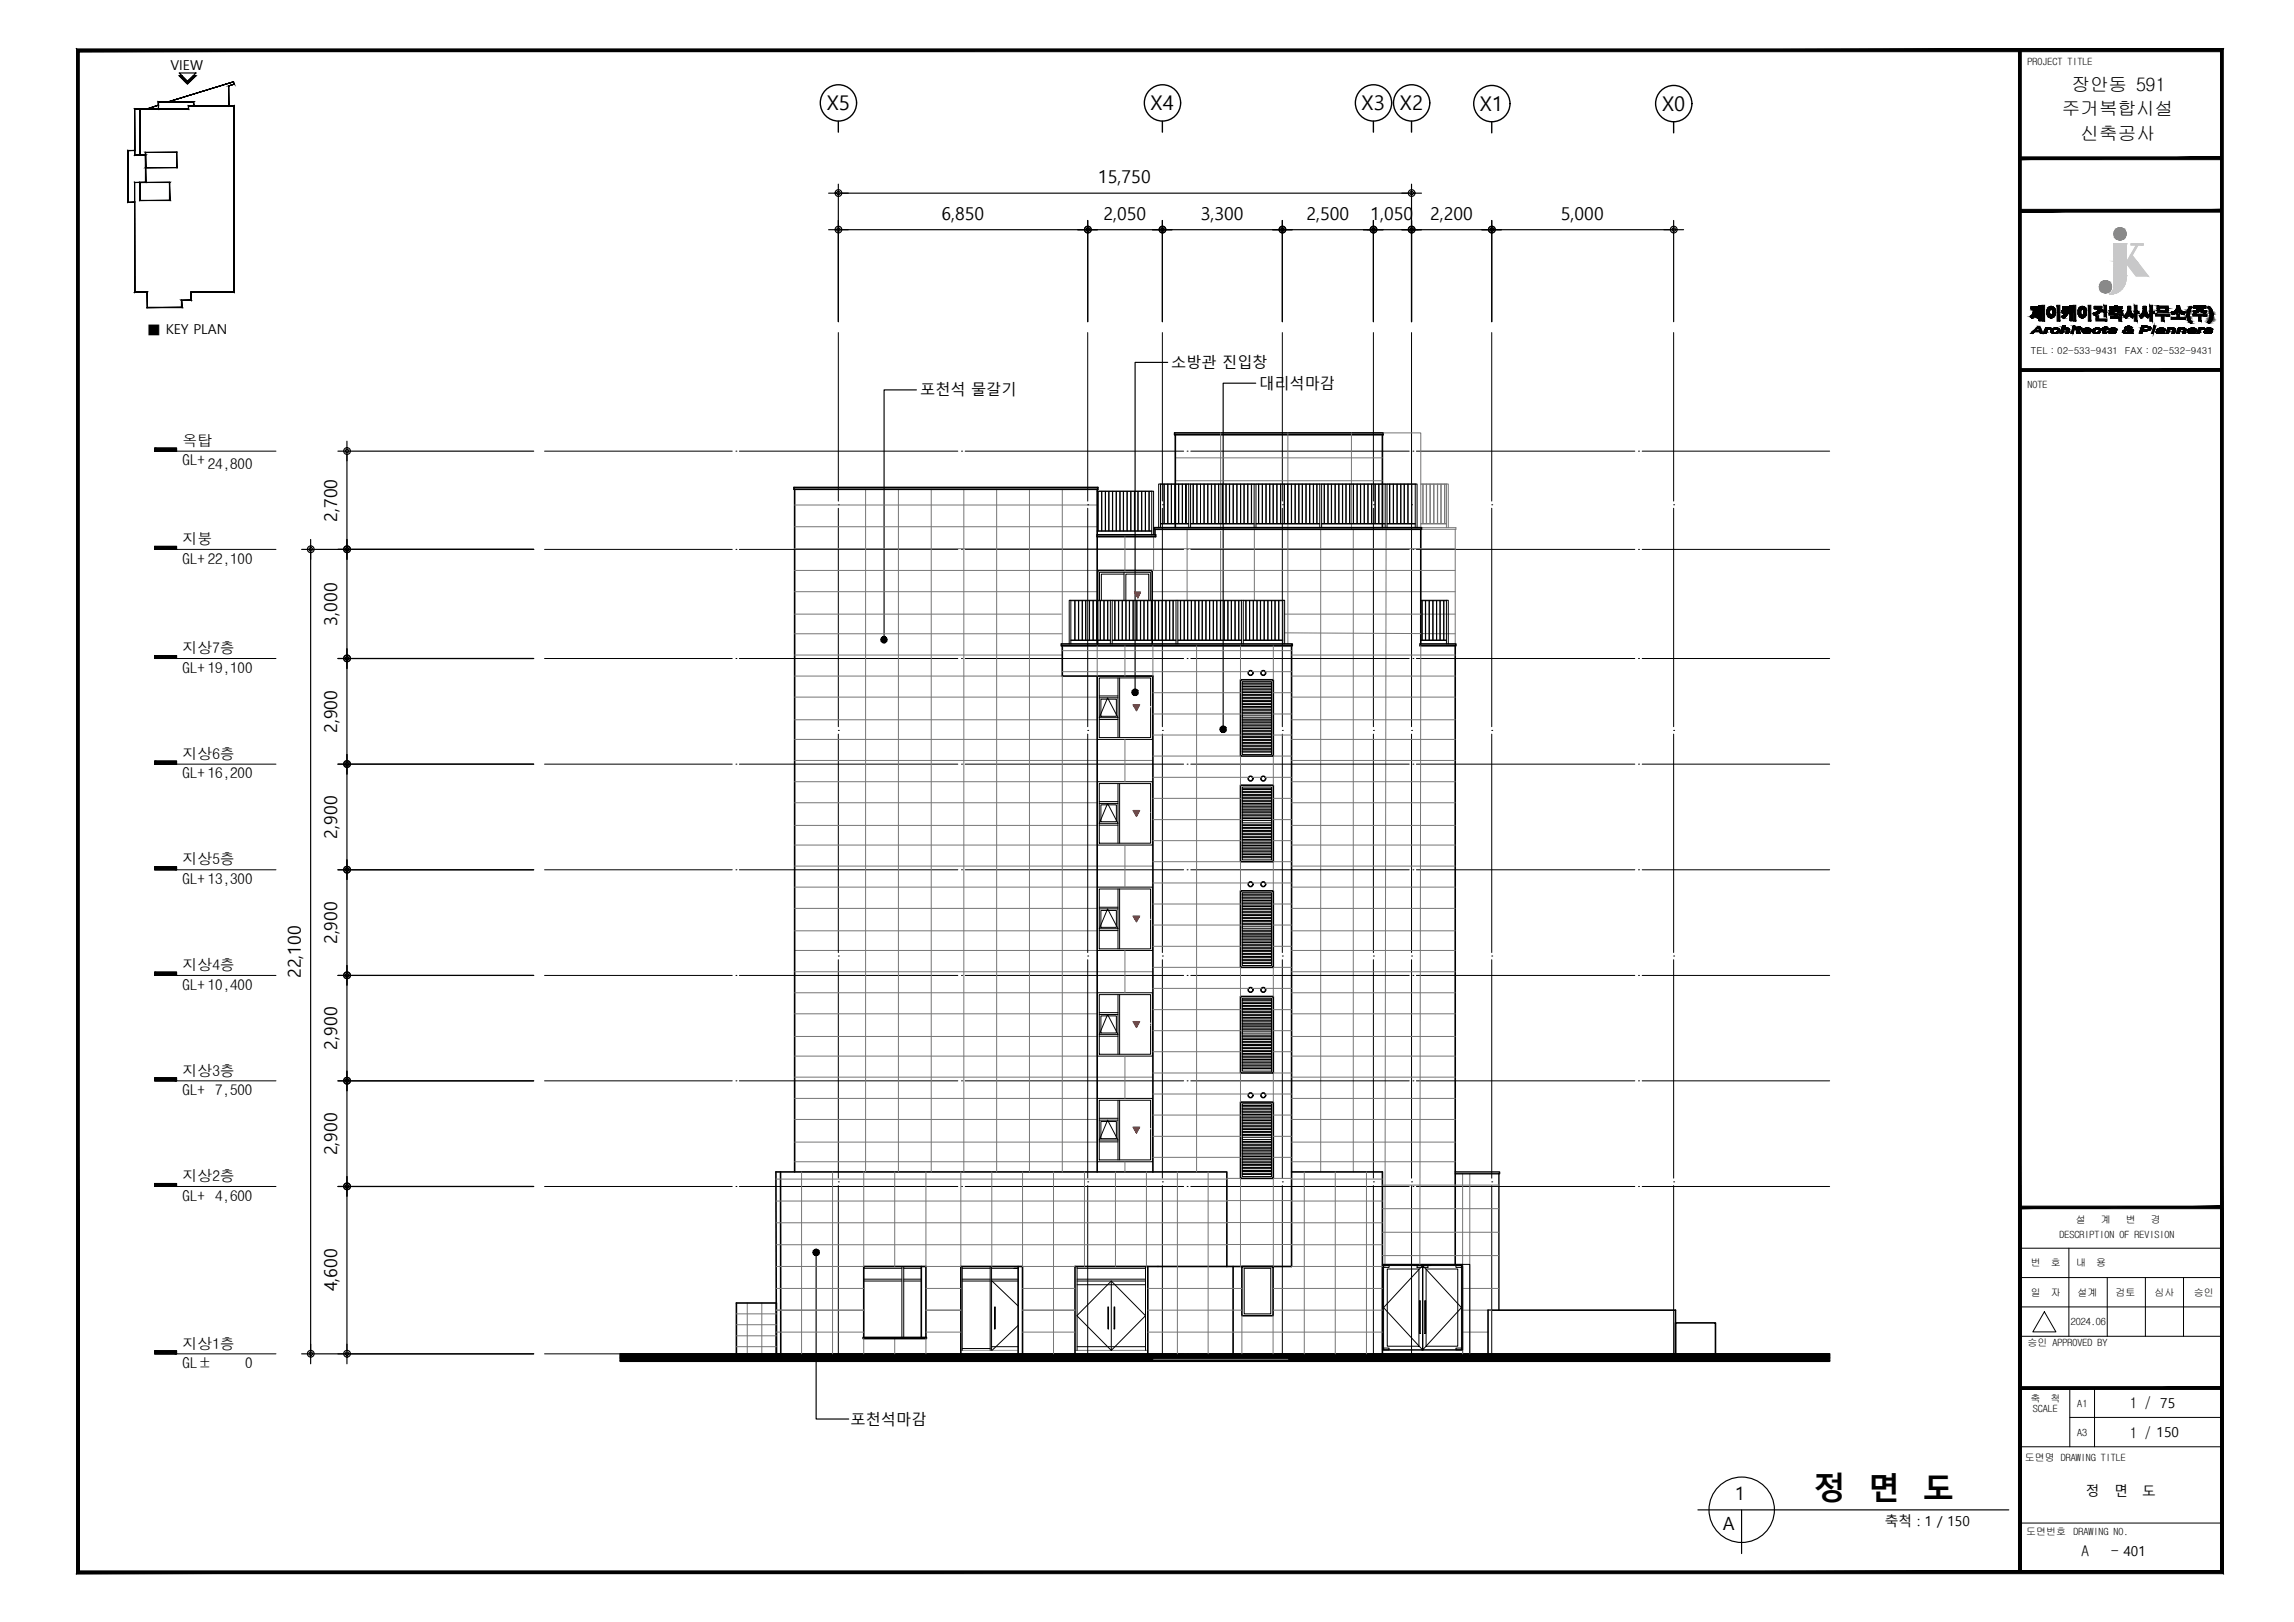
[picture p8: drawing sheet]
<svg xmlns="http://www.w3.org/2000/svg" width="420mm" height="297mm" viewBox="0 0 420 297" stroke-linecap="round" stroke-linejoin="round" font-family="sans-serif">
<defs><g id="words">
<g font-size="5.8">
<text x="332.2" y="274.6">정</text>
<text x="342.2" y="274.6">면</text>
<text x="352.1" y="274.6">도</text>
</g>
<g font-size="3.7">
<text x="151.4" y="20.2">X5</text>
<text x="210.7" y="20.2">X4</text>
<text x="249.4" y="20.2">X3</text>
<text x="256.4" y="20.2">X2</text>
<text x="271.1" y="20.3">X1</text>
<text x="304.4" y="20.3">X0</text>
</g>
<g font-size="3.4">
<text x="379.4" y="16.7">장안동 591</text>
<text x="377.7" y="21.1">주거복합시설</text>
<text x="381.1" y="25.6">신축공사</text>
</g>
<g font-size="3.3">
<text x="317.8" y="274.6">1</text>
<text x="315.6" y="280.2">A</text>
</g>
<g font-size="3.2">
<text x="201.1" y="33.6">15,750</text>
<text x="172.4" y="40.3">6,850</text>
<text x="202.1" y="40.3">2,050</text>
<text x="219.9" y="40.3">3,300</text>
<text x="239.3" y="40.3">2,500</text>
<text x="251" y="40.3">1,050</text>
<text x="261.9" y="40.3">2,200</text>
<text x="285.9" y="40.3">5,000</text>
<text x="61.8" y="95.6" transform="rotate(-90 61.8 95.6)">2,700</text>
<text x="61.8" y="114.6" transform="rotate(-90 61.8 114.6)">3,000</text>
<text x="61.8" y="134.2" transform="rotate(-90 61.8 134.2)">2,900</text>
<text x="61.8" y="153.6" transform="rotate(-90 61.8 153.6)">2,900</text>
<text x="61.8" y="172.9" transform="rotate(-90 61.8 172.9)">2,900</text>
<text x="55.1" y="179.1" transform="rotate(-90 55.1 179.1)">22,100</text>
<text x="61.8" y="192.2" transform="rotate(-90 61.8 192.2)">2,900</text>
<text x="61.8" y="211.6" transform="rotate(-90 61.8 211.6)">2,900</text>
<text x="61.8" y="236.5" transform="rotate(-90 61.8 236.5)">4,600</text>
</g>
<g font-size="2.8">
<text x="214.5" y="67.4">소방관 진입창</text>
<text x="230.6" y="71.1">대리석마감</text>
<text x="168.5" y="72.4">포천석 물갈기</text>
<text x="155.8" y="261">포천석마감</text>
</g>
<g font-size="2.7">
<text x="33.4" y="81.6">옥탑</text>
<text x="33.4" y="85.2">GL+ 24,800</text>
<text x="33.4" y="99.6">지붕</text>
<text x="33.4" y="103.2">GL+ 22,100</text>
<text x="33.4" y="119.6">지상7층</text>
<text x="33.4" y="123.2">GL+ 19,100</text>
<text x="33.4" y="142.6">GL+ 16,200</text>
<text x="33.4" y="139">지상6층</text>
<text x="33.4" y="161.9">GL+ 13,300</text>
<text x="33.4" y="158.3">지상5층</text>
<text x="33.4" y="177.7">지상4층</text>
<text x="33.4" y="181.2">GL+ 10,400</text>
<text x="33.4" y="197">지상3층</text>
<text x="33.4" y="200.6">GL+ 7,500</text>
<text x="33.4" y="219.9">GL+ 4,600</text>
<text x="33.4" y="216.3">지상2층</text>
<text x="33.4" y="250.6">GL±</text>
<text x="33.4" y="247">지상1층</text>
<text x="44.9" y="250.6">0</text>
<text x="390" y="257.9">1 / 75</text>
<text x="390" y="263.3">1 / 150</text>
<text x="381.3" y="285">A</text>
<text x="386.7" y="285">- 401</text>
</g>
<g font-size="2.5">
<text x="31.2" y="12.8">VIEW</text>
<text x="27" y="61.2">■ KEY PLAN</text>
<text x="382.1" y="274">정</text>
<text x="387.2" y="274">면</text>
<text x="392.4" y="274">도</text>
<text x="345.2" y="279.5">축척 : 1 / 150</text>
</g>
<g font-size="1.8">
<text x="371.3" y="11.9">PROJECT TITLE</text>
<text x="371.3" y="71">NOTE</text>
<text x="377.2" y="226.8">DESCRIPTION OF REVISION</text>
<text x="380.2" y="224">설</text>
<text x="384.8" y="224">계</text>
<text x="389.4" y="224">변</text>
<text x="393.9" y="224">경</text>
<text x="371.9" y="231.9">번</text>
<text x="375.6" y="231.9">호</text>
<text x="380.2" y="231.9">내</text>
<text x="383.9" y="231.9">용</text>
<text x="371.9" y="237.3">일</text>
<text x="375.6" y="237.3">자</text>
<text x="380.5" y="237.3">설계</text>
<text x="387.5" y="237.3">검토</text>
<text x="394.6" y="237.3">심사</text>
<text x="401.8" y="237.3">승인</text>
<text x="379.3" y="242.6">2024.06</text>
<text x="371.3" y="246.5">승인 APPROVED BY</text>
<text x="371.9" y="256.8">축</text>
<text x="375.6" y="256.8">척</text>
<text x="380.4" y="257.6">A1</text>
<text x="372.3" y="258.5">SCALE</text>
<text x="380.4" y="263">A3</text>
<text x="370.9" y="267.5">도면명 DRAWING TITLE</text>
<text x="371.1" y="281.1">도면번호</text>
<text x="379.8" y="281.1">DRAWING NO.</text>
</g>
<g font-size="1.7">
<text x="372" y="64.8">TEL : 02-533-9431</text>
<text x="389.2" y="64.8">FAX : 02-532-9431</text>
</g>
</g></defs>
<!-- layer: 0 -->
<g fill="#f00" stroke="#f00" stroke-width=".18">
<path d="M207.6 129.1h1.1l-.5 1z"/>
<path d="M207.6 148.4h1.1l-.5 1.1z"/>
<path d="M207.6 167.8h1.1l-.5 1z"/>
<path d="M207.6 206.4h1.1l-.5 1.1z"/>
<path d="M207.6 187.1h1.1l-.5 1z"/>
<path d="M207.8 108.4h1.1l-.5 1.1z"/>
</g>
<!-- layer: CEN -->
<g fill="none" stroke="#000" stroke-width=".18">
<path d="M153.5 60.9v30.9M199.2 60.9v30.9M212.9 60.9v30.9M234.9 60.9v30.9M251.5 60.9v30.9M258.5 60.9v30.9M273.2 60.9v30.9M306.5 60.9v30.9M99.7 82.6h34.4M134.8 82.6h.1M135.4 82.6h40M153.5 92.4h.1"/>
<path d="M153.5 93.1v40M176.1 82.6h.1M176.8 82.6h40M199.2 92.4h.1M199.2 93.1v40M212.9 92.4h.1M212.9 93.1v40M217.4 82.6h.1M218.1 82.6h40M234.9 92.4h.1M234.9 93.1v40M251.5 92.4h.1"/>
<path d="M251.5 93.1v40M258.5 92.4h.1M258.5 93.1v40M258.8 82.6h.1M259.4 82.6h40M273.2 92.4h.1M273.2 93.1v40M300.1 82.6h.1M300.8 82.6h34.3M306.5 92.4h.1M306.5 93.1v40M99.7 100.6h34.4"/>
<path d="M134.8 100.6h.1M135.4 100.6h40M176.1 100.6h.1M176.8 100.6h40M217.4 100.6h.1M218.1 100.6h40M258.8 100.6h.1M259.4 100.6h40M300.1 100.6h.1M300.8 100.6h34.3M99.7 139.9h34.4M99.7 120.6h34.4"/>
<path d="M134.8 139.9h.1M134.8 120.6h.1M135.4 139.9h40M135.4 120.6h40M153.5 133.8h.1M153.5 134.4v40M176.1 139.9h.1M176.1 120.6h.1M176.8 139.9h40M176.8 120.6h40M199.2 133.8h.1M199.2 134.4v40"/>
<path d="M212.9 133.8h.1M212.9 134.4v40M217.4 139.9h.1M217.4 120.6h.1M218.1 139.9h40M218.1 120.6h40M234.9 133.8h.1M234.9 134.4v40M251.5 133.8h.1M251.5 134.4v40M258.5 133.8h.1M258.5 134.4v40"/>
<path d="M258.8 139.9h.1M258.8 120.6h.1M259.4 139.9h40M259.4 120.6h40M273.2 133.8h.1M273.2 134.4v40M300.1 139.9h.1M300.1 120.6h.1M300.8 139.9h34.3M300.8 120.6h34.3M306.5 133.8h.1M306.5 134.4v40"/>
<path d="M99.7 159.3h34.4M134.8 159.3h.1M135.4 159.3h40M176.1 159.3h.1M176.8 159.3h40M217.4 159.3h.1M218.1 159.3h40M258.8 159.3h.1M259.4 159.3h40M300.1 159.3h.1M300.8 159.3h34.3M99.7 178.6h34.4"/>
<path d="M134.8 178.6h.1M135.4 178.6h40M153.5 175.1h.1M153.5 175.8v40M176.1 178.6h.1M176.8 178.6h40M199.2 175.1h.1M199.2 175.8v40M212.9 175.1h.1M212.9 175.8v40M217.4 178.6h.1M218.1 178.6h40"/>
<path d="M234.9 175.1h.1M234.9 175.8v40M251.5 175.1h.1M251.5 175.8v40M258.5 175.1h.1M258.5 175.8v40M258.8 178.6h.1M259.4 178.6h40M273.2 175.1h.1M273.2 175.8v40M300.1 178.6h.1M300.8 178.6h34.3"/>
<path d="M306.5 175.1h.1M306.5 175.8v40M99.7 197.9h34.4M134.8 197.9h.1M135.4 197.9h40M176.1 197.9h.1M176.8 197.9h40M217.4 197.9h.1M218.1 197.9h40M258.8 197.9h.1M259.4 197.9h40M300.1 197.9h.1"/>
<path d="M300.8 197.9h34.3M99.7 217.3h34.4M134.8 217.3h.1M135.4 217.3h40M153.5 216.4h.1M153.5 217.1v30.8M176.1 217.3h.1M176.8 217.3h40M199.2 216.4h.1M199.2 217.1v30.8M212.9 216.4h.1M212.9 217.1v30.8"/>
<path d="M217.4 217.3h.1M218.1 217.3h40M234.9 216.4h.1M234.9 217.1v30.8M251.5 216.4h.1M251.5 217.1v30.8M258.5 216.4h.1M258.5 217.1v30.8M258.8 217.3h.1M259.4 217.3h40M273.2 216.4h.1M273.2 217.1v30.8"/>
<path d="M300.1 217.3h.1M300.8 217.3h34.3M306.5 216.4h.1M306.5 217.1v30.8M99.7 247.9h34.4M134.8 247.9h.1M135.4 247.9h40M176.1 247.9h.1M176.8 247.9h40M217.4 247.9h.1M218.1 247.9h40M258.8 247.9h.1"/>
<path d="M259.4 247.9h40M300.1 247.9h.1M300.8 247.9h34.3"/>
</g>
<!-- layer: _HAT -->
<path d="M215.3 79.6h37.9v17h-37.9z" fill="none" stroke="#e8e8e8" stroke-width=".25"/>
<!-- layer: SYM -->
<g fill="#000" stroke="#000" stroke-width=".18">
<path d="M33.8 14.9h1l-.5 .5z"/>
<path d="M33.3 13.9l1 1h-.5zM32.8 13.9l1 1-.5-1z"/>
<path d="M34.3 14.9l1.6-1-1.1 1zM34.3 14.9l1.6-1h-.5z"/>
</g>
<path d="M32.8 13.4h3.1l-1.6 1.5zM33.3 13.9h-.5l1.5 1.5 1.6-1.5h-.5" fill="none" stroke="#000" stroke-width=".21"/>
<!-- layer: ELE6 -->
<g fill="none" stroke="#767676" stroke-width=".18">
<path d="M223.6 79.3v17.6M235.9 79.3v38.6M247.5 79.3v17.6M253.3 79.3h6.9v17.6M145.5 96.5h55.5M145.5 92.5h55.5M158.5 89.6v125M164.5 89.6v125M170.6 89.6v125M176.5 89.6v125M182.5 89.6v125M188.6 89.6v125"/>
<path d="M194.6 89.6v28.3M206 98.3v6.2M211.3 98.3v6.2M215.3 88h37.9M215.3 83.8h37.9M217.4 96.9v13M223.6 97.3v12.6M229.7 96.9v13M241.9 96.9v117.7M247.9 96.9v117.7M253.9 96.9l-.2 135M260.2 95.9h4.7"/>
<path d="M260.2 96h4.7M260.2 88.7h4.7M260.2 88.6h4.7M260.3 96.6h6.4v.3h-6.4M260.6 88.7v7.2M261.2 88.7v7.2M261.3 88.7v7.2M261.9 88.7v7.2M262 88.7v7.2M262.6 88.7v7.2M263.3 88.7v7.2M263.9 88.7v7.2"/>
<path d="M264.6 88.7v7.2M264.9 96.6v-8h.4v8M266.5 96.9v21M145.5 108.4h55.5M145.5 116.1h49.1M145.5 112.5h48.9M145.5 104.5h55.5M145.5 100.5h121M145.5 120h49.1M194.6 118.3h42M194.6 119.2h42M201 118.3v5.5"/>
<path d="M206 118.3v5.5M211 108.4h55.5M211 104.5h55.5M211.2 118.3v5.5M219.2 118.3v96.3M227.2 118.3v6.2M233.2 118.3v6.2M235.3 112.5h31.2M235.3 115.9l31.2 .2M236.6 120h29.9M260.2 118.3l-.1 113.2M145.5 123.8h49.1v90.8"/>
<path d="M145.5 135.4h55.5M145.5 131.8h55.5M145.5 127.7h55.5M145.5 139.3h65.5M194.6 123h34.1M206 135.4v7.8M211.2 138.5h16v5.3M211.2 126.9h16M211.2 130.8h16M211.2 134.6h16M229.4 123h1.6M231.7 123h4.9"/>
<path d="M233.2 126.9h3.4M233.2 130.8h3.4M233.2 134.6h3.4M236.6 135.4h29.9M236.6 131.8h29.9M236.6 127.7h29.9M236.6 123.8h29.9M236.6 139.3h29.9M236.6 138.5h-3.4v5.3M145.5 154.8h55.5M145.5 151.2h55.5M145.5 147h55.5"/>
<path d="M145.5 143.2h55.5M145.5 158.6h65.5M206 154.8v7.7M211.2 157.8h16v5.3M211.2 142.4h17.5M211.2 146.2h16M211.2 150.1h16M211.2 154h16M229.4 142.4h1.6M231.7 142.4h4.9M233.2 146.2h3.4M233.2 150.1h3.4"/>
<path d="M233.2 154h3.4M236.6 154.8h29.9M236.6 151.2h29.9M236.6 147h29.9M236.6 143.2h29.9M236.6 158.6h29.9M236.6 157.8h-3.4v5.3M145.5 174.1h55.5M145.5 170.5h55.5M145.5 166.4h55.5M145.5 162.5h55.5M145.5 178h65.5"/>
<path d="M206 174.1v7.7M211.2 177.2h16v5.3M211.2 161.7h17.5M211.2 165.6h16M211.2 169.4h16M211.2 173.3h16M229.4 161.7h1.6M231.7 161.7h4.9M233.2 165.6h3.4M233.2 169.4h3.4M233.2 173.3h3.4M236.6 174.1h29.9"/>
<path d="M236.6 170.5h29.9M236.6 166.4h29.9M236.6 162.5h29.9M236.6 178h29.9M236.6 177.2h-3.4v5.3M145.5 193.4h55.5M145.5 189.8h55.5M145.5 185.7h55.5M145.5 181.8h55.5M145.5 197.3h65.5M206 193.4v7.8M211.2 181h17.5"/>
<path d="M211.2 184.9h16M211.2 188.8h16M211.2 192.6h16M211.2 196.5h16v5.3M229.4 181h1.6M231.7 181h4.9M233.2 184.9h3.4M233.2 188.8h3.4M233.2 192.6h3.4M236.6 193.4h29.9M236.6 189.8h29.9M236.6 185.7h29.9"/>
<path d="M236.6 181.8h29.9M236.6 197.3h29.9M236.6 196.5h-3.4v5.3M142.1 219.9h82.6M142.1 215.9h82.6M145.5 212.8h55.5M145.5 209.2h55.5M145.5 205h55.5M145.5 201.2h55.5M146.8 214.6v33.3M152.5 214.6v33.3M158.2 214.6v17.3h-16"/>
<path d="M163.9 214.6v17.3M169.6 214.6v17.3h6.4v-17.3M181.7 214.6v17.3M187.3 214.6v17.3h9.6M193 214.6v33.3M198.6 214.6v17.3M204.3 214.6v17.3M206 212.8v1.8M210 214.6v17.3M211.2 200.3h17.5M211.2 204.2h16M211.2 208.1h16"/>
<path d="M211.2 211.9h16M215.6 214.6v33.3M221.3 214.6v33.3M224.7 215.8h2.5v16.1M224.7 219.9h11.9M229.4 200.3h1.6M231.7 200.3h4.9M233.2 204.2h3.4M233.2 208.1h3.4M233.2 211.9h3.4M236.6 212.8h29.9M236.6 209.2h29.9"/>
<path d="M236.6 205h29.9M236.6 201.2h29.9M236.6 215.8h-3.4v16.1M236.6 219.9h16.6M236.6 215.9h16.6M238.9 214.6v33.3M244.6 214.6v33.3M250.3 214.6v33.3M253.2 217h21.3M267.9 215v32.9M269.2 215v32.9M136.9 238.6v9.3"/>
<path d="M139.5 238.6v9.3M142.2 236h16M142.2 239.9h16M142.2 223.9h111M142.2 228h82.5M169.6 236h6.4M169.6 239.9h6.4M187.3 236h9.6M187.3 239.9h9.6M210.2 236h17.3M210.2 239.9h17.3M224.7 227.9h11.9"/>
<path d="M233.2 236h20M233.2 239.9h20M236.6 231.9h16.6M236.6 228h16.6M253.2 229.9h21.3M253.2 221.3h21.3M253.2 225.7h21.3M267.9 236h6.6M267.9 239.9h5.3M134.9 240.6h7.3M134.9 242.6h7.3M134.9 244.6h7.3"/>
<path d="M134.9 246.6h7.3M142.2 244h16M158.2 245.1v2.8M163.9 245.1v2.8M169.6 244h6.4M169.6 245.1v2.8M187.3 244h9.6M196.9 247.3h13.3M210.2 244h43M211.3 248.9h24.6M227.5 240.9v7M233.2 240.9v7"/>
<path d="M267.9 244h4.6"/>
</g>
<!-- layer: CON -->
<g fill="none" stroke="#000" stroke-width=".3">
<path d="M215.1 79.3h38.2v.3h-38.2zM215.3 79.6v17M253.2 79.6v17M145.4 89.3h55.7v.3h-55.7zM145.5 89.6v125M201 97.9h10.7v.4h-10.7zM211.4 96.6h48.9v.3h-48.9zM211.5 96.9v1M260.2 96.9v21M194.4 117.9h42.3v.4h-42.3zM236.6 118.3v113.6h-39.7v16M260.1 117.9h6.6v.4h-6.6z"/>
<path d="M266.5 118.3v113.2M143 214.6v33.3M236.6 214.6h16.6v33.3M134.9 238.6v9.3M168.7 231.9v13M186.5 231.9v16M210.2 231.9v16M224.7 231.9v-17.3h-82.6l.1 33.3v-9.3M225.8 231.9v16M227.5 231.9h5.7v9h-5.7zM158.1 244.9h11.6v.2h-11.6zM158.2 244.9v-13h11.4v13"/>
<path d="M176 247.9v-16h11.3v16M272.5 247.9v-8h34.4v8h-27.8"/>
</g>
<!-- layer: ELE6 -->
<path d="M176 247.3h10.5" fill="none" stroke="#989898" stroke-width=".18"/>
<g fill="none" stroke="#86898d" stroke-width=".25">
<circle cx="385.6" cy="52.5" r="1.09"/>
<circle cx="388.3" cy="42.8" r="1.09"/>
</g>
<g fill="#86898d" stroke="#86898d" stroke-width=".18">
<path d="M385.5 51.4h.2z"/>
<path d="M385.4 53.6h.5z"/>
<path d="M388.2 41.7h.2z"/>
<path d="M388.1 43.9h.4z"/>
<path d="M385.5 51.4l.4 .1zM385.4 51.5h.5z"/>
<path d="M385.4 51.5h.6zM385.3 51.5h.7z"/>
<path d="M385.3 51.5h.7zM385.2 51.5h.8z"/>
<path d="M385.2 51.5h1zM385.1 51.5h1.1z"/>
<path d="M385.1 51.5l1.1 .1zM385 51.6h1.2z"/>
<path d="M385 51.6l1.3 .1zM384.9 51.7h1.4z"/>
<path d="M384.9 51.7l1.5 .1zM384.9 51.7l1.5 .1h-1.5z"/>
<path d="M384.9 51.8h1.6zM384.9 51.8h1.6h-1.7z"/>
<path d="M384.8 51.8l1.7 .1zM384.8 51.8l1.7 .1h-1.8z"/>
<path d="M384.7 51.9l1.9 .1zM384.7 51.9l1.9 .1h-1.9z"/>
<path d="M384.7 52l1.9 .1zM384.7 52l1.9 .1h-2z"/>
<path d="M384.6 52.1l2.1 .1zM384.6 52.1l2.1 .1z"/>
<path d="M384.6 52.2l2.1 .1v-.1zM384.6 52.2l2.1 .1h-2.1z"/>
<path d="M384.6 52.3l2.1 .1zM384.6 52.3l2.1 .1z"/>
<path d="M384.6 52.4l2.1 .1v-.1zM384.6 52.4l2.1 .1h-2.2z"/>
<path d="M384.5 52.5l2.2 .1v-.1zM384.5 52.5l2.2 .1h-2.1z"/>
<path d="M384.6 52.6l2.1 .1zM384.6 52.6l2.1 .1z"/>
<path d="M384.6 52.7l2.1 .2v-.2zM384.6 52.7l2.1 .2h-2.1z"/>
<path d="M384.6 52.9h2.1zM384.6 52.9h2z"/>
<path d="M384.6 52.9h2zM384.6 52.9l2 .1z"/>
<path d="M384.7 53l1.8 .2 .1-.2zM384.7 53l1.8 .2h-1.8z"/>
<path d="M384.7 53.2h1.8zM384.7 53.2h1.8z"/>
<path d="M384.8 53.2h1.7zM384.8 53.2l1.6 .1z"/>
<path d="M384.9 53.3h1.5zM384.9 53.3l1.4 .1z"/>
<path d="M384.9 53.4h1.4zM384.9 53.4l1.3 .1z"/>
<path d="M385 53.5h1.2zM385 53.5h1.2z"/>
<path d="M385.1 53.5h1.1zM385.1 53.5h.9z"/>
<path d="M385.2 53.5h.8zM385.2 53.5l.8 .1z"/>
<path d="M385.3 53.6h.7zM385.3 53.6h.6z"/>
<path d="M385.4 53.6h.3zM385.5 53.6h.2z"/>
<path d="M388.2 41.7l.3 .1zM388.1 41.8h.4z"/>
<path d="M388.1 41.8h.5zM388 41.8h.6z"/>
<path d="M388 41.8h.7zM387.9 41.8h.8z"/>
<path d="M387.9 41.8l.9 .1zM387.8 41.9h1z"/>
<path d="M387.8 41.9h1.1zM387.8 41.9h1.1h-1.2z"/>
<path d="M387.7 41.9l1.3 .1zM387.6 42h1.4z"/>
<path d="M387.6 42l1.5 .1zM387.5 42.1h1.6z"/>
<path d="M387.5 42.1h1.6zM387.5 42.1h1.6h-1.7z"/>
<path d="M387.4 42.1l1.8 .1zM387.4 42.1l1.8 .1h-1.8z"/>
<path d="M387.4 42.2l1.9 .1zM387.4 42.2l1.9 .1h-2z"/>
<path d="M387.3 42.3l2 .1zM387.3 42.4h2z"/>
<path d="M387.3 42.4l2 .1zM387.3 42.4l2 .1z"/>
<path d="M387.3 42.5l2.1 .1-.1-.1zM387.3 42.5l2.1 .1h-2.2z"/>
<path d="M387.2 42.6l2.2 .1zM387.2 42.6l2.2 .1z"/>
<path d="M387.2 42.7l2.2 .1v-.1zM387.2 42.7l2.2 .1h-2.2z"/>
<path d="M387.2 42.8l2.2 .2v-.2zM387.2 42.8l2.2 .2h-2.2z"/>
<path d="M387.2 43h2.2zM387.2 43h2.2z"/>
<path d="M387.2 43l2.1 .2 .1-.2zM387.2 43l2.1 .2h-2z"/>
<path d="M387.3 43.2h2zM387.3 43.2l2 .1z"/>
<path d="M387.3 43.3h2zM387.3 43.3h2z"/>
<path d="M387.3 43.3l1.9 .2 .1-.2zM387.3 43.3l1.9 .2h-1.8z"/>
<path d="M387.4 43.5h1.8zM387.4 43.5h1.7z"/>
<path d="M387.4 43.5h1.7zM387.4 43.5l1.7 .1z"/>
<path d="M387.5 43.6h1.6zM387.5 43.6l1.5 .1z"/>
<path d="M387.6 43.7h1.4zM387.6 43.7l1.3 .1z"/>
<path d="M387.7 43.8h1.2zM387.7 43.8h1.1z"/>
<path d="M387.8 43.8h1zM387.8 43.8h.9z"/>
<path d="M387.9 43.8h.8zM387.9 43.8l.7 .1z"/>
<path d="M388 43.9h.6zM388 43.9h.5z"/>
<path d="M388.1 43.9h.3zM388.2 43.9h.2z"/>
</g>
<path d="M387.2 44.6h.1M387.2 44.6v7.7a1.58 1.58 0 0 1-.7 1.6 3.1 3.1 0 0 0 2.9-3.4M387.2 44.6h2.2M389.4 50.5h.1M389.4 44.6v5.9M389.4 44.6h.1M390.3 44.6h2.3v.3h-1l-1.1 1.9 2.9 3.7h-2.2l-1.8-2.3 1.9-3.3h-1z" fill="none" stroke="#c7c8ca" stroke-width=".25"/>
<g fill="#c7c8ca" stroke="#c7c8ca" stroke-width=".18">
<path d="M386.5 53.9h.1z"/>
<path d="M390.3 44.6l2.3 .3v-.3zM390.3 44.6l2.3 .3h-2.3z"/>
<path d="M391.3 44.9l-.8 1.9 1.1-1.9zM391.3 44.9l-.8 1.9h-.3z"/>
<path d="M390.2 46.8l1.3 1.3-1-1.3zM390.2 46.8l1.3 1.3h-2.1z"/>
<path d="M389.4 48.1l2.2 .1zM389.4 48.1l2.2 .1z"/>
<path d="M389.4 48.2l4 2.3-1.8-2.3zM389.4 48.2l4 2.3h-2.2z"/>
<path d="M387.2 44.6h2.2zM387.2 44.6h2.2zM387.2 44.6h2.2zM387.2 44.6h2.2zM387.2 44.6h2.2zM387.2 44.6h2.2zM387.2 44.6h2.2zM387.2 44.6h2.2zM387.2 44.6h2.2zM387.2 44.6h2.2z"/>
<path d="M387.2 44.6l2.2 .1zM387.2 44.6l2.2 .1zM387.2 44.7h2.2zM387.2 44.7h2.2zM387.2 44.7h2.2zM387.2 44.7h2.2zM387.2 44.7h2.2zM387.2 44.7h2.2z"/>
<path d="M387.2 44.7h2.2zM387.2 44.7h2.2zM387.2 44.7h2.2zM387.2 44.7h2.2z"/>
<path d="M387.2 44.7l2.2 .1zM387.2 44.7l2.2 .1zM387.2 44.8h2.2zM387.2 44.8h2.2z"/>
<path d="M387.2 44.8h2.2zM387.2 44.8h2.2zM387.2 44.8h2.2zM387.2 44.8h2.2z"/>
<path d="M387.2 44.8l2.2 .1zM387.2 44.8l2.2 .1z"/>
<path d="M387.2 44.9h2.2zM387.2 44.9h2.2z"/>
<path d="M387.2 44.9h2.2zM387.2 44.9h2.2zM387.2 44.9h2.2zM387.2 44.9h2.2z"/>
<path d="M387.2 44.9l2.2 .1zM387.2 44.9l2.2 .1z"/>
<path d="M387.2 45h2.2zM387.2 45h2.2zM387.2 45h2.2zM387.2 45h2.2z"/>
<path d="M387.2 45l2.2 .1zM387.2 45l2.2 .1zM387.2 45.1h2.2zM387.2 45.1h2.2z"/>
<path d="M387.2 45.1l2.2 .1zM387.2 45.1l2.2 .1z"/>
<path d="M387.2 45.2l2.2 .1zM387.2 45.2l2.2 .1zM387.2 45.3h2.2zM387.2 45.3h2.2z"/>
<path d="M387.2 45.3l2.2 .1v-.1zM387.2 45.3l2.2 .1h-2.2zM387.2 45.4h2.2zM387.2 45.4h2.2z"/>
<path d="M387.2 45.4l2.2 .1zM387.2 45.4l2.2 .1z"/>
<path d="M387.2 45.5l2.2 .1v-.1zM387.2 45.5l2.2 .1h-2.2zM387.2 45.6h2.2zM387.2 45.6h2.2z"/>
<path d="M387.2 45.6l2.2 .1zM387.2 45.6l2.2 .1z"/>
<path d="M387.2 45.7l2.2 .1zM387.2 45.7l2.2 .1z"/>
<path d="M387.2 45.8h2.2zM387.2 45.8h2.2z"/>
<path d="M387.2 45.8l2.2 .2v-.2zM387.2 45.8l2.2 .2h-2.2z"/>
<path d="M387.2 46h2.2zM387.2 46h2.2z"/>
<path d="M387.2 46l2.2 .1zM387.2 46l2.2 .1z"/>
<path d="M387.2 46.1l2.2 .1v-.1zM387.2 46.1l2.2 .1h-2.2z"/>
<path d="M387.2 46.2l2.2 .1v-.1zM387.2 46.2l2.2 .1h-2.2z"/>
<path d="M387.2 46.3l2.2 .1zM387.2 46.3l2.2 .1z"/>
<path d="M387.2 46.4l2.2 .2v-.2zM387.2 46.4l2.2 .2h-2.2zM387.2 46.6h2.2zM387.2 46.6h2.2z"/>
<path d="M387.2 46.6l2.2 .3v-.3zM387.2 46.6l2.2 .3h-2.2z"/>
<path d="M387.2 46.9h2.2zM387.2 46.9h2.2z"/>
<path d="M387.2 46.9l2.2 .3v-.3zM387.2 46.9l2.2 .3h-2.2z"/>
<path d="M387.2 47.2l2.2 .2v-.2zM387.2 47.2l2.2 .2h-2.2z"/>
<path d="M387.2 47.4l2.2 .1v-.1zM387.2 47.4l2.2 .1h-2.2z"/>
<path d="M387.2 47.5l2.2 .3v-.3zM387.2 47.5l2.2 .3h-2.2z"/>
<path d="M387.2 47.8l2.2 .1zM387.2 47.8l2.2 .1z"/>
<path d="M387.2 47.9l2.2 .4v-.4zM387.2 47.9l2.2 .4h-2.2z"/>
<path d="M387.2 48.3l2.2 .2v-.2zM387.2 48.3l2.2 .2h-2.2z"/>
<path d="M387.2 48.5l2.2 .3v-.3zM387.2 48.5l2.2 .3h-2.2z"/>
<path d="M387.2 48.8l2.2 .2v-.2zM387.2 48.8l2.2 .2h-2.2z"/>
<path d="M387.2 49l2.2 .1v-.1zM387.2 49l2.2 .1h-2.2z"/>
<path d="M387.2 49.1l2.2 .1zM387.2 49.1l2.2 .1z"/>
<path d="M387.2 49.2l2.2 .2v-.2zM387.2 49.2l2.2 .2h-2.2z"/>
<path d="M387.2 49.4l2.2 .1zM387.2 49.4l2.2 .1z"/>
<path d="M387.2 49.5l2.2 .1v-.1zM387.2 49.5l2.2 .1h-2.2z"/>
<path d="M387.2 49.6l2.2 .2v-.2zM387.2 49.6l2.2 .2h-2.2zM387.2 49.8h2.2zM387.2 49.8h2.2z"/>
<path d="M387.2 49.8l2.2 .1v-.1zM387.2 49.8l2.2 .1h-2.2z"/>
<path d="M387.2 49.9l2.2 .2v-.2zM387.2 49.9l2.2 .2h-2.2z"/>
<path d="M387.2 50.1h2.2zM387.2 50.1h2.2zM387.2 50.1h2.2zM387.2 50.1h2.2z"/>
<path d="M387.2 50.1l2.2 .1zM387.2 50.1l2.2 .1z"/>
<path d="M387.2 50.2h2.2zM387.2 50.2h2.2z"/>
<path d="M387.2 50.2l2.2 .1zM387.2 50.2l2.2 .1z"/>
<path d="M387.2 50.3h2.2zM387.2 50.3h2.2z"/>
<path d="M387.2 50.3l2.2 .1zM387.2 50.3l2.2 .1z"/>
<path d="M387.2 50.4h2.2zM387.2 50.4h2.2zM387.2 50.4h2.2zM387.2 50.4h2.2z"/>
<path d="M387.2 50.4h2.2zM387.2 50.4h2.2zM387.2 50.4h2.2zM387.2 50.4h2.2z"/>
<path d="M387.2 50.4l2.2 .1zM387.2 50.4l2.2 .1zM387.2 50.5h2.2zM387.2 50.5h2.2zM387.2 50.5h2.2zM387.2 50.5h2.2zM387.2 50.5h2.2zM387.2 50.5h2.2zM387.2 50.5h2.2zM387.2 50.5h2.2z"/>
<path d="M387.2 50.5h2.2zM387.2 50.5h2.2z"/>
<path d="M387.2 50.5l2.2 .1zM387.2 50.5l2.2 .1z"/>
<path d="M387.2 50.6l2.2 .1zM387.2 50.6l2.2 .1z"/>
<path d="M387.2 50.7h2.2zM387.2 50.7h2.2z"/>
<path d="M387.2 50.7l2.2 .2v-.2zM387.2 50.7l2.2 .2h-2.2z"/>
<path d="M387.2 50.9l2.2 .1zM387.2 50.9l2.2 .1z"/>
<path d="M387.2 51h2.2zM387.2 51h2.2z"/>
<path d="M387.2 51l2.2 .2v-.2zM387.2 51l2.2 .2h-2.2zM387.2 51.2h2.2zM387.2 51.2h2.2z"/>
<path d="M387.2 51.2l2.1 .1 .1-.1zM387.2 51.2l2.1 .1h-2.1z"/>
<path d="M387.2 51.3l2.1 .1zM387.2 51.3l2.1 .1z"/>
<path d="M387.2 51.4l2.1 .1zM387.2 51.4l2.1 .1z"/>
<path d="M387.2 51.5h2.1zM387.2 51.5h2.1z"/>
<path d="M387.2 51.5h2.1zM387.2 51.5h2.1z"/>
<path d="M387.2 51.5l2.1 .1zM387.2 51.5l2.1 .1z"/>
<path d="M387.2 51.6l2.1 .1zM387.2 51.6l2.1 .1z"/>
<path d="M387.2 51.7h2.1zM387.2 51.7l2.1 .1z"/>
<path d="M387.2 51.8h2.1zM387.2 51.8h2.1z"/>
<path d="M387.2 51.8h2.1zM387.2 51.8l2 .1z"/>
<path d="M387.2 51.9h2zM387.2 51.9h2z"/>
<path d="M387.2 51.9h2zM387.2 51.9l2 .1z"/>
<path d="M387.2 52l2 .1zM387.2 52l2 .1zM387.2 52.1h2zM387.2 52.1h2z"/>
<path d="M387.2 52.1h2zM387.2 52.1h1.9z"/>
<path d="M387.2 52.1h1.9zM387.2 52.1l1.9 .1z"/>
<path d="M387.2 52.2h1.9zM387.2 52.2h1.9z"/>
<path d="M387.2 52.2h1.9zM387.2 52.2l1.8 .1z"/>
<path d="M387.2 52.3h1.8zM387.2 52.3h1.8z"/>
<path d="M387.2 52.3h1.8zM387.2 52.3l1.8 .1z"/>
<path d="M387.2 52.4h1.8zM387.2 52.4h1.8z"/>
<path d="M387.2 52.4h1.8zM387.2 52.4h1.8zM387.2 52.4h1.8zM387.2 52.4h1.8z"/>
<path d="M387.2 52.4h1.8zM387.2 52.4l1.7 .1z"/>
<path d="M387.2 52.5h1.7zM387.2 52.5h1.7zM387.2 52.5h1.7zM387.2 52.5h1.7z"/>
<path d="M387.2 52.5h1.7zM387.2 52.5l1.7 .1zM387.2 52.6h1.7zM387.2 52.6h1.7zM387.2 52.6h1.7zM387.2 52.6h1.7zM387.2 52.6h1.7zM387.2 52.6h1.7zM387.2 52.6h1.7zM387.2 52.6h1.7z"/>
<path d="M387.2 52.6h1.7zM387.2 52.6h1.6zM387.2 52.6h1.6zM387.2 52.6h1.6z"/>
<path d="M387.2 52.6h1.6zM387.2 52.6l1.6 .1z"/>
<path d="M387.2 52.7h1.6zM387.2 52.7l1.5 .1z"/>
<path d="M387.2 52.8h1.5zM387.2 52.8h1.5z"/>
<path d="M387.2 52.8h1.5zM387.2 52.8l1.5 .1zM387.2 52.9h1.5zM387.2 52.9h1.5z"/>
<path d="M387.2 52.9h1.5zM387.2 52.9h1.4h-1.5z"/>
<path d="M387.1 52.9l1.5 .1zM387.1 52.9l1.5 .1z"/>
<path d="M387.1 53h1.5zM387.1 53h1.4z"/>
<path d="M387.1 53h1.4zM387.1 53l1.4 .1zM387.1 53.1h1.4zM387.1 53.1h1.4z"/>
<path d="M387.1 53.1h1.4zM387.1 53.1h1.3z"/>
<path d="M387.1 53.1h1.3zM387.1 53.1l1.3 .1z"/>
<path d="M387.1 53.2h1.2zM387.1 53.2h1.3z"/>
<path d="M387.1 53.2h1.2zM387.1 53.2h1.2z"/>
<path d="M387.1 53.2h1.2zM387 53.2h1.3z"/>
<path d="M387 53.2h1.3zM387 53.2h1.3z"/>
<path d="M387 53.2h1.2zM387 53.2h1.3z"/>
<path d="M387 53.2h1.2zM387 53.2l1.2 .1h-1.2z"/>
<path d="M387 53.3h1.1zM387 53.3h1.2z"/>
<path d="M387 53.3h1.1zM387 53.3l1.1 .1z"/>
<path d="M386.9 53.4h1.2zM386.9 53.4h1.1z"/>
<path d="M386.9 53.4l1.1 .1zM386.9 53.4l1.1 .1z"/>
<path d="M386.9 53.5h1.1zM386.9 53.5h1zM386.8 53.5h1.1zM386.8 53.5h1.1z"/>
<path d="M386.8 53.5h1.1zM386.8 53.5l.9 .1h-.9zM386.8 53.6h.9zM386.8 53.6h.9z"/>
<path d="M386.8 53.6h.9zM386.8 53.6h.8z"/>
<path d="M386.8 53.6h.8zM386.8 53.6l.8 .1z"/>
<path d="M386.7 53.7h.8zM386.7 53.7h.9z"/>
<path d="M386.7 53.7h.8zM386.7 53.7h.7z"/>
<path d="M386.7 53.7h.7zM386.6 53.7h.7z"/>
<path d="M386.6 53.7h.7zM386.6 53.7h.7z"/>
<path d="M386.6 53.7h.7zM386.6 53.7l.5 .1z"/>
<path d="M386.6 53.8h.5zM386.6 53.8h.5z"/>
<path d="M386.6 53.8h.5zM386.5 53.8h.5z"/>
<path d="M386.5 53.8h.5zM386.5 53.8h.4z"/>
<path d="M386.5 53.8h.3zM386.5 53.8h.3zM386.5 53.8h.3zM386.5 53.8h.4z"/>
<path d="M386.5 53.8h.3zM386.5 53.8l.1 .1zM386.5 53.9h.1zM386.5 53.9h.1z"/>
</g>
<g fill="#000" stroke="#000" stroke-width=".18">
<path d="M373 58.2h.3zM375.5 58.2h.3zM375.6 56.1h.2zM377.7 57.3h1.9zM377.8 59.8h.4zM377.8 56.9h1.1zM377.7 57.3h.2zM378 56.9h.9zM378.3 56.9h.6zM378.4 56.9h.5zM379.1 57h.5zM379.8 60h.2z"/>
<path d="M379.8 60h.1zM381.2 58.2h.4zM381.3 56.1h.2zM383.5 57.3h.9zM383.9 57.2h.7zM384.2 56.9h.6zM386.5 56.9h2.1zM386.5 57.3h.1zM386.6 56.9h1.9zM386.7 56.8h1.7zM386.8 56.8h1.5zM386.9 56.8h1.3z"/>
<path d="M388.2 57.2h.5zM388.3 57.2h.4zM388.5 57.3h.1zM389.8 59.8h.1zM391.9 57.8h.7zM392.7 59.9h1.2zM392.9 59.9h1zM393.2 59.9h.7zM397.7 57.3h1zM397.8 57.5h.6zM398.3 57h.6zM401.7 57.1h1z"/>
<path d="M401.9 57.3h.1zM402 56.9h.8zM402.4 56.8h1zM402.5 56.7h.9zM402.9 56.9h.8zM403.4 57.2h.6zM403.7 57.3h.2zM403.8 57.3h.1zM404.8 58.2h.5zM374.5 60.7h.4zM374.9 60.1h.2zM375.4 60.1h.1z"/>
<path d="M376.1 60.1h.9zM376.6 60.3h.5zM376.9 60.7h.2zM377 60.7h.1zM378.4 60.1h.3zM378.5 60.1h.1zM380.3 60.1h1zM380.4 61h.6zM380.5 61h.5zM380.6 61.1h.3zM380.9 60.9h.1zM381.4 60.8h.4z"/>
<path d="M381.7 60.2h1.2zM382 61.1h.3zM382.3 60.9h.6zM383.3 60.5h.4zM383.4 60.9h1.2zM383.5 60.2h1.2zM383.6 60.2h1.1zM383.9 60.1h.5zM384.1 60.1h.1zM384.2 60.3h.6zM384.6 60.7h.1zM385.2 61h.6z"/>
<path d="M385.5 61.1h.1zM385.7 60.9h.1zM387 60.1h.1zM387.1 60.7h.5zM387.1 60.9h.5zM387.2 60.3h.5zM387.3 60.4h.4zM387.4 60.4h.3zM387.6 60.4h.1zM389.1 61h.9zM389.2 60.2h.4zM389.4 61.1h.3z"/>
<path d="M389.8 60.9h.7zM389.9 60.9h.5zM390.5 60.4h.2zM390.6 60.4h.1zM392.5 60.6h.5zM392.6 60.6h.4zM392.7 60.6h.3zM392.9 60.6h.1zM393.3 60.4h.5zM393.4 60.3h.5zM395.1 60.4h.1zM395.2 60.6h1.3z"/>
<path d="M395.3 60.2h1.1zM395.5 60.1h.8zM395.7 60.5h.8zM395.9 60.6h.6zM396 60.3h.5zM396.8 60.9h.4zM396.9 60.6h.4zM397.3 60.1h.2zM397.8 60.1h.3zM397.9 60.3h.5zM398.1 60.4h.3zM399.2 60.1h.2z"/>
<path d="M399.8 60.3h.5zM400.8 60.4h.4zM401.2 60.1h.8zM401.3 61.1h.3zM401.5 60.1h.2zM401.7 60.3h.5zM401.9 60.8h.1zM402.9 60.1h.2zM403 60.1h.1zM403.5 60.1h.1zM404 61h.7zM404.2 60.1h.8z"/>
<path d="M404.3 60.6h.8zM404.4 60.6h.7zM404.5 60.1h.2zM404.6 60.7h.5zM404.9 60.4h.4zM405 60.4h.3z"/>
<path d="M369.7 9.2l.5 278.7v-278.7zM369.7 9.2l.5 278.7h-.5z"/>
<path d="M370 28.7v.5l37-.5zM370 29.2l37-.5v.5z"/>
<path d="M370 38.3v.5l37-.5zM370 38.8l37-.5v.5z"/>
<path d="M371.9 57.9h.6zM371.9 57.9h.6zM371.9 57.9h.6zM371.9 57.9h.6zM371.9 57.9h.6zM371.9 57.9h.6z"/>
<path d="M371.9 57.9h.6zM371.9 57.9h.6z"/>
<path d="M371.9 57.9h.6zM371.9 57.9h.6z"/>
<path d="M372 56.2h1.3zM372 56.2h1.3zM372 56.2h1.3zM372 56.2h1.3zM372 56.2h1.3zM372 56.2h1.3z"/>
<path d="M372 56.2h1.3zM372 56.2h1.3zM372 56.2h1.3zM372 56.2h1.3z"/>
<path d="M372 56.5h1.3zM372 56.5h1.3z"/>
<path d="M372.2 57.6h.5zM372.2 57.6h.5z"/>
<path d="M372.2 57.6h.5zM372.2 57.6h.5z"/>
<path d="M372.2 58.2h.1zM372.2 58.2v.1z"/>
<path d="M372.1 58.2h.2zM372.1 58.2h.3z"/>
<path d="M372.1 58.2h.2zM372.1 58.2h.2z"/>
<path d="M372.1 58.2h.2zM372.1 58.2h.2zM372.2 58.2h.1zM372.2 58.2h.1z"/>
<path d="M372.4 57h.6zM372.4 57h.6z"/>
<path d="M372.1 58.2h.3zM372.1 58.2h.3z"/>
<path d="M372.4 56.6h.5zM372.4 56.6h.5zM372.4 56.6h.5zM372.4 56.6h.5zM372.4 56.6h.5zM372.4 56.6h.5zM372.4 56.6h.5zM372.4 56.6h.5z"/>
<path d="M372.4 56.7h.5zM372.4 56.7h.5zM372.4 56.7h.5zM372.4 56.7h.5z"/>
<path d="M372 58.1h.4zM372 58.1l.4 .1z"/>
<path d="M371.9 58h.6zM371.9 58h.6z"/>
<path d="M371.9 58h.6zM371.9 58h.6zM372 58h.5zM372 58h.5z"/>
<path d="M372 58h.5zM372 58l.4 .1zM372 58.1h.4zM372 58.1h.4z"/>
<path d="M371.9 57.9l.6 .1zM371.9 57.9l.6 .1zM371.9 58h.6zM371.9 58h.6z"/>
<path d="M372 57.9h.6zM372 57.9h.6zM371.9 57.9h.7zM371.9 57.9h.7z"/>
<path d="M371.9 57.9h.7zM371.9 57.9h.6z"/>
<path d="M372.1 57.8h.5zM372 57.9h.6z"/>
<path d="M372.2 57.7h.5zM372.2 57.7l.4 .1h-.5zM372.1 57.8h.5zM372.1 57.8h.5z"/>
<path d="M372.7 57.6h.5zM372.7 57.6h.5z"/>
<path d="M372.2 57.6h.5zM372.2 57.6l.5 .1h-.5z"/>
<path d="M372.8 57.9h.6zM372.8 57.9h.6z"/>
<path d="M372.8 57.9h.6zM372.8 57.9h.6z"/>
<path d="M372.9 57.9h.5zM372.9 57.9h.5z"/>
<path d="M372.9 57.9h.5zM372.9 57.9h.5z"/>
<path d="M372.9 58h.5zM372.9 58h.5z"/>
<path d="M372.4 56.6h.5zM372.4 56.6h.5zM372.4 56.6h.5zM372.4 56.6h.5zM372.4 56.6h.5zM372.4 56.6h.5z"/>
<path d="M372.4 56.6l.5 .1zM372.4 56.6l.5 .1zM372.4 56.7h.5zM372.4 56.7h.5zM372.4 56.7h.5zM372.4 56.7h.5zM372.4 56.7h.5zM372.4 56.7h.5zM372.4 56.7h.5zM372.4 56.7h.5zM372.4 56.7h.5zM372.4 56.7h.5zM372.4 56.7h.5zM372.4 56.7h.5z"/>
<path d="M372.4 56.7h.5zM372.4 56.7h.5z"/>
<path d="M372.4 56.7l.5 .1zM372.4 56.7l.5 .1zM372.4 56.8h.5zM372.4 56.8h.5z"/>
<path d="M372.4 56.8l.6 .1-.1-.1zM372.4 56.8l.6 .1h-.6zM372.4 56.9h.6zM372.4 56.9h.6z"/>
<path d="M372.4 56.9l.6 .1v-.1zM372.4 56.9l.6 .1h-.6z"/>
<path d="M372.4 57l.6 .1zM372.4 57l.6 .1z"/>
<path d="M372.4 57.1h.6zM372.4 57.1h.6z"/>
<path d="M372.4 57.1l.6 .1zM372.4 57.1l.6 .1h-.6z"/>
<path d="M372.4 57.2l.6 .1zM372.4 57.2l.6 .1z"/>
<path d="M372.4 57.3h.6zM372.4 57.3h.6z"/>
<path d="M372.4 57.3h.6zM372.3 57.3h.7z"/>
<path d="M372.3 57.3l.8 .1zM372.3 57.3l.8 .1z"/>
<path d="M372.3 57.4l.8 .1zM372.3 57.4l.8 .1z"/>
<path d="M372.3 57.5h.8zM372.3 57.5h.8z"/>
<path d="M373.1 56.9h.8zM373.1 56.9h.8z"/>
<path d="M373.1 57h.8zM373.1 57h.8z"/>
<path d="M372.3 57.5l.9 .1zM372.3 57.5l.9 .1h-1zM372.2 57.6h1zM372.2 57.6h1z"/>
<path d="M372.7 57.6h.5zM372.7 57.6h.5zM372.7 57.6h.5zM372.7 57.6h.5z"/>
<path d="M372.7 57.6h.5zM372.7 57.6h.5z"/>
<path d="M372.7 57.6l.6 .1zM372.7 57.6l.6 .1z"/>
<path d="M373.1 58.2h.1zM373.1 58.2h.1z"/>
<path d="M373 58.1l.3 .1zM373 58.1l.3 .1zM373 58.2h.3z"/>
<path d="M373.1 58.2h.2zM373.1 58.2h.1z"/>
<path d="M372 56.2h1.3zM372 56.2h1.3zM372 56.2h1.3zM372 56.2h1.3z"/>
<path d="M372 56.2l1.3 .1zM372 56.2l1.3 .1zM372 56.3h1.3zM372 56.3h1.3z"/>
<path d="M372 56.3h1.3zM372 56.3h1.3z"/>
<path d="M372 56.3l1.3 .1zM372 56.3l1.3 .1z"/>
<path d="M372 56.4h1.3zM372 56.4h1.3z"/>
<path d="M372 56.4l1.3 .1zM372 56.4l1.3 .1z"/>
<path d="M372 56.5h1.3zM372 56.5h1.3z"/>
<path d="M372 56.5h1.3zM372 56.5h1.3zM372 56.5h1.3zM372 56.5h1.3zM372 56.5h1.3zM372 56.5h1.3z"/>
<path d="M372 56.5l1.3 .1zM372 56.5l1.3 .1zM372 56.6h1.3zM372 56.6h1.3zM372 56.6h1.3zM372 56.6h1.3z"/>
<path d="M372.7 57.7h.6zM372.7 57.7h.6z"/>
<path d="M372.7 57.7l.6 .1zM372.7 57.7l.6 .1z"/>
<path d="M373 58.1h.3zM373 58.1h.3z"/>
<path d="M372.8 57.8h.6zM372.8 57.8h.6z"/>
<path d="M372.9 58h.4zM372.9 58l.4 .1zM373 58.1h.3zM373 58.1h.3z"/>
<path d="M372.8 57.8l.6 .1zM372.8 57.8l.6 .1z"/>
<path d="M372.9 58h.5zM372.9 58h.5z"/>
<path d="M372.9 58h.5zM372.9 58h.4z"/>
<path d="M373.4 56h.5zM373.4 56h.5zM373.4 56h.5zM373.4 56h.5zM373.4 56h.5zM373.4 56h.5z"/>
<path d="M373.4 56.2h.5zM373.4 56.2h.5z"/>
<path d="M373.4 57.3h.5zM373.4 57.3h.5zM373.4 57.3h.5zM373.4 57.3h.5zM373.4 57.3h.5zM373.4 57.3h.5z"/>
<path d="M373.4 57.7h.5zM373.4 57.7h.5z"/>
<path d="M373.4 57.8h.5zM373.4 57.8h.5z"/>
<path d="M373.4 57.9h.5zM373.4 57.9h.5z"/>
<path d="M373.4 57.9h.5zM373.4 57.9h.5z"/>
<path d="M373.4 57.9h.5zM373.4 57.9h.5z"/>
<path d="M373.4 57.9h.5zM373.4 57.9h.5z"/>
<path d="M372.9 57.9h.5zM372.9 57.9l.5 .1z"/>
<path d="M373.4 58h.5zM373.4 58h.5z"/>
<path d="M373.4 58.2h.5zM373.4 58.2h.5z"/>
<path d="M373.3 59.8l.4 .3-.1-.3zM373.3 59.8l.4 .3h-.7z"/>
<path d="M373.4 56h.5zM373.4 56h.5zM373.4 56h.5zM373.4 56h.5zM373.4 56h.5zM373.4 56h.5zM373.4 56h.5zM373.4 56h.5z"/>
<path d="M373.4 56h.5zM373.4 56h.5zM373.4 56h.5zM373.4 56h.5z"/>
<path d="M373.4 56l.5 .1zM373.4 56l.5 .1zM373.4 56.1h.5zM373.4 56.1h.5z"/>
<path d="M373.4 56.1h.5zM373.4 56.1h.5zM373.4 56.1h.5zM373.4 56.1h.5z"/>
<path d="M373.4 56.1l.5 .1zM373.4 56.1l.5 .1z"/>
<path d="M373.4 56.2h.5zM373.4 56.2h.5z"/>
<path d="M373.4 56.2h.5zM373.4 56.2h.5z"/>
<path d="M373.4 56.2l.5 .1zM373.4 56.2l.5 .1z"/>
<path d="M373.4 56.3l.5 .1zM373.4 56.3l.5 .1z"/>
<path d="M373.4 56.4l.5 .1zM373.4 56.4l.5 .1z"/>
<path d="M373.4 56.5h.5zM373.4 56.5h.5z"/>
<path d="M373.4 56.5h.5zM373.4 56.5h.5z"/>
<path d="M373.4 56.5l.5 .2v-.2zM373.4 56.5l.5 .2h-.5zM373.4 56.7h.5zM373.4 56.7h.5z"/>
<path d="M373.4 56.7h.5zM373.4 56.7h.5z"/>
<path d="M373.4 56.7l.5 .1zM373.4 56.7l.5 .1z"/>
<path d="M373.4 56.8h.5zM373.4 56.8h.5z"/>
<path d="M373.4 56.8h.5zM373.4 56.8h.5zM373.4 56.8h.5zM373.4 56.8h.5zM373.4 56.8h.5zM373.4 56.8h.5z"/>
<path d="M373.4 56.8l.5 .1zM373.4 56.8l.5 .1zM373.4 56.9h.5zM373.4 56.9h.5zM373.4 56.9h.5zM373.4 56.9h.5z"/>
<path d="M373.1 56.9h.8zM373.1 56.9h.8zM373.1 56.9h.8zM373.1 56.9h.8z"/>
<path d="M373.1 56.9l.8 .1zM373.1 56.9l.8 .1z"/>
<path d="M373.1 57h.8zM373.1 57h.8z"/>
<path d="M373.1 57l.8 .1v-.1zM373.1 57l.8 .1h-.8z"/>
<path d="M373.1 57.1l.8 .1zM373.1 57.1l.8 .1zM373.1 57.2h.8zM373.1 57.2h.8z"/>
<path d="M373.1 57.2h.8zM373.1 57.2h.8z"/>
<path d="M373.1 57.2l.8 .1zM373.1 57.2l.8 .1zM373.1 57.3h.8zM373.1 57.3h.8z"/>
<path d="M373.1 57.3h.8zM373.1 57.3h.8z"/>
<path d="M373.4 57.3h.5zM373.4 57.3h.5z"/>
<path d="M373.4 57.3l.5 .1zM373.4 57.3l.5 .1z"/>
<path d="M373.4 57.4l.5 .1zM373.4 57.4l.5 .1z"/>
<path d="M373.4 57.5h.5zM373.4 57.5h.5z"/>
<path d="M373.4 57.5l.5 .1zM373.4 57.5l.5 .1z"/>
<path d="M373.4 57.6l.5 .1v-.1zM373.4 57.6l.5 .1h-.5z"/>
<path d="M373.4 57.7h.5zM373.4 57.7h.5z"/>
<path d="M373.4 57.7l.5 .1zM373.4 57.7l.5 .1z"/>
<path d="M373.4 57.8h.5zM373.4 57.8h.5z"/>
<path d="M373.4 57.8l.5 .1zM373.4 57.8l.5 .1z"/>
<path d="M372.8 57.9h1.1zM372.8 57.9h1.1zM372.8 57.9h1.1zM372.8 57.9h1.1z"/>
<path d="M372.8 57.9h1.1zM372.8 57.9h1.1z"/>
<path d="M373.4 57.9l.5 .1zM373.4 57.9l.5 .1z"/>
<path d="M373.4 58h.5zM373.4 58h.5zM373.4 58h.5zM373.4 58h.5z"/>
<path d="M373.4 58l.5 .1zM373.4 58l.5 .1z"/>
<path d="M373.4 58.1l.5 .1zM373.4 58.1l.5 .1z"/>
<path d="M373.4 58.2l.5 .1v-.1zM373.4 58.2l.5 .1h-.5z"/>
<path d="M373.4 58.3l.5 .1zM373.4 58.3l.5 .1z"/>
<path d="M373.4 58.4h.5zM373.4 58.4h.5z"/>
<path d="M373.4 58.4h.5zM373.4 58.4h.5z"/>
<path d="M373.4 58.4l.5 .1zM373.4 58.4l.5 .1zM373.4 58.5h.5zM373.4 58.5h.5z"/>
<path d="M373.4 58.5h.5zM373.4 58.5h.5z"/>
<path d="M373.4 58.5l.5 .1zM373.4 58.5l.5 .1zM373.4 58.6h.5zM373.4 58.6h.5z"/>
<path d="M373.4 58.6h.5zM373.4 58.6h.5zM373.4 58.6h.5zM373.4 58.6h.5zM373.4 58.6h.5zM373.4 58.6h.5z"/>
<path d="M373.4 58.6l.5 .1zM373.4 58.6l.5 .1zM373.4 58.7h.5zM373.4 58.7h.5zM373.4 58.7h.5zM373.4 58.7h.5z"/>
<path d="M373.4 58.7h.5zM373.4 58.7h.5zM373.4 58.7h.5zM373.4 58.7h.5zM373.4 58.7h.5zM373.4 58.7h.5zM373.4 58.7h.5zM373.4 58.7h.5zM373.4 58.7h.5zM373.4 58.7h.5zM373.4 58.7h.5zM373.4 58.7h.5zM373.4 58.7h.5zM373.4 58.7h.5z"/>
<path d="M374 55.9l.5 2.9v-2.9zM374 55.9l.5 2.9h-.5z"/>
<path d="M374.9 56.7h.6zM374.9 56.7h.6z"/>
<path d="M374.9 56.8h.5zM374.9 56.8h.5z"/>
<path d="M374.9 57.5h.5zM374.9 57.5h.5z"/>
<path d="M374.9 57.6h.6zM374.9 57.6h.6z"/>
<path d="M375 56.6h.5zM375 56.6h.5z"/>
<path d="M375 57.7h.5zM375 57.7h.5z"/>
<path d="M375 56.6h.6zM375 56.6h.6z"/>
<path d="M375 57.8h.6zM375 57.8h.6z"/>
<path d="M375 57.8h1.3zM375 57.8h1.3z"/>
<path d="M374.9 57h.5zM374.9 57h.5z"/>
<path d="M374.9 57l.5 .1zM374.9 57l.5 .1z"/>
<path d="M374.9 57.1h.5zM374.9 57.1h.5z"/>
<path d="M374.9 57.1l.5 .1zM374.9 57.1l.5 .1z"/>
<path d="M374.9 57.2h.5zM374.9 57.2h.5z"/>
<path d="M374.9 57.2l.5 .1zM374.9 57.2l.5 .1z"/>
<path d="M374.9 57.3h.5zM374.9 57.3h.5z"/>
<path d="M374.9 57.3h.5zM374.9 57.3h.5z"/>
<path d="M374.9 57.3l.5 .1zM374.9 57.3l.5 .1z"/>
<path d="M374.9 56.8h.5zM374.9 56.8h.5z"/>
<path d="M374.9 56.8l.5 .1zM374.9 56.8l.5 .1z"/>
<path d="M374.9 56.9h.5zM374.9 56.9h.5z"/>
<path d="M374.9 56.9h.5zM374.9 56.9l.5 .1z"/>
<path d="M374.9 57.4h.5zM374.9 57.4h.5z"/>
<path d="M374.9 57.4l.5 .1zM374.9 57.4l.5 .1z"/>
<path d="M374.9 57.5h.5zM374.9 57.5h.5z"/>
<path d="M374.9 57.5l.6 .1zM374.9 57.5l.6 .1z"/>
<path d="M374.9 56.7l.6 .1zM374.9 56.7l.6 .1z"/>
<path d="M374.9 56.8h.6zM374.9 56.8h.5z"/>
<path d="M374.9 57.6h.6zM374.9 57.6h.6z"/>
<path d="M374.9 57.6h.6zM374.9 57.6h.6z"/>
<path d="M375 56.6h.5zM375 56.6h.5z"/>
<path d="M375 56.6l.5 .1zM375 56.6l.5 .1z"/>
<path d="M375 56.7h.5zM375 56.7h.5z"/>
<path d="M375 57.6l.5 .1zM375 57.6l.5 .1z"/>
<path d="M375.5 58.2h.3zM375.6 58.2h.2z"/>
<path d="M375 56.6h.5zM375 56.6h.6z"/>
<path d="M375 56.6h.5zM375 56.6h.5z"/>
<path d="M375 57.7h.5zM375 57.7h.5z"/>
<path d="M375 57.7h.5zM375 57.7h.5z"/>
<path d="M375 57.7h.6zM375 57.7h.6z"/>
<path d="M375 57.7l.6 .1zM375 57.7l.6 .1z"/>
<path d="M375 56.6h.6zM375 56.6h.6z"/>
<path d="M375 56.5h.7zM375 56.5l.6 .1z"/>
<path d="M375 57.8h.7zM375 57.8h.7z"/>
<path d="M375.6 56.1h.2zM375.5 56.1h.3z"/>
<path d="M375.8 56.6h.5zM375.8 56.6h.5z"/>
<path d="M375.5 56.1l.4 .1zM375.5 56.1l.4 .1z"/>
<path d="M375.8 56.6h.5zM375.8 56.6h.5z"/>
<path d="M375.8 57.7h.5zM375.8 57.7h.5z"/>
<path d="M375.9 56.7h.5zM375.9 56.7h.5z"/>
<path d="M375.9 57.6h.5zM375.9 57.6h.5z"/>
<path d="M375.5 56.2h.5zM375.4 56.2h.6z"/>
<path d="M375.9 56.8h.5zM375.9 56.8h.5z"/>
<path d="M375.9 57.5h.5zM375.9 57.5h.5z"/>
<path d="M375.5 58.2h.4zM375.5 58.2h.3z"/>
<path d="M375.4 56.2h.6zM375.3 56.2h.7z"/>
<path d="M375.4 58.2h.6zM375.4 58.2h.5z"/>
<path d="M375.3 56.2l.8 .1zM375.3 56.2l.8 .1h-.9z"/>
<path d="M375.3 58.1h.7zM375.3 58.1l.7 .1z"/>
<path d="M375.2 56.3h1zM375.2 56.3h1z"/>
<path d="M375.2 58.1h.9zM375.2 58.1h.8z"/>
<path d="M375.2 56.3l1 .1zM375.2 56.3l1 .1z"/>
<path d="M375.2 58h1zM375.2 58l.9 .1z"/>
<path d="M375.1 56.4l1.2 .1zM375.1 56.4l1.2 .1h-1.2z"/>
<path d="M375.1 57.9h1.1zM375.1 57.9l1.1 .1z"/>
<path d="M375.1 56.5h1.2zM375.1 56.5h1.2h-1.3zM375 56.5h1.3zM375 56.5h1.3z"/>
<path d="M375.1 57.9h1.2zM375.1 57.9h1.1z"/>
<path d="M375.7 56.5l.6 .1zM375.7 56.5l.6 .1z"/>
<path d="M375.7 56.6h.6zM375.7 56.6h.6z"/>
<path d="M375.8 56.6h.5zM375.8 56.6h.5z"/>
<path d="M375.8 56.6h.5zM375.8 56.6h.5z"/>
<path d="M375.8 57.7h.5zM375.8 57.7h.6z"/>
<path d="M375.8 57.7h.5zM375.8 57.7h.5z"/>
<path d="M375.8 57.7h.5zM375.8 57.7h.5z"/>
<path d="M375.8 57.7l.5 .1zM375.8 57.7l.5 .1z"/>
<path d="M375.8 57.8h.5zM375.7 57.8h.6z"/>
<path d="M375.7 57.8h.6zM375.7 57.8h.6z"/>
<path d="M375 57.8h1.3zM375 57.8l1.3 .1z"/>
<path d="M375.8 56.6h.6zM375.8 56.6h.6z"/>
<path d="M375.8 56.6l.6 .1zM375.8 56.6l.6 .1z"/>
<path d="M375.9 56.7h.5zM375.9 56.7h.5z"/>
<path d="M375.9 56.7l.5 .1zM375.9 56.7l.5 .1z"/>
<path d="M375.9 56.8h.5zM375.9 56.8h.5z"/>
<path d="M375.9 57.6h.5zM375.9 57.6h.5z"/>
<path d="M375.9 57.6h.5zM375.9 57.6h.5z"/>
<path d="M375.9 57.6l.5 .1zM375.8 57.7h.6z"/>
<path d="M375.9 56.8h.5zM375.9 56.8h.5z"/>
<path d="M375.9 56.8l.5 .1zM375.9 56.8l.5 .1z"/>
<path d="M376 56.9h.4zM376 56.9h.4z"/>
<path d="M376 56.9l.4 .1zM376 56.9l.4 .1z"/>
<path d="M376 57h.4zM376 57h.4z"/>
<path d="M376 57l.4 .1zM376 57l.4 .1z"/>
<path d="M376 57.1h.5zM376 57.1h.5z"/>
<path d="M376 57.3h.4zM376 57.3h.4z"/>
<path d="M376 57.3h.4zM376 57.3h.4z"/>
<path d="M376 57.3l.4 .1zM376 57.3l.4 .1z"/>
<path d="M376 57.4h.4zM376 57.4h.4z"/>
<path d="M376 57.4l.4 .1zM376 57.4l.4 .1z"/>
<path d="M375.9 57.5h.5zM375.9 57.5h.5z"/>
<path d="M375.9 57.5h.5zM375.9 57.5l.5 .1z"/>
<path d="M376 57.1l.5 .1zM376 57.1l.5 .1z"/>
<path d="M376 57.2h.5zM376 57.2h.5z"/>
<path d="M376 57.2h.5zM376 57.2l.4 .1z"/>
<path d="M376.8 55.9l.5 2.9v-2.9zM376.8 55.9l.5 2.9h-.5z"/>
<path d="M377.7 57.9h.7zM377.7 57.9h.7z"/>
<path d="M377.7 56.9h1.2zM377.7 56.9h1.2zM377.7 56.9h1.2zM377.7 56.9h1.2zM377.7 56.9h1.2z"/>
<path d="M377.7 57h1.2zM377.7 57h1.2z"/>
<path d="M377.7 57h1.2zM377.7 57h1.2z"/>
<path d="M377.7 57h1.2zM377.7 57h1.2z"/>
<path d="M377.7 57h1.9zM377.7 57h1.9z"/>
<path d="M377.7 57.3h.6zM377.7 57.3h.6z"/>
<path d="M377.7 57.3h.6zM377.7 57.3h.6z"/>
<path d="M377.7 57.3h.3zM377.7 57.3h.3z"/>
<path d="M377.8 59.7h.4zM377.8 59.7h.4zM377.8 59.7h.4zM377.8 59.7h.4z"/>
<path d="M377.8 56.2h1.2zM377.8 56.2h1.2zM377.8 56.2h1.2zM377.8 56.2h1.2zM377.8 56.2h1.2zM377.8 56.2h1.2zM377.8 56.2h1.2zM377.8 56.2h1.2z"/>
<path d="M377.8 56.2h1.2zM377.8 56.2h1.2z"/>
<path d="M377.8 56.4h1.2zM377.8 56.4h1.2z"/>
<path d="M377.7 57.3h.3zM377.7 57.3h.4z"/>
<path d="M377.7 57.3h.3zM377.7 57.3h.2z"/>
<path d="M377.9 58.2h.1zM377.9 58.2h.2z"/>
<path d="M377.9 58.2h.1zM377.9 58.2h.1z"/>
<path d="M377.9 58.2h.1zM377.9 58.2h.1z"/>
<path d="M377.7 57.3h.4zM377.7 57.3h.4z"/>
<path d="M377.7 60h.4zM377.7 60h.4z"/>
<path d="M377.7 57.3h.4zM377.7 57.3h.5z"/>
<path d="M377.8 58.2h.3zM377.8 58.2h.3z"/>
<path d="M377.7 59.9h.4zM377.7 59.9l.4 .1h-.4z"/>
<path d="M377.7 57.3h.5zM377.7 57.3h.5z"/>
<path d="M377.8 58.1h.4zM377.8 58.1h.4z"/>
<path d="M377.8 58.1h.4zM377.8 58.1l.3 .1z"/>
<path d="M377.8 59.8h.4zM377.8 59.8h.4zM377.7 59.8h.5z"/>
<path d="M377.7 59.8h.5zM377.7 59.8h.5z"/>
<path d="M377.7 59.8h.5zM377.7 59.8l.4 .1z"/>
<path d="M377.7 57.3h.5zM377.7 57.3h.5z"/>
<path d="M377.8 59.7h.4zM377.8 59.7h.4zM377.8 59.7h.4zM377.8 59.7h.4zM377.8 59.7h.4zM377.8 59.7h.4zM377.8 59.7h.4zM377.8 59.7h.4zM377.8 59.7h.4zM377.8 59.7h.4zM377.8 59.7h.4zM377.8 59.7h.4z"/>
<path d="M377.8 59.7h.4zM377.8 59.7l.4 .1zM377.8 59.8h.4zM377.8 59.8h.4z"/>
<path d="M377.7 57.3h.5zM377.7 57.3h.6z"/>
<path d="M378.2 57.4h.6zM378.2 57.4h.6z"/>
<path d="M378.2 57.4h.6zM378.2 57.4h.6z"/>
<path d="M377.7 58.1h.5zM377.7 58.1h.5z"/>
<path d="M378.3 57.3h1.3zM378.3 57.3h1.3z"/>
<path d="M378.3 57.3h1.3zM378.3 57.3h1.3z"/>
<path d="M378.3 57.3h1.3zM378.3 57.3h1.3z"/>
<path d="M377.7 58h.6zM377.7 58h.6z"/>
<path d="M377.7 58h.6zM377.7 58l.5 .1z"/>
<path d="M377.7 58h.6zM377.7 58h.6z"/>
<path d="M377.7 57.9h.7zM377.7 57.9l.6 .1zM377.7 58h.6zM377.7 58h.6z"/>
<path d="M377.7 57.9h.7zM377.7 57.9h.7zM377.7 57.9h.7zM377.7 57.9h.7zM377.7 57.9h.7zM377.7 57.9h.7zM377.7 57.9h.7zM377.7 57.9h.7zM377.7 57.9h.7zM377.7 57.9h.7zM377.7 57.9h.7zM377.7 57.9h.7z"/>
<path d="M377.8 57.9h.7zM377.7 57.9h.7zM377.7 57.9h.7zM377.7 57.9h.7z"/>
<path d="M378.5 56.6h.5zM378.5 56.6h.5zM378.5 56.6h.5zM378.5 56.6h.5z"/>
<path d="M377.8 57.8h.7zM377.8 57.8l.7 .1z"/>
<path d="M377.9 57.7h.6zM377.9 57.7l.6 .1h-.7z"/>
<path d="M378 57.7h.6zM377.9 57.7h.6z"/>
<path d="M378 57.6h.6zM378 57.6l.6 .1h-.6z"/>
<path d="M378.1 57.6h.6zM378.1 57.6h.6z"/>
<path d="M378.1 57.6h.6zM378 57.6h.6z"/>
<path d="M378.2 57.5h.5zM378.2 57.5l.5 .1h-.6z"/>
<path d="M378.2 57.4h.6zM378.2 57.4h.6z"/>
<path d="M378.2 57.4h.6zM378.2 57.4h.6z"/>
<path d="M378.2 57.4h.6zM378.2 57.4l.5 .1z"/>
<path d="M377.7 57h1.2zM377.7 57h1.2z"/>
<path d="M378.5 56.7l.4 .1v-.1zM378.5 56.7l.4 .1h-.4z"/>
<path d="M378.5 56.8h.4zM378.5 56.8h.4z"/>
<path d="M378.5 56.8l.4 .1zM378.5 56.8l.4 .1zM378.5 56.9h.4zM378.5 56.9h.4z"/>
<path d="M378.5 56.9h.4zM378.5 56.9h.4zM378.5 56.9h.4zM378.5 56.9h.4zM378.5 56.9h.4zM378.5 56.9h.4zM378.5 56.9h.4zM378.4 56.9h.5z"/>
<path d="M378.4 56.9h.5zM378.4 56.9h.5zM378.3 56.9h.6z"/>
<path d="M378.3 56.9h.6zM378.3 56.9h.6zM378.2 56.9h.7z"/>
<path d="M378.2 56.9h.7zM378.1 56.9h.8zM378.1 56.9h.8zM378.1 56.9h.8z"/>
<path d="M378.1 56.9h.8zM378 56.9h.9zM377.9 56.9h1z"/>
<path d="M377.9 56.9h1zM377.8 56.9h1.1zM377.7 56.9h1.2z"/>
<path d="M377.7 56.9h1.2zM377.7 56.9h1.2zM377.7 56.9h1.2zM377.7 56.9h1.2zM377.7 56.9h1.2zM377.7 56.9h1.2zM377.7 56.9h1.2z"/>
<path d="M377.7 56.9h1.2zM377.7 56.9l1.2 .1z"/>
<path d="M377.8 56.2l1.2 .1zM377.8 56.2l1.2 .1zM377.8 56.3h1.2zM377.8 56.3h1.2z"/>
<path d="M377.8 56.3h1.2zM377.8 56.3h1.2z"/>
<path d="M377.8 56.3l1.2 .1zM377.8 56.3l1.2 .1z"/>
<path d="M377.8 56.4h1.2zM377.8 56.4h1.2z"/>
<path d="M377.8 56.4l1.2 .1zM377.8 56.4l1.2 .1z"/>
<path d="M377.8 56.5h1.2zM377.8 56.5h1.2z"/>
<path d="M377.8 56.5l1.2 .1zM377.8 56.5l1.2 .1zM377.8 56.6h1.2zM377.8 56.6h1.2z"/>
<path d="M377.8 56.6h1.2zM377.8 56.6h1.2zM377.8 56.6h1.2zM377.8 56.6h1.2zM377.8 56.6h1.2zM377.8 56.6h1.2zM377.8 56.6h1.2zM377.8 56.6h1.2z"/>
<path d="M378.5 56.6h.5zM378.5 56.6l.4 .1z"/>
<path d="M379.1 56h.5zM379.1 56h.5zM379.1 56h.5zM379.1 56h.5zM379.1 56h.5zM379.1 56h.5zM379.1 56h.5zM379.1 56h.5zM379.1 56h.5zM379.1 56h.5zM379.1 56h.5zM379.1 56h.5z"/>
<path d="M379.1 56.2h.5zM379.1 56.2h.5z"/>
<path d="M379.1 56.8h.5zM379.1 56.8h.5z"/>
<path d="M379.1 57h.5zM379.1 57h.5z"/>
<path d="M379.1 57h.5zM379.1 57h.5zM379.1 57h.5zM379.1 57h.5z"/>
<path d="M379.1 57.4h.5zM379.1 57.4h.5z"/>
<path d="M379.1 57.4h.5zM379.1 57.4h.5z"/>
<path d="M379.1 57.4h.5zM379.1 57.4h.5z"/>
<path d="M379.1 56h.5zM379.1 56h.5zM379.1 56h.5zM379.1 56h.5zM379.1 56h.5zM379.1 56h.5z"/>
<path d="M379.1 56l.5 .1zM379.1 56l.5 .1zM379.1 56.1h.5zM379.1 56.1h.5zM379.1 56.1h.5zM379.1 56.1h.5z"/>
<path d="M379.1 56.1l.5 .1zM379.1 56.1l.5 .1zM379.1 56.2h.5zM379.1 56.2h.5z"/>
<path d="M379.1 56.2h.5zM379.1 56.2h.5z"/>
<path d="M379.1 56.2l.5 .1zM379.1 56.2l.5 .1z"/>
<path d="M379.1 56.3l.5 .1zM379.1 56.3l.5 .1z"/>
<path d="M379.1 56.4l.5 .1zM379.1 56.4l.5 .1z"/>
<path d="M379.1 56.5l.5 .1v-.1zM379.1 56.5l.5 .1h-.5zM379.1 56.6h.5zM379.1 56.6h.5z"/>
<path d="M379.1 56.6l.5 .1zM379.1 56.6l.5 .1z"/>
<path d="M379.1 56.7h.5zM379.1 56.7h.5z"/>
<path d="M379.1 56.7l.5 .1zM379.1 56.7l.5 .1z"/>
<path d="M379.1 56.8h.5zM379.1 56.8h.5z"/>
<path d="M379.1 56.8l.5 .1zM379.1 56.8l.5 .1z"/>
<path d="M379.1 56.9h.5zM379.1 56.9h.5z"/>
<path d="M379.1 56.9l.5 .1zM379.1 56.9l.5 .1z"/>
<path d="M379.1 57h.5zM379.1 57h.5zM379.1 57h.5z"/>
<path d="M377.7 57l1.9 .1zM377.7 57l1.9 .1z"/>
<path d="M377.7 57.1l1.9 .1zM377.7 57.1l1.9 .1z"/>
<path d="M377.7 57.2l1.9 .1zM377.7 57.2l1.9 .1zM377.7 57.3h1.9z"/>
<path d="M377.7 57.3h1.9zM377.7 57.3h1.9z"/>
<path d="M378.3 57.3l1.3 .1zM378.3 57.3l1.3 .1h-1.4zM378.2 57.4h1.4zM378.2 57.4h1.4z"/>
<path d="M379.1 57.4h.5zM379.1 57.4h.5z"/>
<path d="M379.1 57.4l.5 .1zM379.1 57.4l.5 .1z"/>
<path d="M379.1 57.5h.5zM379.1 57.5h.5zM379.1 57.5h.5zM379.1 57.5h.5z"/>
<path d="M379.1 57.5l.5 .1zM379.1 57.5l.5 .1z"/>
<path d="M379.1 57.6h.5zM379.1 57.6h.5z"/>
<path d="M379.1 57.6l.5 .1zM379.1 57.6l.5 .1z"/>
<path d="M379.1 57.7l.5 .1zM379.1 57.7l.5 .1z"/>
<path d="M379.1 57.8l.5 .1zM379.1 57.8l.5 .1z"/>
<path d="M379.1 57.9h.5zM379.1 57.9h.5z"/>
<path d="M379.1 57.9l.5 .1zM379.1 57.9l.5 .1z"/>
<path d="M379.1 58l.5 .1zM379.1 58l.5 .1z"/>
<path d="M379.1 58.1l.5 .1zM379.1 58.1l.5 .1z"/>
<path d="M379.1 58.2h.5zM379.1 58.2h.5z"/>
<path d="M379.1 58.2l.5 .1zM379.1 58.2l.5 .1z"/>
<path d="M379.1 58.3h.5zM379.1 58.3h.5z"/>
<path d="M379.1 58.3l.5 .1zM379.1 58.3l.5 .1zM379.1 58.4h.5zM379.1 58.4h.5z"/>
<path d="M379.1 58.4l.5 .1zM379.1 58.4l.5 .1zM379.1 58.5h.5zM379.1 58.5h.5z"/>
<path d="M379.1 58.5h.5zM379.1 58.5h.5z"/>
<path d="M379.1 58.5l.5 .1zM379.1 58.5l.5 .1zM379.1 58.6h.5zM379.1 58.6h.5z"/>
<path d="M379.1 58.6h.5zM379.1 58.6h.5zM379.1 58.6h.5zM379.1 58.6h.5z"/>
<path d="M379.1 58.6l.5 .1zM379.1 58.6l.5 .1zM379.1 58.7h.5zM379.1 58.7h.5zM379.1 58.7h.5zM379.1 58.7h.5z"/>
<path d="M379.1 58.7h.5zM379.1 58.7h.5zM379.1 58.7h.5zM379.1 58.7h.5zM379.1 58.7h.5zM379.1 58.7h.5zM379.1 58.7h.5zM379.1 58.7h.5zM379.1 58.7h.5zM379.1 58.7h.5zM379.1 58.7h.5zM379.1 58.7h.5z"/>
<path d="M379.9 59.7h.1zM379.8 59.7h.2z"/>
<path d="M379.8 60h.1zM379.8 60h.2z"/>
<path d="M379.8 59.7l.2 .1zM379.8 59.7l.2 .1z"/>
<path d="M379.8 59.8h.2zM379.8 59.8h.2zM379.8 59.8h.2zM379.8 59.8h.2z"/>
<path d="M379.8 59.8h.3zM379.7 59.8h.4zM379.7 59.8h.4zM379.7 59.8h.4z"/>
<path d="M379.7 59.9h.3zM379.7 59.9h.4z"/>
<path d="M379.7 59.9h.3zM379.7 59.9h.3zM379.8 59.9h.2zM379.8 59.9h.2z"/>
<path d="M379.8 59.9h.2zM379.8 59.9l.2 .1zM379.8 60h.2z"/>
<path d="M379.7 59.8h.4zM379.7 59.8h.4z"/>
<path d="M379.7 59.8h.4zM379.7 59.8h.4zM379.7 59.8h.4zM379.7 59.8h.4zM379.7 59.8h.4zM379.7 59.8h.4zM379.7 59.8h.4zM379.7 59.8h.4z"/>
<path d="M379.7 59.9h.4zM379.7 59.9h.4z"/>
<path d="M379.7 59.8h.4zM379.6 59.8h.5zM379.6 59.8h.5zM379.6 59.8h.5zM379.6 59.8h.5zM379.6 59.8h.5z"/>
<path d="M379.6 59.8l.5 .1zM379.6 59.8l.5 .1zM379.6 59.9h.5zM379.6 59.9h.5z"/>
<path d="M379.6 59.9h.5zM379.6 59.9h.5zM379.7 59.9h.4zM379.7 59.9h.4z"/>
<path d="M379.7 59.9h.4zM379.7 59.9h.4zM379.7 59.9h.4zM379.7 59.9h.4z"/>
<path d="M379.7 55.9l.5 2.9v-2.9zM379.7 55.9l.5 2.9h-.5z"/>
<path d="M380.6 56.8h.5zM380.6 56.8h.5z"/>
<path d="M380.7 56.7h.5zM380.7 56.7h.5z"/>
<path d="M380.7 57.6h.5zM380.7 57.6h.5z"/>
<path d="M380.7 59.8h.3zM380.7 59.8h.3zM380.7 59.8h.3zM380.7 59.8h.3z"/>
<path d="M380.7 56.6h.6zM380.7 56.6h.6z"/>
<path d="M380.7 56.6h.5zM380.7 56.6h.5z"/>
<path d="M380.7 56.6h.5zM380.7 56.6h.5z"/>
<path d="M380.7 57.7h.5zM380.7 57.7h.5z"/>
<path d="M380.7 57.7h.5zM380.7 57.7h.5z"/>
<path d="M380.7 59.8l.3 .1zM380.7 59.8l.3 .1zM380.7 59.9h.3zM380.7 59.9h.3z"/>
<path d="M380.7 59.9h.3zM380.6 59.9h.4zM380.6 59.9h.4zM380.6 59.9h.4zM380.6 59.9h.4zM380.6 59.9h.4zM380.6 59.9h.4zM380.6 59.9h.4z"/>
<path d="M380.6 59.9h.4zM380.6 59.9h.4z"/>
<path d="M380.6 59.9l.4 .1zM380.6 59.9l.4 .1z"/>
<path d="M380.6 60h.4zM380.6 60h.4z"/>
<path d="M380.6 56.9h.5zM380.6 56.9h.5z"/>
<path d="M380.6 56.9l.5 .1zM380.6 56.9l.5 .1z"/>
<path d="M380.6 57h.5zM380.6 57h.5z"/>
<path d="M380.6 57l.5 .1zM380.6 57l.5 .1z"/>
<path d="M380.6 57.1h.5zM380.6 57.1h.5z"/>
<path d="M380.6 57.1l.5 .1zM380.6 57.1l.5 .1z"/>
<path d="M380.6 57.2h.5zM380.6 57.2h.5z"/>
<path d="M380.6 57.2l.5 .1zM380.6 57.2l.5 .1z"/>
<path d="M380.6 57.3h.5zM380.6 57.3h.5z"/>
<path d="M380.6 57.3h.5zM380.6 57.3h.5z"/>
<path d="M380.6 57.3l.5 .1zM380.6 57.3l.5 .1z"/>
<path d="M380.6 57.4h.5zM380.6 57.4h.5z"/>
<path d="M380.6 57.4l.5 .1zM380.6 57.4l.5 .1z"/>
<path d="M380.7 56.8h.4zM380.7 56.8h.4z"/>
<path d="M380.7 56.8h.4zM380.7 56.8h.4z"/>
<path d="M380.6 56.8h.5zM380.6 56.8l.5 .1z"/>
<path d="M380.6 57.5h.5zM380.6 57.5h.5z"/>
<path d="M380.6 57.5h.5zM380.6 57.5h.5z"/>
<path d="M380.7 57.5l.4 .1zM380.7 57.5l.4 .1z"/>
<path d="M380.7 57.6h.5zM380.7 57.6h.5z"/>
<path d="M380.7 56.7h.5zM380.7 56.7h.5z"/>
<path d="M380.7 56.7h.5zM380.7 56.7l.4 .1z"/>
<path d="M380.7 57.6h.5zM380.7 57.6h.5z"/>
<path d="M380.7 57.6l.5 .1zM380.7 57.6l.5 .1z"/>
<path d="M380.7 56.6h.5zM380.7 56.6l.5 .1z"/>
<path d="M380.7 57.7h.6zM380.7 57.7h.6z"/>
<path d="M381.2 58.2h.3zM381.3 58.2h.2z"/>
<path d="M380.7 56.6h.6zM380.7 56.6h.6z"/>
<path d="M380.7 56.6h.6zM380.7 56.6h.5z"/>
<path d="M380.7 56.6h.6zM380.7 56.6h.6z"/>
<path d="M380.7 57.7h.6zM380.7 57.7h.6z"/>
<path d="M380.7 57.7l.6 .1zM380.7 57.7l.6 .1z"/>
<path d="M380.7 57.8h.6zM380.7 57.8h.6z"/>
<path d="M380.7 56.5h.7zM380.7 56.5l.6 .1z"/>
<path d="M380.7 57.8h.7zM380.7 57.8h.7z"/>
<path d="M381.3 56.1h.3zM381.2 56.1h.4z"/>
<path d="M381.5 56.6h.6zM381.5 56.6h.6z"/>
<path d="M381.2 56.1l.4 .1zM381.1 56.2h.5z"/>
<path d="M381.6 56.6h.5zM381.6 56.6h.5z"/>
<path d="M381.6 56.6h.5zM381.6 56.6h.5z"/>
<path d="M381.6 57.7h.5zM381.6 57.7h.5z"/>
<path d="M381.6 57.7h.5zM381.6 57.7h.5z"/>
<path d="M381.6 56.7h.5zM381.6 56.7h.5z"/>
<path d="M381.6 57.6h.5zM381.6 57.6h.5z"/>
<path d="M381.1 56.2h.6zM381.1 56.2h.6z"/>
<path d="M381.6 56.8h.5zM381.6 56.8h.5z"/>
<path d="M381.1 58.2h.5zM381.1 58.2h.5z"/>
<path d="M381.1 56.2h.7zM381 56.2h.8z"/>
<path d="M381.1 58.2h.6zM381.1 58.2h.5z"/>
<path d="M381 56.2l.8 .1zM381 56.2l.8 .1h-.8z"/>
<path d="M381 58.1h.8zM381 58.1l.7 .1z"/>
<path d="M381 56.3h.9zM380.9 56.3h1z"/>
<path d="M381 58.1h.8zM381 58.1h.8z"/>
<path d="M380.9 56.3l1 .1zM380.9 56.3l1 .1z"/>
<path d="M380.9 58h1zM380.9 58l.9 .1z"/>
<path d="M380.8 56.4l1.2 .1zM380.8 56.4l1.2 .1h-1.2z"/>
<path d="M380.8 57.9h1.1zM380.8 57.9l1.1 .1z"/>
<path d="M380.8 56.5h1.2zM380.8 56.5h1.2h-1.3z"/>
<path d="M380.8 57.9h1.2zM380.8 57.9h1.1z"/>
<path d="M380.7 56.5h1.4zM380.7 56.5h1.4z"/>
<path d="M380.7 57.8h1.3zM380.7 57.8l1.3 .1z"/>
<path d="M381.4 56.5l.7 .1zM381.4 56.5l.7 .1z"/>
<path d="M381.4 56.6h.7zM381.4 56.6h.7z"/>
<path d="M381.5 56.6h.6zM381.5 56.6h.6z"/>
<path d="M381.5 56.6h.6zM381.5 56.6h.6z"/>
<path d="M381.6 56.6l.5 .1zM381.6 56.6l.5 .1z"/>
<path d="M381.6 57.7h.5zM381.6 57.7h.5z"/>
<path d="M381.5 57.7h.6zM381.5 57.7h.6z"/>
<path d="M381.5 57.7l.6 .1zM381.5 57.7l.6 .1z"/>
<path d="M381.5 57.8h.6zM381.4 57.8h.7z"/>
<path d="M381.4 57.8h.7zM381.4 57.8h.7z"/>
<path d="M380.7 57.8h1.4zM380.7 57.8h1.3z"/>
<path d="M381.6 56.7h.5zM381.6 56.7h.5z"/>
<path d="M381.6 56.7l.5 .1zM381.6 56.7l.5 .1z"/>
<path d="M381.6 56.8h.5zM381.6 56.8h.5z"/>
<path d="M381.6 56.8h.5zM381.6 56.8h.5z"/>
<path d="M381.6 57.5h.5zM381.6 57.5h.5z"/>
<path d="M381.6 57.5l.5 .1zM381.6 57.5l.5 .1z"/>
<path d="M381.6 57.6h.5zM381.6 57.6h.5z"/>
<path d="M381.6 57.6h.5zM381.6 57.6h.5z"/>
<path d="M381.6 57.6h.5zM381.6 57.7h.5z"/>
<path d="M381.6 56.8l.5 .1zM381.6 56.8l.5 .1z"/>
<path d="M381.7 56.9h.4zM381.7 56.9h.4z"/>
<path d="M381.7 56.9l.4 .1zM381.7 56.9l.4 .1z"/>
<path d="M381.7 57h.4zM381.7 57h.4z"/>
<path d="M381.7 57l.4 .1zM381.7 57l.4 .1z"/>
<path d="M381.7 57.1h.4zM381.7 57.1h.4z"/>
<path d="M381.7 57.1l.4 .1zM381.7 57.1l.4 .1z"/>
<path d="M381.7 57.2h.4zM381.7 57.2h.4z"/>
<path d="M381.7 57.2l.4 .1zM381.7 57.2l.4 .1z"/>
<path d="M381.7 57.3h.4zM381.7 57.3h.4z"/>
<path d="M381.7 57.3h.4zM381.7 57.3h.4z"/>
<path d="M381.7 57.3l.4 .1zM381.7 57.3l.4 .1z"/>
<path d="M381.7 57.4h.4zM381.7 57.4h.4z"/>
<path d="M381.7 57.4l.4 .1zM381.7 57.4l.4 .1z"/>
<path d="M381.6 57.5h.5zM381.6 57.5h.5z"/>
<path d="M382.5 55.9l.4 2.9v-2.9zM382.5 55.9l.4 2.9h-.4z"/>
<path d="M383.5 57.4h.9zM383.4 57.4h1zM383.4 57.4h1zM383.4 57.4h1zM383.4 57.4h1zM383.4 57.4h1zM383.4 57.4h1zM383.4 57.4h1zM383.4 57.4h1zM383.4 57.4h1zM383.4 57.4h1z"/>
<path d="M383.6 56.1h1.3zM383.6 56.1h1.3zM383.6 56.1h1.3zM383.6 56.1h1.3z"/>
<path d="M383.6 57.7h.2zM383.6 57.7h.2z"/>
<path d="M383.6 57.7h.2zM383.6 57.7l.1 .1z"/>
<path d="M383.6 57.7h.3zM383.6 57.7h.2z"/>
<path d="M383.5 57.6h.5zM383.5 57.6h.5z"/>
<path d="M383.5 57.6h.5zM383.5 57.6l.4 .1zM383.6 57.7h.3zM383.6 57.7h.3z"/>
<path d="M383.5 57.6h.6zM383.5 57.6h.5z"/>
<path d="M383.5 57.5h.7zM383.5 57.5l.6 .1zM383.5 57.6h.6zM383.5 57.6h.6z"/>
<path d="M383.5 57.5h.8zM383.5 57.5h.7zM383.5 57.5h.7zM383.5 57.5h.7z"/>
<path d="M383.5 57.4h.8zM383.5 57.4l.8 .1zM383.5 57.5h.8zM383.5 57.5h.8z"/>
<path d="M383.4 57.4h.9zM383.4 57.4h.9zM383.4 57.4h.9zM383.4 57.4h1z"/>
<path d="M383.4 57.4h.9zM383.4 57.4h.9z"/>
<path d="M383.9 57.8l.5 .6v-.6zM383.9 57.8l.5 .6h-.5z"/>
<path d="M383.5 57.3h.9zM383.5 57.3l.9 .1zM383.4 57.4h1z"/>
<path d="M383.7 57.3h.8zM383.5 57.3h.9zM383.5 57.3h.9z"/>
<path d="M383.7 57.3h.8zM383.7 57.3h.8z"/>
<path d="M383.8 57.2h.8zM383.7 57.3h.8z"/>
<path d="M383.9 57.2h.7zM383.8 57.2h.8z"/>
<path d="M384 57.1h.6zM384 57.1l.6 .1h-.7zM383.9 57.2h.7z"/>
<path d="M384.1 57h.6zM384.1 57l.5 .1h-.6zM384 57.1h.6zM384 57.1h.6z"/>
<path d="M384.1 57h.6zM384.1 57h.6z"/>
<path d="M384.2 56.9h.6zM384.2 56.9l.5 .1h-.6z"/>
<path d="M384.3 56.8h.5zM384.3 56.8l.5 .1h-.6zM384.2 56.9h.6z"/>
<path d="M384.3 56.7h.6zM384.3 56.7h.6z"/>
<path d="M384.3 56.7l.6 .1zM384.3 56.7l.6 .1z"/>
<path d="M384.3 56.8h.6zM384.3 56.8h.5h-.5zM384.3 56.8h.5zM384.3 56.8h.5z"/>
<path d="M383.6 56.5h1.3zM383.6 56.5h1.3zM383.6 56.5h1.3zM383.6 56.5h1.3z"/>
<path d="M383.6 56.5h1.3zM383.6 56.5h1.3zM383.6 56.5h1.3zM383.6 56.5h1.3zM384.4 56.5h.5zM384.4 56.5h.5z"/>
<path d="M384.4 56.5l.5 .1zM384.4 56.5l.5 .1z"/>
<path d="M384.4 56.6h.5zM384.4 56.6l.5 .1z"/>
<path d="M383.6 56.1l1.3 .1zM383.6 56.1l1.3 .1zM383.6 56.2h1.3zM383.6 56.2h1.3z"/>
<path d="M383.6 56.2h1.3zM383.6 56.2h1.3z"/>
<path d="M383.6 56.2h1.3zM383.6 56.2h1.3z"/>
<path d="M383.6 56.2l1.3 .1zM383.6 56.2l1.3 .1zM383.6 56.3h1.3zM383.6 56.3h1.3z"/>
<path d="M383.6 56.3l1.3 .1zM383.6 56.3l1.3 .1z"/>
<path d="M383.6 56.4h1.3zM383.6 56.4l1.3 .1zM383.6 56.5h1.3zM383.6 56.5h1.3z"/>
<path d="M385.4 59.8h.5zM385.4 59.8h.5zM385.4 59.8h.5zM385.4 59.8h.5z"/>
<path d="M385.4 59.9h.4zM385.4 59.9h.4zM385.4 59.9h.4zM385.4 59.9h.4zM385.4 59.9h.4zM385.4 59.9h.5z"/>
<path d="M385.4 55.9l.4 .9v-.9zM385.4 55.9l.4 .9h-.4z"/>
<path d="M384.9 56.8l.9 .3v-.3zM384.9 56.8l.9 .3h-.9z"/>
<path d="M385.4 57.1l.4 .9v-.9zM385.4 57.1l.4 .9h-.4z"/>
<path d="M385.4 59.9h.4zM385.4 59.9h.4z"/>
<path d="M385.4 59.9l.4 .1zM385.4 59.9l.4 .1z"/>
<path d="M385.4 60h.4zM385.4 60h.4z"/>
<path d="M385.4 59.8l.5 .1zM385.4 59.8l.5 .1zM385.4 59.9h.5zM385.4 59.9h.5zM385.4 59.9h.5zM385.4 59.9h.5z"/>
<path d="M383.9 58.4l2 .4v-.4zM383.9 58.4l2 .4h-2z"/>
<path d="M386.3 56.9h1.3zM386.3 56.9h1.3z"/>
<path d="M386.3 56.9h1.3zM386.3 56.9h1.3z"/>
<path d="M386.3 56.9h1.2zM386.3 56.9h1.2z"/>
<path d="M386.4 57.1h.8zM386.4 57.1h.8z"/>
<path d="M386.5 57.3h.1zM386.5 57.3h.2z"/>
<path d="M386.5 57.2h.2zM386.5 57.2h.3z"/>
<path d="M386.5 57.2h.2zM386.5 57.2l.2 .1z"/>
<path d="M386.5 57.2h.3zM386.5 57.2h.3z"/>
<path d="M386.5 57.2h.3zM386.5 57.2h.4z"/>
<path d="M386.5 57.2h.5zM386.5 57.2h.4zM386.5 57.2h.4zM386.5 57.2h.4z"/>
<path d="M386.4 57.2h.6zM386.4 57.2h.7z"/>
<path d="M386.4 57.2h.6zM386.4 57.2h.6z"/>
<path d="M386.4 57.1h.8zM386.4 57.1l.7 .1z"/>
<path d="M387.3 56.5h.6zM387.3 56.5h.6zM387.3 56.5h.6zM387.3 56.5h.6zM387.3 56.5h.6zM387.3 56.5h.6z"/>
<path d="M387.3 56h.5zM387.3 56h.5zM387.3 56h.5zM387.3 56h.5zM387.3 56h.5zM387.3 56h.5zM387.3 56h.5zM387.3 56h.5zM387.3 56h.5zM387.3 56h.5zM387.3 56h.5zM387.3 56h.5z"/>
<path d="M386.4 57.1h.9zM386.4 57.1h.9z"/>
<path d="M386.4 57.1h.9zM386.4 57.1h.8z"/>
<path d="M386.4 57h1zM386.4 57h1z"/>
<path d="M386.4 57h1zM386.4 57l.9 .1z"/>
<path d="M386.3 56.9h1.2zM386.3 56.9h1.2z"/>
<path d="M386.3 56.9l1.2 .1zM386.3 56.9l1.2 .1z"/>
<path d="M386.3 57h1.2zM386.3 57h1.1z"/>
<path d="M387.6 56.9h1.2zM387.6 56.9h1.2z"/>
<path d="M387.6 56.9h1.2zM387.6 56.9h1.2z"/>
<path d="M386.3 56.9h1.3zM386.3 56.9h1.2z"/>
<path d="M387.6 56.9h1.2zM387.6 56.9h1.2z"/>
<path d="M387.3 56h.5zM387.3 56h.5zM387.3 56h.5zM387.3 56h.5z"/>
<path d="M387.3 56l.5 .1zM387.3 56l.5 .1zM387.3 56.1h.5zM387.3 56.1h.5z"/>
<path d="M387.3 56.1h.5zM387.3 56.1h.5zM387.3 56.1h.5zM387.3 56.1h.5z"/>
<path d="M387.3 56.1l.5 .1zM387.3 56.1l.5 .1zM387.3 56.2h.5zM387.3 56.2h.5zM387.3 56.2h.5zM387.3 56.2h.5zM387.3 56.2h.5zM387.3 56.2h.5zM387.3 56.2h.5zM387.3 56.2h.5zM387.3 56.2h.5zM387.3 56.2h.5zM387.3 56.2h.5zM387.3 56.2h.5z"/>
<path d="M387.3 57.7l.5 .2v-.2zM387.3 57.7l.5 .2h-.5z"/>
<path d="M387.3 56.5l.6 .1zM387.3 56.5l.6 .1zM387.2 56.6h.7zM387.2 56.6h.7z"/>
<path d="M387.2 56.6h.7zM387.2 56.6h.7zM387.2 56.6h.7zM387.2 56.6h.7z"/>
<path d="M387.2 56.6h.7zM387.2 56.6h.7z"/>
<path d="M387.2 56.6l.7 .1zM387.2 56.6l.7 .1zM387.2 56.7h.7zM387.2 56.7h.7z"/>
<path d="M387.2 56.7h.7zM387.1 56.7h.8zM387.1 56.7h.8zM387.1 56.7h.8z"/>
<path d="M387.1 56.7h.9zM387.1 56.7h.9zM387.1 56.7h.9zM387.1 56.7h.9z"/>
<path d="M387.1 56.7h.9zM387.1 56.7h.9z"/>
<path d="M387.1 56.7l.9 .1zM387.1 56.7l.9 .1z"/>
<path d="M387.1 56.8h1zM387 56.8h1.1zM387 56.8h1.1zM387 56.8h1.1z"/>
<path d="M387 56.8h1.1zM387 56.8h1.1z"/>
<path d="M387 56.8h1.2zM387 56.8h1.2z"/>
<path d="M387 56.8h1.2zM386.9 56.8h1.3zM386.9 56.8h1.3z"/>
<path d="M386.9 56.8h1.3zM386.8 56.8h1.4z"/>
<path d="M386.8 56.8h1.5zM386.8 56.8h1.5z"/>
<path d="M386.8 56.8h1.5zM386.8 56.8h1.5zM386.8 56.8h1.5z"/>
<path d="M386.8 56.8h1.6zM386.7 56.8h1.7zM386.7 56.8h1.7z"/>
<path d="M386.7 56.8l1.8 .1zM386.7 56.8l1.8 .1zM386.6 56.9h1.9z"/>
<path d="M386.6 56.9h2zM386.5 56.9h2.1zM386.5 56.9h2.1z"/>
<path d="M386.5 56.9h2.2zM386.4 56.9h2.3z"/>
<path d="M386.5 57.9l2.1 .4v-.4zM386.5 57.9l2.1 .4h-2.1z"/>
<path d="M388.1 58.3l.5 .5v-.5zM388.1 58.3l.5 .5h-.5z"/>
<path d="M386.5 56.2h2.1zM386.5 56.2h2.1zM386.5 56.2h2.1zM386.5 56.2h2.1zM386.5 56.2h2.1zM386.5 56.2h2.1zM386.5 56.2h2.1zM386.5 56.2h2.1z"/>
<path d="M386.5 56.2h2.1zM386.5 56.2h2.1zM386.5 56.2h2.1zM386.5 56.2h2.1zM386.5 56.2h2.1zM386.5 56.2h2.1zM386.5 56.2h2.1zM386.5 56.2h2.1z"/>
<path d="M386.5 56.2h2.1zM386.5 56.2h2.1zM386.5 56.2h2.1zM386.5 56.2h2.1z"/>
<path d="M386.5 56.2l2.1 .1zM386.5 56.2l2.1 .1zM386.5 56.3h2.1zM386.5 56.3h2.1z"/>
<path d="M386.5 56.3l2.1 .2v-.2zM386.5 56.3l2.1 .2h-2.1zM386.5 56.5h2.1zM386.5 56.5h2.1z"/>
<path d="M386.5 56.5h2.1zM386.5 56.5h2.1zM386.5 56.5h2.1zM386.5 56.5h2.1z"/>
<path d="M386.5 56.5h2.1zM386.5 56.5h2.1zM386.5 56.5h2.1zM386.5 56.5h2.1zM386.5 56.5h2.1zM386.5 56.5h2.1zM386.5 56.5h2.1zM386.5 56.5h2.1zM386.5 56.5h2.1zM386.5 56.5h2.1zM386.5 56.5h2.1zM386.5 56.5h2.1zM386.5 56.5h2.1zM386.5 56.5h2.1z"/>
<path d="M388.5 57.3h.1zM388.5 57.3h.1zM388.5 57.3h.1z"/>
<path d="M388 57.2h.7zM388 57.2h.7zM388.1 57.2h.6zM388.1 57.2h.6z"/>
<path d="M388.1 57.2h.6zM388.1 57.2h.6z"/>
<path d="M388.2 57.2h.5zM388.2 57.2h.5zM388.2 57.2h.5z"/>
<path d="M388.3 57.2h.4zM388.3 57.2h.4zM388.3 57.2h.4z"/>
<path d="M388.4 57.2h.3zM388.4 57.2l.2 .1z"/>
<path d="M386.4 56.9h2.3zM386.4 56.9h2.3z"/>
<path d="M386.4 56.9h2.3zM386.3 56.9h2.4z"/>
<path d="M387.8 57.1h.9zM387.8 57.1h.9z"/>
<path d="M387.8 57.1h.9zM387.8 57.1h.9z"/>
<path d="M387.9 57.1h.8zM387.9 57.1h.8z"/>
<path d="M387.9 57.1h.8zM387.9 57.1l.8 .1z"/>
<path d="M387.6 56.9h1.1zM387.6 56.9h1.2z"/>
<path d="M387.6 56.9h1.1zM387.6 56.9h1.1z"/>
<path d="M387.6 56.9l1.1 .1zM387.6 56.9l1.1 .1zM387.6 57h1.1zM387.6 57h1.1z"/>
<path d="M387.6 57h1.1zM387.6 57h1.1zM387.7 57h1zM387.7 57h1z"/>
<path d="M387.7 57h1zM387.7 57l1 .1z"/>
<path d="M387.6 56.9h1.2zM387.6 56.9h1.2zM386.3 56.9h2.5zM386.3 56.9h2.5zM386.3 56.9h2.5zM386.3 56.9h2.5zM386.3 56.9h2.5zM386.3 56.9h2.5zM386.3 56.9h2.5zM386.3 56.9h2.5z"/>
<path d="M387.6 56.9h1.2zM387.6 56.9h1.2z"/>
<path d="M386.2 57.3l2.7 .4v-.4zM386.2 57.3l2.7 .4h-2.7z"/>
<path d="M389.1 57.9h.6zM389.1 57.9h.6z"/>
<path d="M389.2 57.7h.6zM389.2 57.7h.6z"/>
<path d="M389.3 59.9h.6zM389.3 59.9h.6z"/>
<path d="M389.4 57.5h.6zM389.4 57.5h.6z"/>
<path d="M389.3 58.2h.1zM389.3 58.2h.1z"/>
<path d="M389.3 58.2h.1zM389.3 58.2h.1z"/>
<path d="M389.3 58.2h.2zM389.3 58.2h.2z"/>
<path d="M389.3 58.2h.2zM389.3 58.2h.1z"/>
<path d="M389.2 58.1h.3zM389.2 58.1h.4z"/>
<path d="M389.2 58.1l.3 .1zM389.2 58.1l.3 .1z"/>
<path d="M389.2 58l.4 .1zM389.2 58l.4 .1z"/>
<path d="M389.2 58.1h.4zM389.2 58.1h.4z"/>
<path d="M389.2 60h.4zM389.2 60h.4z"/>
<path d="M389.1 57.9h.6zM389.1 57.9l.5 .1z"/>
<path d="M389.3 60h.4zM389.3 60h.4z"/>
<path d="M389.3 60h.4zM389.2 60h.4z"/>
<path d="M389.7 56.1h.5zM389.7 56.1h.5zM389.7 56.1h.5zM389.7 56.1h.5zM389.7 56.1h.5zM389.7 56.1h.5z"/>
<path d="M389.1 57.9h.6zM389.1 57.9h.6z"/>
<path d="M389.3 59.9l.4 .1zM389.3 59.9l.4 .1z"/>
<path d="M389 57.9h.8zM389 57.9h.8z"/>
<path d="M389 57.9h.8zM389 57.9h.7z"/>
<path d="M389.3 59.9h.5zM389.3 59.9h.5z"/>
<path d="M389.3 59.9h.5zM389.3 59.9h.4z"/>
<path d="M389.1 57.8h.7zM389 57.8h.8zM389 57.8h.8zM389 57.8h.8z"/>
<path d="M389 57.8l.8 .1zM389 57.8l.8 .1zM389 57.9h.8zM389 57.9h.8z"/>
<path d="M389 57.9h.8zM389 57.9h.8z"/>
<path d="M389 57.9h.8zM389 57.9h.8zM389 57.9h.8zM389 57.9h.8z"/>
<path d="M389.3 59.9h.5zM389.3 59.9h.6z"/>
<path d="M389.2 57.7h.6zM389.1 57.8h.7z"/>
<path d="M389.3 57.6h.6zM389.3 57.6l.5 .1h-.6z"/>
<path d="M389.4 57.5h.5zM389.4 57.5h.6z"/>
<path d="M389.4 57.5l.5 .1zM389.4 57.5l.5 .1z"/>
<path d="M389.4 57.6h.5zM389.4 57.6h.5z"/>
<path d="M389.4 57.6h.5zM389.3 57.6h.6z"/>
<path d="M389.4 57.5h.6zM389.4 57.5h.6z"/>
<path d="M390 57.5h.5zM390 57.5h.5zM390 57.5h.5zM390 57.5h.5z"/>
<path d="M389.8 59.8h.2zM389.8 59.8h.2z"/>
<path d="M389.8 59.8h.2zM389.7 59.8h.3z"/>
<path d="M389.7 59.8h.4zM389.7 59.8h.4z"/>
<path d="M389.7 59.8h.4zM389.6 59.8h.5z"/>
<path d="M390.1 57.8h.7zM390.1 57.8h.7z"/>
<path d="M389.6 59.8h.5zM389.6 59.8h.5z"/>
<path d="M390.1 60h.3zM390.1 60h.3z"/>
<path d="M389.6 59.8h.6zM389.6 59.8h.6z"/>
<path d="M390.2 57.9h.6zM390.2 57.9h.6z"/>
<path d="M389.6 59.8h.6zM389.5 59.8h.7z"/>
<path d="M389.7 56.1l.5 .1zM389.7 56.1l.5 .1zM389.7 56.2h.5zM389.7 56.2h.5zM389.7 56.2h.5zM389.7 56.2h.5zM389.7 56.2h.5zM389.7 56.2h.5z"/>
<path d="M389.7 56.2h.5zM389.7 56.2h.5zM389.7 56.2h.5zM389.7 56.2h.5z"/>
<path d="M389.7 56.2h.5zM389.7 56.2h.5z"/>
<path d="M389.7 56.2l.5 .1zM389.7 56.2l.5 .1z"/>
<path d="M389.7 56.3h.5zM389.7 56.3h.5z"/>
<path d="M389.7 56.3l.5 .1zM389.7 56.3l.5 .1z"/>
<path d="M389.7 56.4h.5zM389.7 56.4h.5zM389.7 56.4h.5zM389.7 56.4h.5z"/>
<path d="M389.7 56.4l.5 .1zM389.7 56.4l.5 .1zM389.7 56.5h.5zM389.7 56.5h.5zM389.7 56.5h.5zM389.7 56.5h.5zM389.7 56.5h.5zM389.7 56.5h.5z"/>
<path d="M389.7 56.5h.5zM389.7 56.5h.5zM389.7 56.5h.5zM389.7 56.5h.5zM389.7 56.5h.5zM389.7 56.5h.5zM389.7 56.5h.5zM389.7 56.5h.5zM389.7 56.5h.5zM389.7 56.5h.5zM389.7 56.5h.5zM389.7 56.5h.5zM389.7 56.5h.5zM389.7 56.5h.5zM389.7 56.5h.5zM389.7 56.5h.5z"/>
<path d="M389.7 56.5h.5zM389.7 56.5h.5z"/>
<path d="M389.7 56.5l.5 .1zM389.7 56.5l.5 .1z"/>
<path d="M389.7 56.6l.5 .1zM389.7 56.6l.5 .1z"/>
<path d="M389.7 56.7h.5zM389.7 56.7h.5z"/>
<path d="M389.7 56.7l.5 .1zM389.7 56.7l.5 .1z"/>
<path d="M389.7 56.8h.5zM389.7 56.8h.5z"/>
<path d="M389.7 56.8l.5 .1zM389.7 56.8l.5 .1z"/>
<path d="M389.7 56.9h.6zM389.7 56.9h.6z"/>
<path d="M389.5 59.8h.8zM389.5 59.8h.8z"/>
<path d="M389.7 56.9l.6 .1zM389.7 56.9l.6 .1z"/>
<path d="M389.7 57l.6 .1zM389.7 57l.6 .1z"/>
<path d="M389.6 57.1h.7zM389.6 57.1h.7z"/>
<path d="M389.5 59.8h.8zM389.5 59.8h.8zM389.4 59.8h.9zM389.4 59.8h.9z"/>
<path d="M389.6 57.1h.7zM389.6 57.1h.7z"/>
<path d="M389.6 57.1l.7 .1zM389.6 57.1l.7 .1h-.7z"/>
<path d="M389.6 57.2l.8 .1zM389.6 57.2l.8 .1z"/>
<path d="M389.4 59.8l1 .1zM389.3 59.9h1.1zM389.3 59.9h1.1zM389.3 59.9h1.1z"/>
<path d="M389.6 57.3h.8zM389.6 57.3h.8z"/>
<path d="M389.6 57.3h.8zM389.6 57.3h.8z"/>
<path d="M389.6 57.3l.8 .1zM389.6 57.3l.8 .1z"/>
<path d="M389.3 59.9h1.1zM389.3 59.9h1.1z"/>
<path d="M389.3 59.9h1.1zM389.3 59.9h1.1z"/>
<path d="M389.5 57.4h.9zM389.5 57.4h.9z"/>
<path d="M389.5 57.4l1 .1zM389.5 57.4l1 .1z"/>
<path d="M390.4 58.2h.2zM390.4 58.2h.2z"/>
<path d="M389.9 59.9h.5zM389.9 59.9h.5zM389.3 59.9h1.1zM389.3 59.9h1.1z"/>
<path d="M389.9 59.9h.5zM389.9 59.9h.5z"/>
<path d="M389.9 59.9h.5zM389.9 59.9h.5z"/>
<path d="M390 59.9h.4zM390 59.9h.4zM390 59.9h.4zM390 59.9h.4z"/>
<path d="M390 59.9l.4 .1zM390 59.9l.4 .1z"/>
<path d="M390 60h.4zM390 60h.4zM390.1 60h.3zM390.1 60h.3z"/>
<path d="M390.1 60h.3zM390.1 60h.3z"/>
<path d="M390.1 60h.3zM390.1 60h.3z"/>
<path d="M390 57.5h.5zM390 57.5h.5z"/>
<path d="M390 57.5h.5zM390 57.5h.5z"/>
<path d="M390 57.5l.6 .1zM390 57.5l.6 .1z"/>
<path d="M390 57.6h.7zM390 57.6h.7zM390 57.6h.7zM390 57.6h.7z"/>
<path d="M390.5 58.2h.1zM390.5 58.2h.1z"/>
<path d="M390.4 58.1l.2 .1zM390.4 58.1l.2 .1z"/>
<path d="M390.4 58.2h.2zM390.4 58.2h.2z"/>
<path d="M390 57.6l.7 .1zM390 57.6l.7 .1z"/>
<path d="M390.4 58.1h.3zM390.4 58.1h.2z"/>
<path d="M390.3 58h.4zM390.3 58h.4z"/>
<path d="M390.3 58h.4zM390.3 58l.4 .1z"/>
<path d="M390.1 57.7l.7 .1zM390.1 57.7l.7 .1zM390.1 57.8h.7zM390.1 57.8h.7z"/>
<path d="M390.2 57.9h.5zM390.2 57.9l.5 .1z"/>
<path d="M390.1 57.9h.7zM390.1 57.9h.7z"/>
<path d="M390.1 57.9h.7zM390.1 57.9h.7z"/>
<path d="M390.2 57.9h.6zM390.2 57.9h.5z"/>
<path d="M390.1 57.8h.8zM390.1 57.8h.8zM390.1 57.8h.8zM390.1 57.8h.8zM390.1 57.8h.8zM390.1 57.8h.8zM390.1 57.8h.8zM390.1 57.8h.8z"/>
<path d="M390.1 57.8l.7 .1zM390.1 57.8l.7 .1z"/>
<path d="M390.1 57.8h.8zM390.1 57.8h.7z"/>
<path d="M390.9 55.9l.5 1.1v-1.1zM390.9 55.9l.5 1.1h-.5z"/>
<path d="M390.9 57.4l.5 1.4v-1.4zM390.9 57.4l.5 1.4h-.5z"/>
<path d="M390.9 57l.9 .4v-.4zM390.9 57l.9 .4h-.9z"/>
<path d="M392.2 59.9h.4zM392.2 59.9h.4z"/>
<path d="M392.2 59.9h.4zM392.2 59.9h.4z"/>
<path d="M392.2 60h.4zM392.2 60h.4z"/>
<path d="M392.2 60h.4zM392.2 60h.4zM392.2 60h.4zM392.2 60h.4z"/>
<path d="M392.1 58.2h.2zM392.1 58.2h.2z"/>
<path d="M392.1 58.2h.2zM392.1 58.2h.1z"/>
<path d="M392.3 57.5h.5zM392.3 57.5h.5z"/>
<path d="M392.1 58.2h.2zM392.1 58.2h.2z"/>
<path d="M392.1 58.2h.2zM392.1 58.2h.2z"/>
<path d="M392 58.1h.4zM392 58.1h.4z"/>
<path d="M392.1 58.1h.3zM392.1 58.1l.2 .1z"/>
<path d="M392.3 59.8h.1zM392.3 59.8h.1z"/>
<path d="M392 58l.5 .1zM392 58l.5 .1z"/>
<path d="M392 58.1h.5zM392 58.1h.4z"/>
<path d="M392.3 59.8h.2zM392.3 59.8h.2z"/>
<path d="M392.6 56.1h.5zM392.6 56.1h.5zM392.6 56.1h.5zM392.6 56.1h.5zM392.6 56.1h.5zM392.6 56.1h.5z"/>
<path d="M391.9 57.9h.7zM391.9 57.9h.7zM392 57.9h.6zM392 57.9h.6z"/>
<path d="M392 57.9h.6zM392 57.9l.5 .1z"/>
<path d="M392.3 59.8h.3zM392.3 59.8h.3z"/>
<path d="M391.9 57.9h.7zM391.9 57.9h.7z"/>
<path d="M391.9 57.9h.7zM391.9 57.9h.7z"/>
<path d="M391.9 57.9h.7zM391.9 57.9h.7z"/>
<path d="M391.9 57.8l.7 .1zM391.9 57.8l.7 .1zM391.9 57.9h.7zM391.9 57.9h.7zM391.9 57.9h.7zM391.9 57.9h.7zM391.9 57.9h.7zM391.9 57.9h.7z"/>
<path d="M392.2 59.9l.4 .1zM392.2 59.9l.4 .1z"/>
<path d="M392.2 60h.4zM392.2 60h.4z"/>
<path d="M392 57.8h.7zM392 57.8h.6zM391.9 57.8h.7z"/>
<path d="M392.1 57.6l.6 .1zM392.1 57.6l.6 .1h-.6z"/>
<path d="M392.1 57.7h.6zM392 57.7h.7z"/>
<path d="M392 57.7h.7zM392 57.8h.7z"/>
<path d="M392.3 59.8h.4zM392.3 59.8h.4z"/>
<path d="M392.2 57.6h.6zM392.2 57.6h.6z"/>
<path d="M392.2 57.6h.6zM392.1 57.6h.6z"/>
<path d="M392.3 59.8h.5zM392.3 59.8h.5z"/>
<path d="M392.3 57.5h.5zM392.3 57.5h.5z"/>
<path d="M392.3 57.5h.5zM392.3 57.5h.5z"/>
<path d="M392.8 57.5h.6zM392.8 57.5h.6z"/>
<path d="M392.3 57.5h.5zM392.3 57.5l.5 .1z"/>
<path d="M392.3 59.8h.5zM392.3 59.8h.5z"/>
<path d="M392.3 59.8h.6zM392.3 59.8h.6z"/>
<path d="M392.3 59.8h.7zM392.3 59.8h.7z"/>
<path d="M392.6 56.1l.5 .1zM392.6 56.1l.5 .1zM392.6 56.2h.5zM392.6 56.2h.5zM392.6 56.2h.5zM392.6 56.2h.5zM392.6 56.2h.5zM392.6 56.2h.5z"/>
<path d="M392.6 56.2h.5zM392.6 56.2h.5zM392.6 56.2h.5zM392.6 56.2h.5z"/>
<path d="M392.6 56.2h.5zM392.6 56.2h.5z"/>
<path d="M392.6 56.2l.5 .1zM392.6 56.2l.5 .1z"/>
<path d="M392.6 56.3h.5zM392.6 56.3h.5z"/>
<path d="M392.6 56.3l.5 .1zM392.6 56.3l.5 .1z"/>
<path d="M392.6 56.4h.5zM392.6 56.4h.5zM392.6 56.4h.5zM392.6 56.4h.5z"/>
<path d="M392.6 56.4l.5 .1zM392.6 56.4l.5 .1zM392.6 56.5h.5zM392.6 56.5h.5zM392.6 56.5h.5zM392.6 56.5h.5zM392.6 56.5h.5zM392.6 56.5h.5z"/>
<path d="M392.6 56.5h.5zM392.6 56.5h.5zM392.6 56.5h.5zM392.6 56.5h.5zM392.6 56.5h.5zM392.6 56.5h.5zM392.6 56.5h.5zM392.6 56.5h.5zM392.6 56.5h.5zM392.6 56.5h.5zM392.6 56.5h.5zM392.6 56.5h.5zM392.6 56.5h.5zM392.6 56.5h.5zM392.6 56.5h.5zM392.6 56.5h.5z"/>
<path d="M392.6 56.5h.5zM392.6 56.5h.5z"/>
<path d="M392.6 56.5l.5 .1zM392.6 56.5l.5 .1z"/>
<path d="M392.6 56.6l.5 .1zM392.6 56.6l.5 .1z"/>
<path d="M392.6 56.7h.5zM392.6 56.7h.5z"/>
<path d="M392.6 56.7l.5 .1zM392.6 56.7l.5 .1z"/>
<path d="M392.6 56.8h.5zM392.6 56.8h.5z"/>
<path d="M392.3 59.8h.8zM392.3 59.8h.8zM392.3 59.8h.8zM392.3 59.8h.8z"/>
<path d="M392.6 56.8l.5 .1zM392.6 56.8l.5 .1z"/>
<path d="M392.5 56.9h.6zM392.5 56.9h.6z"/>
<path d="M392.5 56.9l.6 .1zM392.5 56.9l.6 .1z"/>
<path d="M392.5 57l.6 .1zM392.5 57l.6 .1z"/>
<path d="M392.3 59.8h.8zM392.3 59.8h.8zM392.3 59.8h.8zM392.3 59.8h.8z"/>
<path d="M392.5 57.1h.6zM392.5 57.1h.6z"/>
<path d="M392.5 57.1h.6zM392.5 57.1h.6z"/>
<path d="M392.5 57.1l.7 .1zM392.5 57.1l.7 .1h-.8z"/>
<path d="M392.3 59.8h.8zM392.3 59.8h.8zM392.3 59.8h.8zM392.3 59.8h.8z"/>
<path d="M393.1 59.9h.8zM393.2 59.9h.7zM393.2 59.9h.7zM393.2 59.9h.7z"/>
<path d="M392.4 57.2l.8 .1zM392.4 57.2l.8 .1z"/>
<path d="M392.4 57.3h.8zM392.4 57.3h.8z"/>
<path d="M392.3 59.8h.9zM392.3 59.8h.9z"/>
<path d="M392.4 57.3h.8zM392.4 57.3h.8z"/>
<path d="M392.4 57.3l.9 .1zM392.4 57.3l.9 .1z"/>
<path d="M392.3 57.4h1zM392.3 57.4h1z"/>
<path d="M392.3 57.4l1 .1zM392.3 57.4l1 .1z"/>
<path d="M392.8 57.5h.5zM392.8 57.5h.5z"/>
<path d="M392.3 59.8h1zM392.3 59.8h1zM392.3 59.8h1zM392.3 59.8h1z"/>
<path d="M392.8 57.5h.6zM392.8 57.5h.6zM392.8 57.5h.6zM392.8 57.5h.6z"/>
<path d="M392.8 57.5l.6 .1zM392.8 57.5l.6 .1z"/>
<path d="M392.9 57.6h.6zM392.9 57.6h.6zM392.9 57.6h.6zM392.9 57.6h.6z"/>
<path d="M392.3 59.8h1.1zM392.3 59.8h1.1z"/>
<path d="M392.3 59.8h1.2zM392.3 59.8h1.2zM392.3 59.8h1.2zM392.3 59.8h1.2z"/>
<path d="M393.3 58.2h.1zM393.3 58.2h.1zM393.3 58.2h.1zM393.3 58.2h.1z"/>
<path d="M392.9 57.6l.7 .1zM392.9 57.6l.7 .1z"/>
<path d="M393.2 58.1h.3zM393.2 58.1h.3z"/>
<path d="M393.2 58.1h.3zM393.2 58.1l.2 .1z"/>
<path d="M393.1 58h.4zM393.1 58l.4 .1z"/>
<path d="M392.9 57.7l.8 .1zM392.9 57.7l.8 .1z"/>
<path d="M393.1 58h.5zM393.1 58h.4z"/>
<path d="M392.3 59.8h1.3zM392.3 59.8h1.3zM392.3 59.8h1.3zM392.3 59.8h1.3z"/>
<path d="M392.3 59.8h1.4zM392.3 59.8h1.4z"/>
<path d="M393 57.9h.6zM393 57.9h.7z"/>
<path d="M393 57.9h.6zM393 57.9h.6z"/>
<path d="M393.1 57.9h.5zM393.1 57.9l.5 .1z"/>
<path d="M393 57.9h.7zM393 57.9h.7z"/>
<path d="M393 57.9h.7zM393 57.9h.7z"/>
<path d="M392.9 57.8h.8zM392.9 57.8h.8z"/>
<path d="M392.9 57.8h.8zM392.9 57.8h.8z"/>
<path d="M393 57.8h.7zM393 57.8h.7zM393 57.8h.7zM393 57.8h.7zM393 57.8h.7zM393 57.8h.7zM393 57.8h.7zM393 57.8h.7zM393 57.8h.7zM393 57.8h.7z"/>
<path d="M393 57.8h.7zM393 57.8l.7 .1z"/>
<path d="M392.3 59.8h1.4zM392.3 59.8h1.4z"/>
<path d="M392.3 59.8h1.4zM392.3 59.8h1.4z"/>
<path d="M392.3 59.8l1.5 .1zM392.3 59.8l1.5 .1zM392.2 59.9h1.6zM392.2 59.9h1.6z"/>
<path d="M392.2 59.9h1.6zM392.2 59.9h1.6zM392.2 59.9h1.6zM392.2 59.9h1.6z"/>
<path d="M392.6 59.9h1.3zM392.6 59.9h1.3zM392.2 59.9h1.7zM392.2 59.9h1.7z"/>
<path d="M392.6 59.9h1.3zM392.6 59.9h1.3zM392.7 59.9h1.2zM392.7 59.9h1.2z"/>
<path d="M392.7 59.9h1.2zM392.7 59.9h1.2zM392.7 59.9h1.2z"/>
<path d="M392.8 59.9h1.1zM392.8 59.9h1.1z"/>
<path d="M392.9 59.9h1zM392.9 59.9h1zM392.9 59.9h1z"/>
<path d="M393 59.9h.9zM393 59.9h.9zM393.1 59.9h.8zM393.1 59.9h.8z"/>
<path d="M393.1 59.9h.8zM393.1 59.9h.8zM393.1 59.9h.8zM393.1 59.9h.8zM393.1 59.9h.8zM393.1 59.9h.8zM393.1 59.9h.8zM393.1 59.9h.8zM393.1 59.9h.8z"/>
<path d="M393.2 59.9l.7 .1zM393.2 59.9l.7 .1zM393.3 60h.6zM393.3 60h.6z"/>
<path d="M393.3 60h.6zM393.3 60h.6z"/>
<path d="M393.4 60h.5zM393.4 60h.5z"/>
<path d="M393.4 60h.5zM393.4 60h.5z"/>
<path d="M393.7 55.9l.6 1.1v-1.1zM393.7 55.9l.6 1.1h-.6z"/>
<path d="M393.7 57.4l.6 1.4v-1.4zM393.7 57.4l.6 1.4h-.6z"/>
<path d="M393.7 57l.9 .4v-.4zM393.7 57l.9 .4h-.9z"/>
<path d="M394.5 59.7l-.1 1.4 .5-1.4zM394.5 59.7l-.1 1.4h-.4z"/>
<path d="M395.1 56.5l.5 .3v-.3zM395.1 56.5l.5 .3h-.5z"/>
<path d="M395.9 57.9l.5 .9v-.9zM395.9 57.9l.5 .9h-.5z"/>
<path d="M395.1 56l2 .5v-.5zM395.1 56l2 .5h-2z"/>
<path d="M396.6 56.5l.5 .3v-.3zM396.6 56.5l.5 .3h-.5z"/>
<path d="M395.1 56.8l2 .5v-.5zM395.1 56.8l2 .5h-2z"/>
<path d="M394.8 57.5l2.6 .4v-.4zM394.8 57.5l2.6 .4h-2.6z"/>
<path d="M397.7 57.2h1zM397.7 57.2h1z"/>
<path d="M397.7 57.2h1zM397.7 57.2h1z"/>
<path d="M397.7 57.2h1zM397.7 57.2h1z"/>
<path d="M397.9 57.6h.2zM397.9 57.6h.1z"/>
<path d="M397.8 57.6h.3zM397.8 57.6h.3zM397.9 57.6h.2zM397.9 57.6h.2z"/>
<path d="M397.8 57.5h.4zM397.8 57.5h.5z"/>
<path d="M397.8 57.5h.4zM397.8 57.5l.3 .1zM397.8 57.6h.3zM397.8 57.6h.3z"/>
<path d="M398.3 57h.6zM398.3 57h.6z"/>
<path d="M397.8 57.5h.6zM397.8 57.5h.5z"/>
<path d="M397.8 57.4h.6zM397.8 57.4l.6 .1zM397.8 57.5h.6z"/>
<path d="M397.8 57.4h.7zM397.8 57.4h.6z"/>
<path d="M397.8 57.4h.7zM397.8 57.4h.7z"/>
<path d="M397.8 57.3h.8zM397.8 57.3l.7 .1z"/>
<path d="M397.8 57.3h.9zM397.8 57.3h.8z"/>
<path d="M398.7 56.1h.5zM398.7 56.1h.5zM398.7 56.1h.5zM398.7 56.1h.5zM398.7 56.1h.5zM398.7 56.1h.5zM398.7 56.1h.5zM398.7 56.1h.5zM398.7 56.1h.5zM398.7 56.1h.5zM398.7 56.1h.5zM398.7 56.1h.5zM398.7 56.1h.5zM398.7 56.1h.5z"/>
<path d="M397.7 57.2h1zM397.7 57.2h1z"/>
<path d="M397.7 57.2l1 .1zM397.7 57.2l1 .1z"/>
<path d="M397.7 57.3h1zM397.7 57.3h1zM397.7 57.3h1z"/>
<path d="M397.7 57.2h1zM397.7 57.2h1z"/>
<path d="M397.7 57.2h1zM397.7 57.2h1z"/>
<path d="M397.7 57.2h1zM397.7 57.2h1z"/>
<path d="M397.9 57.1l.9 .1zM397.8 57.2h1zM397.8 57.2h1zM397.8 57.2h1z"/>
<path d="M397.8 57.2h1zM397.7 57.2h1z"/>
<path d="M398 57.1h.8zM398 57.1h.8z"/>
<path d="M398 57.1h.8zM397.9 57.1h.9z"/>
<path d="M398.1 57.1h.8zM398 57.1h.8z"/>
<path d="M398.2 57h.7zM398.1 57.1h.8zM398.1 57.1h.8zM398.1 57.1h.8z"/>
<path d="M398.4 56.9l.5 .1zM398.4 56.9l.5 .1z"/>
<path d="M398.3 57h.6zM398.3 57h.6zM398.2 57h.7z"/>
<path d="M399.2 57.2h1zM399.2 57.2h1zM399.2 57.2h1zM399.2 57.2h1z"/>
<path d="M399.2 57.2h1zM399.2 57.2h1z"/>
<path d="M399.2 57.2h1zM399.2 57.2h1z"/>
<path d="M399.2 57.2h1zM399.2 57.2h1z"/>
<path d="M398.7 56.1h.5zM398.7 56.1h.5zM398.7 56.1h.5zM398.7 56.1h.5z"/>
<path d="M398.7 56.1l.5 .1zM398.7 56.1l.5 .1zM398.7 56.2h.5zM398.7 56.2h.5z"/>
<path d="M398.7 56.2h.5zM398.7 56.2h.5zM398.7 56.2h.5zM398.7 56.2h.5z"/>
<path d="M398.7 56.2h.5zM398.7 56.2h.5zM398.7 56.2h.5zM398.7 56.2h.5zM398.7 56.2h.5zM398.7 56.2h.5zM398.7 56.2h.5zM398.7 56.2h.5zM398.7 56.2h.5zM398.7 56.2h.5zM398.7 56.2h.5zM398.7 56.2h.5zM398.7 56.2h.5zM398.7 56.2h.5zM398.7 56.2h.5zM398.7 56.2h.5zM398.7 56.2h.5zM398.7 56.2h.5zM398.7 56.2h.5zM398.7 56.2h.5z"/>
<path d="M398.7 56.2l.5 .1zM398.7 56.2l.5 .1zM398.7 56.3h.5zM398.7 56.3h.5zM398.7 56.3h.5zM398.7 56.3h.5zM398.7 56.3h.5zM398.7 56.3h.5zM398.7 56.3h.5zM398.7 56.3h.5z"/>
<path d="M398.7 56.3h.5zM398.7 56.3h.5z"/>
<path d="M398.7 56.3l.5 .1zM398.7 56.3l.5 .1z"/>
<path d="M398.7 57.5l.5 .6v-.6zM398.7 57.5l.5 .6h-.5z"/>
<path d="M398.7 56.4h.5zM398.7 56.4h.5z"/>
<path d="M398.7 56.4l.5 .1zM398.7 56.4l.5 .1z"/>
<path d="M398.7 56.5h.5zM398.7 56.5h.5z"/>
<path d="M398.7 56.5h.6zM398.7 56.5h.6z"/>
<path d="M398.7 56.5l.6 .1zM398.7 56.5l.6 .1z"/>
<path d="M398.6 56.6h.7zM398.6 56.6h.7z"/>
<path d="M398.6 56.6l.7 .1zM398.6 56.6l.7 .1z"/>
<path d="M398.6 56.7h.7zM398.6 56.7h.7z"/>
<path d="M398.6 56.7h.8zM398.5 56.7h.9z"/>
<path d="M398.5 56.7l.9 .1zM398.5 56.7l.9 .1h-.9zM398.5 56.8h.9zM398.5 56.8h.9z"/>
<path d="M398.5 56.8h1zM398.5 56.8h1z"/>
<path d="M398.4 56.8l1.1 .1zM398.4 56.9h1.1z"/>
<path d="M398.4 56.9h1.1zM398.4 56.9h1.1zM398.4 56.9h1.1zM398.4 56.9h1.1zM398.9 56.9h.6zM398.9 56.9h.6z"/>
<path d="M398.9 56.9h.7zM398.9 56.9h.7z"/>
<path d="M398.9 56.9l.7 .1zM398.9 56.9l.7 .1z"/>
<path d="M398.9 57h.7zM398.9 57h.7z"/>
<path d="M399 57h.7zM399 57h.7z"/>
<path d="M399 57l.7 .1zM399 57l.7 .1z"/>
<path d="M399 57.1h.8zM399 57.1h.8z"/>
<path d="M399 57.1h.8zM399 57.1h.8z"/>
<path d="M399.1 57.1h.9zM399.1 57.1h.9z"/>
<path d="M399.1 57.1h.9zM399.1 57.1h.9z"/>
<path d="M399.1 57.1l1 .1zM399.1 57.1l1 .1z"/>
<path d="M399.9 57.6h.1zM399.9 57.6h.1z"/>
<path d="M399.6 57.5h.4zM399.6 57.5h.4zM399.7 57.5h.3zM399.7 57.5h.3z"/>
<path d="M399.7 57.5l.3 .1zM399.7 57.5l.3 .1zM399.8 57.6h.2zM399.8 57.6h.2z"/>
<path d="M399.8 57.6h.2zM399.8 57.6h.2zM399.9 57.6h.1zM399.9 57.6h.1z"/>
<path d="M399.4 57.4h.7zM399.4 57.4h.7z"/>
<path d="M399.5 57.4l.6 .1zM399.5 57.4l.6 .1z"/>
<path d="M399.5 57.5h.6zM399.5 57.5h.5z"/>
<path d="M399.3 57.3h.8zM399.3 57.3h.8z"/>
<path d="M399.3 57.3l.8 .1zM399.3 57.3l.8 .1z"/>
<path d="M399.4 57.4h.7zM399.4 57.4h.7z"/>
<path d="M399.1 57.2h1.1zM399.1 57.2h1.1z"/>
<path d="M399.1 57.2h1.1zM399.1 57.2h1.1z"/>
<path d="M399.2 57.3h1zM399.2 57.3h1zM399.2 57.3h1zM399.2 57.3h1z"/>
<path d="M399.2 57.3h1zM399.2 57.3h.9z"/>
<path d="M399.2 57.2h1zM399.2 57.2h1zM399.2 57.2h1zM399.2 57.2h1z"/>
<path d="M399.2 57.2h1zM399.2 57.2l1 .1z"/>
<path d="M397.6 58.1l2.7 .4v-.4zM397.6 58.1l2.7 .4h-2.7z"/>
<path d="M401 56.4h.4zM401 56.4h.4zM401 56.4h.4zM401 56.4h.4zM401 56.4h.4zM401 56.4h.4z"/>
<path d="M400.6 57.3h.4zM400.6 57.3h.4z"/>
<path d="M400.6 57.3l.4 .2v-.2zM400.6 57.3l.4 .2h-.4z"/>
<path d="M400.6 57.5h.4zM400.6 57.5h.4z"/>
<path d="M400.6 57.5l.4 .1zM400.6 57.5l.4 .1zM400.6 57.6h.4zM400.6 57.6h.4zM400.6 57.6h.4zM400.6 57.6h.4zM400.6 57.6h.4zM400.6 57.6h.4zM400.6 57.6h.4zM400.6 57.6h.4z"/>
<path d="M400.6 57.6h.4zM400.6 57.6h.4zM400.6 57.6h.4zM400.6 57.6h.4zM400.6 57.6h.4zM400.6 57.6h.4zM400.6 57.6h.4zM400.6 57.6h.4z"/>
<path d="M400.6 57.6l.4 .1zM400.6 57.6l.4 .1zM400.6 57.7h.4zM400.6 57.7h.4zM400.6 57.7h.4zM400.6 57.7h.4zM400.6 57.7h.4zM400.6 57.7h.4zM400.6 57.7h.4zM400.6 57.7h.4zM400.6 57.7h.4zM400.6 57.7h.4zM400.6 57.7h.4zM400.6 57.7h.4z"/>
<path d="M400.6 57.7h.4zM400.6 57.7h.4zM400.6 57.7h.4zM400.6 57.7h.4z"/>
<path d="M400.6 57.7l.4 .1zM400.6 57.7l.4 .1z"/>
<path d="M400.6 57.8l.4 .1v-.1zM400.6 57.8l.4 .1h-.4z"/>
<path d="M400.6 57.9h.4zM400.6 57.9h.4z"/>
<path d="M400.6 57.9l.4 .2v-.2zM400.6 57.9l.4 .2h-.4zM400.6 58.1h.4zM400.6 58.1h.4z"/>
<path d="M401 59h.4zM401 59h.4zM401 59h.4zM401 59h.4zM401 59h.4zM401 59h.4z"/>
<path d="M400.6 57.2l.4 .1v-.1zM400.6 57.2l.4 .1h-.4z"/>
<path d="M400.6 58.1l.4 .1v-.1zM400.6 58.1l.4 .1h-.4z"/>
<path d="M400.6 58.2h.4zM400.6 58.2h.4z"/>
<path d="M400.6 58.2l.5 .2-.1-.2zM400.6 58.2l.5 .2h-.4z"/>
<path d="M400.7 56.9h.4zM400.7 56.9h.4z"/>
<path d="M400.7 56.9l.4 .1v-.1zM400.7 56.9l.4 .1h-.5z"/>
<path d="M400.6 57l.5 .1zM400.6 57l.5 .1z"/>
<path d="M400.6 57.1l.4 .1 .1-.1zM400.6 57.1l.4 .1h-.4zM400.6 57.2h.4zM400.6 57.2h.4z"/>
<path d="M400.7 58.4h.4zM400.7 58.4h.4z"/>
<path d="M400.7 58.4h.4zM400.7 58.4h.4z"/>
<path d="M400.7 56.8l.4 .1zM400.7 56.8l.4 .1h-.4z"/>
<path d="M400.7 58.4l.4 .1zM400.7 58.4l.4 .1z"/>
<path d="M400.7 58.5h.4zM400.7 58.5h.4z"/>
<path d="M400.7 58.5l.5 .1zM400.7 58.5l.5 .1zM400.8 58.6h.4zM400.8 58.6h.4z"/>
<path d="M400.8 56.7l.4 .1zM400.8 56.7l.4 .1z"/>
<path d="M400.7 56.8h.5zM400.7 56.8h.4z"/>
<path d="M400.8 58.6l.4 .1zM400.8 58.6l.4 .1z"/>
<path d="M400.8 56.6h.4zM400.8 56.6h.4z"/>
<path d="M400.8 56.6l.4 .1zM400.8 56.6l.4 .1z"/>
<path d="M400.8 56.7h.4zM400.8 56.7h.4z"/>
<path d="M400.8 58.7h.4zM400.8 58.7h.4z"/>
<path d="M400.9 56.5h.3zM400.9 56.5h.4z"/>
<path d="M400.9 56.5h.3zM400.9 56.5l.3 .1z"/>
<path d="M400.8 58.7h.4zM400.8 58.7h.4z"/>
<path d="M400.8 58.7l.4 .1zM400.8 58.7l.4 .1z"/>
<path d="M400.9 58.8h.4zM400.9 58.8h.4zM400.9 58.8h.4zM400.9 58.8h.4z"/>
<path d="M400.9 56.5h.4zM400.9 56.5h.4z"/>
<path d="M400.9 58.8l.4 .1zM400.9 58.8l.4 .1z"/>
<path d="M400.9 56.5h.4zM400.9 56.5h.4z"/>
<path d="M400.9 58.9h.5zM400.9 58.9h.5z"/>
<path d="M401.3 56.1l.1 .1zM401.3 56.1l.1 .1z"/>
<path d="M401.2 56.2h.2zM401.2 56.2h.2z"/>
<path d="M401.2 56.2h.2zM401.1 56.2h.3z"/>
<path d="M400.9 56.4h.5zM400.9 56.4l.4 .1z"/>
<path d="M400.9 58.9h.5zM400.9 58.9h.5z"/>
<path d="M401.2 59.1h.2zM401.2 59.1h.2z"/>
<path d="M401.2 59.1l.2 .1zM401.2 59.1l.2 .1zM401.2 59.2h.2zM401.2 59.2h.2z"/>
<path d="M401.2 59.2h.2zM401.2 59.2h.1z"/>
<path d="M401.1 56.2h.3zM401.1 56.2h.3z"/>
<path d="M401.1 56.2l.3 .1zM401 56.3h.4z"/>
<path d="M401 56.3h.4zM401 56.3h.4zM401 56.3h.4zM401 56.3h.4z"/>
<path d="M401 56.3h.4zM401 56.3h.4z"/>
<path d="M401 56.4h.4zM401 56.4h.4zM400.9 56.4h.5zM400.9 56.4h.5z"/>
<path d="M401 58.9l.4 .1zM401 58.9l.4 .1z"/>
<path d="M401 59h.4zM401 59h.4zM401.1 59h.3zM401.1 59h.3z"/>
<path d="M401.1 59h.3zM401.1 59l.3 .1z"/>
<path d="M401 56.3l.4 .1zM401 56.3l.4 .1z"/>
<path d="M401 59h.4zM401 59h.4zM401 59h.4zM401 59h.4z"/>
<path d="M401.7 57h1.1zM401.7 57h1.1z"/>
<path d="M401.7 57h1.1zM401.7 57h1.1z"/>
<path d="M401.8 56h2.2zM401.8 56h2.2z"/>
<path d="M401.9 57.3h.1zM401.9 57.3h.2z"/>
<path d="M401.9 57.3h.3zM401.9 57.3h.3z"/>
<path d="M401.9 57.3h.3zM401.9 57.3h.2z"/>
<path d="M402.3 56.8h.6zM402.3 56.8h.6z"/>
<path d="M401.9 57.3h.4zM401.9 57.3h.3z"/>
<path d="M401.8 57.3h.6zM401.8 57.3h.5zM401.9 57.3h.4zM401.9 57.3h.4z"/>
<path d="M401.8 57.2h.7zM401.8 57.2l.6 .1z"/>
<path d="M401.8 57.2h.7zM401.8 57.2h.7z"/>
<path d="M402.6 56.5h.6zM402.6 56.5h.6zM402.6 56.5h.6zM402.6 56.5h.6zM402.6 56.5h.6zM402.6 56.5h.6zM402.6 56.5h.6zM402.6 56.5h.6zM402.6 56.5h.6zM402.6 56.5h.6z"/>
<path d="M401.8 57.1h.8zM401.8 57.1l.7 .1z"/>
<path d="M401.8 57.1h.9zM401.8 57.1h.8z"/>
<path d="M401.7 57.1h1zM401.7 57.1h1zM401.7 57.1h1z"/>
<path d="M401.7 57h1.1zM401.7 57l1 .1zM401.7 57.1h1zM401.7 57.1h1z"/>
<path d="M401.9 57h.9zM401.8 57h1z"/>
<path d="M401.8 57h1zM401.7 57h1.1z"/>
<path d="M401.7 57h1.1zM401.7 57h1.1z"/>
<path d="M401.7 57h1.1zM401.7 57h1.1z"/>
<path d="M402 56.9h.8zM401.9 57h.9z"/>
<path d="M402.2 56.8l.7 .1zM402.1 56.9h.8z"/>
<path d="M402.1 56.9h.8zM402 56.9h.8zM402 56.9h.8z"/>
<path d="M402.9 56.8h.7zM402.9 56.8h.7zM402.9 56.8h.7zM402.9 56.8h.7z"/>
<path d="M402.3 56.8h.6zM402.2 56.8h.7zM402.2 56.8h.7zM402.2 56.8h.7z"/>
<path d="M403 57h1.1zM403 57h1.1zM403 57h1.1zM403 57h1.1zM403 57h1.1zM403 57h1.1z"/>
<path d="M403 57h1.1zM403 57h1.1z"/>
<path d="M402.7 57.9l.4 .9v-.9zM402.7 57.9l.4 .9h-.4z"/>
<path d="M402.6 56.5h.7zM402.6 56.5h.7z"/>
<path d="M402.6 56.5h.7zM402.6 56.5h.7z"/>
<path d="M402.6 56.5l.7 .1zM402.6 56.5l.7 .1z"/>
<path d="M402.5 56.6h.8zM402.5 56.6h.8z"/>
<path d="M402.5 56.6h.8zM402.5 56.6h.8z"/>
<path d="M402.5 56.6l.9 .1zM402.5 56.6l.9 .1zM402.5 56.7h.9z"/>
<path d="M402.5 56.7h.9zM402.5 56.7h.9z"/>
<path d="M402.5 56.7l.9 .1zM402.5 56.7l.9 .1zM402.4 56.8h1z"/>
<path d="M402.4 56.8h1.1zM402.4 56.8h1.1z"/>
<path d="M402.3 56.8h1.2zM402.3 56.8h1.2z"/>
<path d="M402.3 56.8h1.3zM402.3 56.8h1.3zM402.3 56.8h1.3zM402.3 56.8h1.3z"/>
<path d="M402.9 56.8h.7zM402.9 56.8h.7z"/>
<path d="M402.9 56.8l.8 .1zM402.9 56.8l.8 .1zM402.9 56.9h.8z"/>
<path d="M403 56.9h.8zM403 56.9h.8z"/>
<path d="M403 56.9l.9 .1zM403 56.9l.9 .1z"/>
<path d="M403 57h.9zM403 57h.9z"/>
<path d="M403.7 57.3h.2zM403.7 57.3h.2zM403.8 57.3h.1z"/>
<path d="M401.8 56l2.2 .1zM401.8 56l2.2 .1zM401.8 56.1h2.2zM401.8 56.1h2.2zM401.8 56.1h2.2zM401.8 56.1h2.2zM401.8 56.1h2.2zM401.8 56.1h2.2z"/>
<path d="M401.8 56.1h2.2zM401.8 56.1h2.2zM401.8 56.1h2.2zM401.8 56.1h2.2z"/>
<path d="M401.8 56.1l2.2 .1zM401.8 56.1l2.2 .1z"/>
<path d="M401.8 56.2h2.2zM401.8 56.2h2.2z"/>
<path d="M401.8 56.2h2.2zM401.8 56.2h2.2z"/>
<path d="M401.8 56.2l2.2 .1zM401.8 56.2l2.2 .1z"/>
<path d="M401.8 56.3h2.2zM401.8 56.3h2.2zM401.8 56.3h2.2zM401.8 56.3h2.2z"/>
<path d="M401.8 56.3l2.2 .1zM401.8 56.3l2.2 .1zM401.8 56.4h2.2zM401.8 56.4h2.2z"/>
<path d="M401.8 56.4h2.2zM401.8 56.4h2.2zM401.8 56.4h2.2zM401.8 56.4h2.2zM401.8 56.4h2.2zM401.8 56.4h2.2z"/>
<path d="M401.8 56.4l2.2 .1zM401.8 56.4l2.2 .1zM401.8 56.5h2.2zM401.8 56.5h2.2zM401.8 56.5h2.2zM401.8 56.5h2.2z"/>
<path d="M403 57h1zM403 57h1z"/>
<path d="M403.5 57.3h.5zM403.5 57.3h.5zM403.6 57.3h.4zM403.6 57.3h.4z"/>
<path d="M403.6 57.3h.4zM403.6 57.3h.3zM403.7 57.3h.2z"/>
<path d="M403.3 57.2h.7zM403.3 57.2h.7zM403.4 57.2h.6z"/>
<path d="M403.4 57.2h.6zM403.4 57.2l.6 .1zM403.5 57.3h.5zM403.5 57.3h.5z"/>
<path d="M403 57h1.1zM403 57h1.1z"/>
<path d="M403.1 57.1h1zM403.1 57.1h1z"/>
<path d="M403.1 57.1h1zM403.1 57.1h1z"/>
<path d="M403.2 57.1h.9zM403.2 57.1h.9z"/>
<path d="M403.2 57.1h.9zM403.2 57.1l.8 .1z"/>
<path d="M403 57h1.1zM403 57h1.1z"/>
<path d="M403.1 57h1zM403.1 57h1z"/>
<path d="M403.1 57h1zM403.1 57h1zM403.1 57h1zM403.1 57h1z"/>
<path d="M403.1 57h1zM403.1 57l1 .1z"/>
<path d="M401.6 57.5l2.6 .4v-.4zM401.6 57.5l2.6 .4h-2.6z"/>
<path d="M404.5 56.1l.1 .1zM404.5 56.1l.1 .1z"/>
<path d="M404.5 56.2h.1zM404.5 56.2h.1z"/>
<path d="M404.5 56.2h.2zM404.5 56.2h.2z"/>
<path d="M404.5 56.2h.2zM404.5 56.2h.2z"/>
<path d="M404.5 59.1h.2zM404.5 59.1l.1 .1z"/>
<path d="M404.5 56.2h.2zM404.5 56.2h.2z"/>
<path d="M404.5 59.1h.2zM404.5 59.1h.2z"/>
<path d="M404.5 59.1h.2zM404.5 59.1h.2z"/>
<path d="M404.5 56.2l.3 .1zM404.4 56.3h.4zM404.4 56.3h.4zM404.4 56.3h.4z"/>
<path d="M404.4 56.3h.4zM404.4 56.3h.4zM404.4 56.3h.4zM404.4 56.3h.4z"/>
<path d="M404.4 59h.4zM404.4 59h.4z"/>
<path d="M404.4 59h.4zM404.4 59l.3 .1z"/>
<path d="M404.4 56.3l.4 .1zM404.4 56.3l.4 .1zM404.4 56.4h.4zM404.4 56.4h.4zM404.4 56.4h.4zM404.4 56.4h.4z"/>
<path d="M404.4 56.4h.5zM404.4 56.4h.5z"/>
<path d="M404.4 59h.4zM404.4 59h.4zM404.4 59h.4zM404.4 59h.4zM404.4 59h.4zM404.4 59h.4zM404.4 59h.4zM404.4 59h.5z"/>
<path d="M404.4 59h.4zM404.4 59h.4zM404.4 59h.4zM404.4 59h.4z"/>
<path d="M404.5 56.4h.4zM404.5 56.4h.4z"/>
<path d="M404.5 56.4l.4 .1zM404.5 56.4l.4 .1z"/>
<path d="M404.5 58.9l.4 .1zM404.4 59h.5z"/>
<path d="M404.5 56.5h.5zM404.5 56.5h.5zM404.5 56.5h.5zM404.5 56.5h.5z"/>
<path d="M404.5 58.9h.4zM404.5 58.9h.4z"/>
<path d="M404.5 56.5h.5zM404.5 56.5h.5z"/>
<path d="M404.5 58.8h.5zM404.5 58.8l.4 .1zM404.5 58.9h.4zM404.5 58.9h.4z"/>
<path d="M404.6 56.5l.4 .1zM404.6 56.5l.4 .1zM404.6 56.6h.4zM404.6 56.6h.4z"/>
<path d="M404.6 56.6l.4 .1zM404.6 56.6l.4 .1z"/>
<path d="M404.6 58.7l.4 .1zM404.6 58.7l.4 .1h-.4zM404.6 58.8h.4zM404.6 58.8h.4z"/>
<path d="M404.6 58.8h.4zM404.6 58.8h.4z"/>
<path d="M404.7 56.7h.4zM404.7 56.7h.4zM404.7 56.7h.4zM404.7 56.7h.4z"/>
<path d="M404.7 58.7h.3zM404.7 58.7h.3z"/>
<path d="M404.7 56.7l.4 .1zM404.7 56.7l.4 .1z"/>
<path d="M404.7 58.6h.4zM404.7 58.6l.3 .1zM404.7 58.7h.3zM404.7 58.7h.3z"/>
<path d="M404.7 56.8h.4zM404.7 56.8h.4zM404.7 56.8h.4zM404.7 56.8h.4z"/>
<path d="M404.7 56.8l.5 .1zM404.7 56.8l.5 .1z"/>
<path d="M404.7 58.4l.4 .1zM404.7 58.4l.4 .1h-.4zM404.7 58.5h.4zM404.7 58.5h.4z"/>
<path d="M404.7 58.5h.4zM404.7 58.5l.4 .1h-.4z"/>
<path d="M404.7 56.9l.5 .1zM404.7 56.9l.5 .1z"/>
<path d="M404.7 57l.5 .1v-.1zM404.7 57l.5 .1h-.4zM404.8 57.1h.4zM404.8 57.1h.4z"/>
<path d="M404.7 58.4h.5zM404.7 58.4h.4z"/>
<path d="M404.8 57.1l.5 .2-.1-.2zM404.8 57.1l.5 .2h-.5zM404.8 57.3h.5zM404.8 57.3h.5z"/>
<path d="M404.8 58.3h.4zM404.8 58.3h.4z"/>
<path d="M404.8 58.3h.4zM404.8 58.3l.4 .1h-.5z"/>
<path d="M404.8 57.3l.5 .1v-.1zM404.8 57.3l.5 .1h-.5z"/>
<path d="M404.8 57.4h.5zM404.8 57.4h.5z"/>
<path d="M404.8 58l.5 .2v-.2zM404.8 58l.5 .2h-.5zM404.8 58.2h.5z"/>
<path d="M404.8 58.2l.4 .1 .1-.1zM404.8 58.2l.4 .1h-.4z"/>
<path d="M404.8 57.4l.5 .2v-.2zM404.8 57.4l.5 .2h-.5z"/>
<path d="M404.8 57.6h.5zM404.8 57.6h.5zM404.8 57.6h.5zM404.8 57.6h.5zM404.8 57.6h.5zM404.8 57.6h.5zM404.8 57.6h.5zM404.8 57.6h.5zM404.8 57.6h.5zM404.8 57.6h.5z"/>
<path d="M404.8 57.6h.5zM404.8 57.6h.5zM404.8 57.6h.5zM404.8 57.6h.5zM404.8 57.6h.5zM404.8 57.6h.5zM404.8 57.6h.5zM404.8 57.6h.5zM404.8 57.6h.5zM404.8 57.6h.5z"/>
<path d="M404.8 57.6l.5 .1zM404.8 57.6l.5 .1zM404.8 57.7h.5zM404.8 57.7h.5zM404.8 57.7h.5zM404.8 57.7h.5zM404.8 57.7h.5zM404.8 57.7h.5z"/>
<path d="M404.8 57.7h.5zM404.8 57.7h.5zM404.8 57.7h.5zM404.8 57.7h.5zM404.8 57.7h.5zM404.8 57.7h.5zM404.8 57.7h.5zM404.8 57.7h.5z"/>
<path d="M404.8 57.7l.5 .1zM404.8 57.7l.5 .1z"/>
<path d="M404.8 57.8h.5zM404.8 57.8h.5zM404.8 57.8h.5zM404.8 57.8h.5z"/>
<path d="M404.8 57.8l.5 .2v-.2zM404.8 57.8l.5 .2h-.5zM404.8 58h.5zM404.8 58h.5z"/>
<path d="M370 67.5v.5l37-.5zM370 68l37-.5v.5z"/>
<path d="M372.2 60.8l.1 .3 .4-.3zM372.2 60.8l.1 .3h-.4z"/>
<path d="M373 60.1l-.2 .5 .5-.5zM372.4 60.6l.6-.5-.2 .5z"/>
<path d="M373.3 60.1l.6 .5-.2-.5zM373.3 60.1l.6 .5h-.4z"/>
<path d="M372.4 60.6l1.6 .2-.1-.2zM372.2 60.8l.2-.2 1.6 .2z"/>
<path d="M373.6 60.8l.5 .3-.1-.3zM373.6 60.8l.5 .3h-.4z"/>
<path d="M374.6 60.1h.4zM374.6 60.1h.4zM374.6 60.1h.4zM374.6 60.1h.4z"/>
<path d="M374.6 60.2h.4zM374.6 60.2h.4z"/>
<path d="M374.6 60.2h.4zM374.6 60.2h.4z"/>
<path d="M374.7 60.1h.4zM374.7 60.1h.4zM374.7 60.1h.4zM374.7 60.1h.4z"/>
<path d="M374.7 60.1h.4zM374.7 60.1h.4zM374.7 60.1h.4zM374.7 60.1h.4zM374.7 60.1h.4zM374.7 60.1h.4zM374.7 60.1h.4zM374.7 60.1h.4zM374.7 60.1h.4z"/>
<path d="M374.4 61h.4zM374.4 61h.4zM374.4 61h.4zM374.4 61h.4zM374.4 61h.4zM374.4 61h.4zM374.4 61h.4zM374.4 61h.4zM374.4 61h.4zM374.4 61h.4z"/>
<path d="M374.4 61l.4 .1zM374.4 61l.4 .1zM374.4 61.1h.4zM374.4 61.1h.4zM374.4 61.1h.4zM374.4 61.1h.4z"/>
<path d="M374.4 60.9h.4zM374.4 60.9h.4z"/>
<path d="M374.4 60.9h.4zM374.4 60.9h.4zM374.4 60.9h.4zM374.4 60.9h.4z"/>
<path d="M374.4 60.9h.4zM374.4 60.9l.4 .1zM374.4 61h.4zM374.4 61h.4zM374.4 61h.4zM374.4 61h.4z"/>
<path d="M374.4 60.7l.4 .2 .1-.2zM374.4 60.7l.4 .2h-.4zM374.4 60.9h.4zM374.4 60.9h.4z"/>
<path d="M374.6 60.5h.3zM374.6 60.5h.3zM374.5 60.5h.4zM374.5 60.5h.4z"/>
<path d="M374.5 60.5l.4 .1zM374.5 60.5l.4 .1z"/>
<path d="M374.5 60.6l.4 .1v-.1zM374.5 60.6l.4 .1h-.4zM374.4 60.7h.5z"/>
<path d="M374.6 60.4h.4zM374.6 60.4h.4zM374.6 60.4h.4zM374.6 60.4h.4zM374.6 60.4h.4zM374.6 60.4h.4z"/>
<path d="M374.6 60.4h.4zM374.6 60.4l.3 .1z"/>
<path d="M374.6 60.1l.4 .1zM374.6 60.1l.4 .1zM374.6 60.2h.4zM374.6 60.2h.4z"/>
<path d="M375 60.2h.6zM375 60.2h.6z"/>
<path d="M374.6 60.2h.4zM374.6 60.2h.4z"/>
<path d="M374.6 60.4h.4zM374.6 60.4h.5z"/>
<path d="M374.6 60.4h.4zM374.6 60.4h.4zM374.6 60.4h.4zM374.6 60.4h.4zM374.6 60.4h.4zM374.6 60.4h.4zM374.6 60.4h.4zM374.6 60.4h.4z"/>
<path d="M374.9 60.1h.2zM374.9 60.1h.2zM374.8 60.1h.3z"/>
<path d="M374.8 60.1h.3zM374.7 60.1h.4zM374.7 60.1h.4z"/>
<path d="M374.7 60.1h.4zM374.7 60.1h.3z"/>
<path d="M375.1 60.1h.5zM375.1 60.1h.5z"/>
<path d="M374.6 60.3h.6zM374.6 60.3h.6zM374.6 60.3h.6zM374.6 60.3h.6z"/>
<path d="M374.6 60.3h.6zM374.6 60.3l.5 .1z"/>
<path d="M374.6 60.3h.6zM374.6 60.3h.7z"/>
<path d="M374.6 60.3h.8zM374.6 60.3h.8z"/>
<path d="M374.6 60.3h.8zM374.6 60.3h.7z"/>
<path d="M375.4 60.1h.2zM375.3 60.1h.3zM375.3 60.1h.3zM375.3 60.1h.3z"/>
<path d="M375.3 60.1h.3zM375.3 60.1h.3zM375.3 60.1h.3zM375.3 60.1h.3zM375.3 60.1h.3zM375.3 60.1h.3zM375.3 60.1h.3zM375.3 60.1h.3z"/>
<path d="M375 60.2h.6zM375 60.2h.6z"/>
<path d="M374.6 60.2h1zM374.6 60.2h1zM374.6 60.2h1zM374.6 60.2h1z"/>
<path d="M374.6 60.2l1 .1zM374.6 60.2l1 .1zM374.6 60.3h1zM374.6 60.3h1zM375.4 60.3h.2zM375.4 60.3h.2zM375.4 60.3h.2zM375.4 60.3h.2zM375.4 60.3h.2zM375.4 60.3h.2z"/>
<path d="M375.4 60.3h.2zM375.4 60.3h.2z"/>
<path d="M375.5 60.3h.1zM375.5 60.3h.1z"/>
<path d="M375.3 60.1h.3zM375.2 60.1h.4zM375.2 60.1h.4zM375.2 60.1h.4z"/>
<path d="M375.2 60.1h.4zM375.2 60.1h.4z"/>
<path d="M375.2 60.1h.4zM375.2 60.1h.4z"/>
<path d="M375.2 60.1h.4zM375.1 60.1h.5z"/>
<path d="M375.1 60.1h.5zM375 60.2h.6z"/>
<path d="M375.6 60.7h.4zM375.6 60.7h.4z"/>
<path d="M375.7 60.8h.3zM375.7 60.8h.3z"/>
<path d="M375.7 60.8h.4zM375.7 60.8h.4z"/>
<path d="M375.8 60.4h.4zM375.8 60.4h.4z"/>
<path d="M375.8 60.9h.5zM375.8 60.9h.5z"/>
<path d="M375.9 60.3h.6zM375.9 60.3h.6z"/>
<path d="M375.7 60.5l.3 .1zM375.7 60.5l.3 .1zM375.6 60.6h.4zM375.6 60.6h.4zM375.6 60.6h.4zM375.6 60.6h.4z"/>
<path d="M375.6 60.6h.4zM375.6 60.6h.4zM375.6 60.6h.4zM375.6 60.6h.4zM375.6 60.6h.4zM375.6 60.6h.4zM375.6 60.6h.4zM375.6 60.6h.4zM375.6 60.6h.4zM375.6 60.6h.4zM375.6 60.6h.4zM375.6 60.6h.4z"/>
<path d="M375.6 60.6h.4zM375.6 60.6h.4zM375.6 60.6h.4zM375.6 60.6h.4z"/>
<path d="M375.6 60.6l.4 .1zM375.6 60.6l.4 .1zM375.6 60.7h.4zM375.6 60.7h.4z"/>
<path d="M375.6 60.7h.4zM375.6 60.7h.4z"/>
<path d="M375.6 60.7l.4 .1zM375.6 60.7l.4 .1z"/>
<path d="M375.6 60.8h.4zM375.6 60.8h.4z"/>
<path d="M375.7 60.8h.3zM375.7 60.8h.3z"/>
<path d="M375.7 60.4h.4zM375.7 60.4h.4z"/>
<path d="M375.7 60.4l.4 .1zM375.7 60.4l.4 .1zM375.7 60.5h.4zM375.7 60.5h.4z"/>
<path d="M375.7 60.5h.4zM375.7 60.5h.3z"/>
<path d="M375.7 60.8h.4zM375.7 60.8h.4z"/>
<path d="M375.7 60.8l.4 .1zM375.7 60.8l.4 .1z"/>
<path d="M375.7 60.4h.4zM375.7 60.4h.4z"/>
<path d="M375.7 60.9h.4zM375.7 60.9h.4zM375.7 60.9h.4zM375.7 60.9h.4z"/>
<path d="M375.8 60.4h.4zM375.8 60.4h.3zM375.7 60.4h.4zM375.7 60.4h.4z"/>
<path d="M375.7 60.9h.5zM375.7 60.9h.5z"/>
<path d="M375.7 60.9h.5zM375.7 60.9h.5z"/>
<path d="M375.8 60.3h.4zM375.8 60.3h.5z"/>
<path d="M375.8 60.3h.4zM375.8 60.3l.4 .1z"/>
<path d="M375.7 60.9h.6zM375.7 60.9h.6zM375.8 60.9h.5zM375.8 60.9h.5z"/>
<path d="M375.8 60.9h.5zM375.8 60.9h.5z"/>
<path d="M375.8 60.3h.5zM375.8 60.3h.5zM375.8 60.3h.5zM375.8 60.3h.5z"/>
<path d="M375.8 60.9h.5zM375.8 60.9h.5z"/>
<path d="M375.9 60.3h.5zM375.9 60.3h.6z"/>
<path d="M375.9 60.3h.5zM375.8 60.3h.5zM375.8 60.3h.5zM375.8 60.3h.5z"/>
<path d="M375.9 60.3h.6zM375.9 60.3h.6z"/>
<path d="M376.2 61.1h.3zM376.2 61.1h.3z"/>
<path d="M376.2 61.1h.3zM376.2 61.1h.2z"/>
<path d="M376.2 61.1h.4zM376.2 61.1h.3z"/>
<path d="M376.5 60.1h.1zM376.5 60.1h.1zM376.5 60.1h.1zM376.5 60.1h.1z"/>
<path d="M376.1 61.1h.5zM376.1 61.1h.5z"/>
<path d="M376.1 61.1h.5zM376.1 61.1h.5z"/>
<path d="M376.5 60.1h.2zM376.4 60.1h.3z"/>
<path d="M376.7 60.8h.4zM376.7 60.8h.4z"/>
<path d="M376 61h.7zM376 61l.6 .1z"/>
<path d="M376.4 60.1h.3zM376.4 60.1h.3z"/>
<path d="M376.4 60.1h.4zM376.3 60.1h.5z"/>
<path d="M376.7 60.3h.5zM376.7 60.3h.5zM376.7 60.3h.5zM376.7 60.3h.5z"/>
<path d="M376 61h.7zM376 61h.8z"/>
<path d="M376 61h.7zM376 61h.7z"/>
<path d="M376.3 60.1h.5zM376.3 60.1h.5z"/>
<path d="M375.9 61h.9zM375.9 61h.9z"/>
<path d="M376.3 60.1h.6zM376.3 60.1h.6z"/>
<path d="M376.3 60.1h.6zM376.2 60.1h.7z"/>
<path d="M376.9 60.4h.3zM376.9 60.4h.3z"/>
<path d="M376.9 60.4h.3zM376.9 60.4h.3z"/>
<path d="M376.9 60.4h.3zM376.9 60.4h.3zM376.9 60.4h.3zM376.9 60.4h.3zM376.9 60.4h.3zM376.9 60.4h.3z"/>
<path d="M375.9 61h1zM375.9 61h.9z"/>
<path d="M376.2 60.1h.7zM376.2 60.1h.7z"/>
<path d="M376.2 60.1h.8zM376.1 60.1h.9zM376.1 60.1h.9z"/>
<path d="M375.8 60.9h1.1zM375.8 60.9h1.2z"/>
<path d="M375.8 60.9h1.1zM375.8 60.9h1.1z"/>
<path d="M375.8 60.9h1.1zM375.8 60.9l1.1 .1zM375.9 61h1zM375.9 61h1z"/>
<path d="M376.1 60.1h.9zM376 60.1h1z"/>
<path d="M376 60.1l1 .1zM376 60.1l1 .1z"/>
<path d="M376 60.2h1.1zM376 60.2h1.1z"/>
<path d="M376.5 60.9h.5zM376.4 60.9h.6z"/>
<path d="M376.4 60.9h.6zM376.4 60.9h.6z"/>
<path d="M376.4 60.9h.6zM376.3 60.9h.7z"/>
<path d="M375.8 60.9h1.2zM375.8 60.9h1.2z"/>
<path d="M376 60.2h1.1zM376 60.2h1.1z"/>
<path d="M376.6 60.9h.5zM376.6 60.9h.5z"/>
<path d="M376.6 60.9h.5zM376.6 60.9h.5z"/>
<path d="M376.6 60.9h.5zM376.6 60.9h.4z"/>
<path d="M376 60.2h1.1zM376 60.2h1.1z"/>
<path d="M375.9 60.2h1.2zM375.9 60.2h1.2zM375.9 60.2h1.2zM375.9 60.2h1.2z"/>
<path d="M376.7 60.8h.4zM376.7 60.8h.4zM376.7 60.8h.4zM376.7 60.8h.4z"/>
<path d="M376.7 60.8h.4zM376.7 60.8h.4zM376.7 60.8h.4zM376.7 60.8h.4z"/>
<path d="M376.7 60.8h.4zM376.7 60.8l.4 .1zM376.6 60.9h.5zM376.6 60.9h.5z"/>
<path d="M375.9 60.2l1.2 .1zM375.9 60.2l1.2 .1z"/>
<path d="M376.5 60.3h.6zM376.5 60.3h.6z"/>
<path d="M376.6 60.3h.5zM376.6 60.3h.5zM376.6 60.3h.5zM376.6 60.3h.5z"/>
<path d="M376.6 60.3h.5zM376.6 60.3h.5zM376.6 60.3h.5z"/>
<path d="M376.7 60.3h.5zM376.7 60.3h.5z"/>
<path d="M377 60.7h.1zM376.9 60.7h.2z"/>
<path d="M376.9 60.7h.2zM376.9 60.7h.2zM376.8 60.7h.3z"/>
<path d="M376.8 60.7h.3zM376.8 60.7h.3zM376.8 60.7h.3zM376.8 60.7h.3zM376.8 60.7h.3zM376.8 60.7h.3zM376.8 60.7h.3zM376.8 60.7h.3zM376.8 60.7h.3zM376.8 60.7h.3z"/>
<path d="M376.8 60.7l.3 .1zM376.8 60.7l.3 .1zM376.7 60.8h.4zM376.7 60.8h.4z"/>
<path d="M376.7 60.3h.5zM376.7 60.3h.5z"/>
<path d="M376.8 60.3h.4zM376.8 60.3h.4z"/>
<path d="M376.8 60.3h.4zM376.8 60.3h.4z"/>
<path d="M376.8 60.3l.4 .1zM376.8 60.3l.4 .1z"/>
<path d="M376.8 60.4h.4zM376.8 60.4h.4z"/>
<path d="M376.9 60.4h.3zM376.9 60.4h.3z"/>
<path d="M376.9 60.4h.3zM376.9 60.4h.3zM376.9 60.4h.3zM376.9 60.4h.3z"/>
<path d="M377.4 61h.4zM377.4 61h.4zM377.4 61h.4zM377.4 61h.4z"/>
<path d="M377.4 61h.3zM377.4 61h.3zM377.4 61h.3zM377.4 61h.3z"/>
<path d="M377.4 61h.3zM377.4 61h.3z"/>
<path d="M377.4 61.1h.3zM377.4 61.1h.3z"/>
<path d="M377.4 61.1h.3zM377.4 61.1h.3z"/>
<path d="M377.6 60.4h.4zM377.6 60.4h.4zM377.6 60.4h.4zM377.6 60.4h.4z"/>
<path d="M377.6 60.4h.4zM377.6 60.4h.4zM377.6 60.4h.4zM377.6 60.4h.4z"/>
<path d="M377.6 60.2h.4zM377.6 60.2h.4z"/>
<path d="M377.6 60.3h.7zM377.6 60.3h.7z"/>
<path d="M377.4 61l.3 .1zM377.4 61l.3 .1z"/>
<path d="M377.4 60.9h.4zM377.4 60.9h.4z"/>
<path d="M377.4 60.9l.4 .1zM377.4 60.9l.4 .1z"/>
<path d="M377.4 61h.4zM377.4 61h.3zM377.4 61h.3zM377.4 61h.3z"/>
<path d="M377.4 60.8l.4 .1zM377.4 60.8l.4 .1z"/>
<path d="M377.4 60.9h.4zM377.4 60.9h.4zM377.4 60.9h.4zM377.4 60.9h.4z"/>
<path d="M377.4 60.7h.5zM377.4 60.7l.4 .1h-.4z"/>
<path d="M377.5 60.5l.4 .1zM377.5 60.5l.4 .1h-.4zM377.5 60.6h.4zM377.5 60.6h.4z"/>
<path d="M377.5 60.6l.4 .1v-.1zM377.5 60.6l.4 .1h-.5z"/>
<path d="M377.6 60.4h.4zM377.6 60.4h.4z"/>
<path d="M377.5 60.4l.5 .1zM377.5 60.4l.5 .1z"/>
<path d="M377.5 60.5h.5zM377.5 60.5h.4z"/>
<path d="M377.6 60.2h.4zM377.6 60.2h.4z"/>
<path d="M377.6 60.4h.4zM377.6 60.4h.4z"/>
<path d="M377.7 60.1h.3zM377.7 60.1h.4z"/>
<path d="M377.7 60.1h.3zM377.7 60.1h.3z"/>
<path d="M377.7 60.1l.3 .1zM377.7 60.1l.3 .1z"/>
<path d="M377.7 60.2h.3zM377.6 60.2h.4zM377.6 60.2h.4zM377.6 60.2h.4z"/>
<path d="M377.7 60l.4 .1zM377.7 60l.4 .1z"/>
<path d="M377.7 60.1h.4zM377.7 60.1h.4z"/>
<path d="M377.6 60.3h.5zM377.6 60.3l.4 .1z"/>
<path d="M377.6 60.3h.6zM377.6 60.3h.6z"/>
<path d="M377.6 60.3h.6zM377.6 60.3h.5z"/>
<path d="M377.6 60.3h.6zM377.6 60.3h.7z"/>
<path d="M378.4 61h.4zM378.4 61h.4z"/>
<path d="M378.4 61.1h.4zM378.4 61.1h.4z"/>
<path d="M378.4 61.1h.4zM378.4 61.1h.4zM378.4 61.1h.4zM378.4 61.1h.4z"/>
<path d="M378.5 60.1h.1zM378.5 60.1h.1zM378.5 60.1h.1zM378.5 60.1h.1z"/>
<path d="M378.5 61h.3zM378.5 61h.3z"/>
<path d="M378.5 60.1h.2zM378.4 60.1h.3zM378.3 60.1h.4z"/>
<path d="M378.6 60.5h.4zM378.6 60.5h.4zM378.6 60.5h.4zM378.6 60.5h.4z"/>
<path d="M378.6 60.4h.5zM378.6 60.4h.5z"/>
<path d="M378.6 60.4h.4zM378.6 60.4h.4zM378.6 60.4h.4zM378.6 60.4h.4zM378.6 60.4h.4zM378.6 60.4h.4zM378.6 60.4h.4zM378.6 60.4h.4zM378.6 60.4h.4zM378.6 60.4h.4z"/>
<path d="M378.6 60.5h.4zM378.6 60.5h.4zM378.6 60.5h.4zM378.6 60.5h.4z"/>
<path d="M378.3 60.1h.5zM378.3 60.1h.5z"/>
<path d="M378.3 60.1h.5zM378.2 60.1h.6z"/>
<path d="M378.2 60.1h.6zM378.2 60.1h.6z"/>
<path d="M378.2 60.1h.7zM378.1 60.1h.8z"/>
<path d="M378.5 60.9h.3zM378.5 60.9h.4z"/>
<path d="M378.5 60.9l.3 .1zM378.5 60.9l.3 .1z"/>
<path d="M378.5 61h.3zM378.5 61h.3z"/>
<path d="M378.5 61h.3zM378.4 61h.4zM378.4 61h.4zM378.4 61h.4z"/>
<path d="M378.4 61l.4 .1zM378.4 61l.4 .1z"/>
<path d="M378.1 60.1l.8 .1zM378.1 60.1l.8 .1z"/>
<path d="M378.5 60.9h.4zM378.5 60.9h.4z"/>
<path d="M378.5 60.9h.4zM378.5 60.9h.4z"/>
<path d="M378.1 60.2h.9zM378 60.2h1z"/>
<path d="M378.5 60.7l.4 .1zM378.5 60.7l.4 .1z"/>
<path d="M378.5 60.8h.4zM378.5 60.8l.4 .1zM378.5 60.9h.4zM378.5 60.9h.4z"/>
<path d="M378 60.2h1zM378 60.2h1z"/>
<path d="M377.6 60.2h1.4zM377.6 60.2h1.4z"/>
<path d="M377.6 60.2l1.4 .1zM377.6 60.2l1.4 .1z"/>
<path d="M378.6 60.6h.4zM378.6 60.6h.4z"/>
<path d="M378.6 60.6h.4zM378.6 60.6h.4h-.5z"/>
<path d="M378.5 60.6l.5 .1zM378.5 60.6l.5 .1z"/>
<path d="M378.5 60.7h.5zM378.5 60.7h.4z"/>
<path d="M378.3 60.3h.7zM378.3 60.3h.7z"/>
<path d="M378.4 60.3h.6zM378.4 60.3h.6z"/>
<path d="M378.5 60.3h.5zM378.5 60.3h.5zM378.5 60.3h.5zM378.5 60.3h.5z"/>
<path d="M378.5 60.3h.5zM378.5 60.3h.5z"/>
<path d="M378.5 60.3h.5zM378.5 60.3h.5zM378.6 60.3h.4zM378.6 60.3h.4z"/>
<path d="M378.6 60.3h.4zM378.6 60.3h.4zM378.6 60.3h.4zM378.6 60.3h.4z"/>
<path d="M378.6 60.3l.5 .1zM378.6 60.3l.5 .1z"/>
<path d="M378.6 60.4h.4zM378.6 60.4h.5z"/>
<path d="M378.6 60.4l.4 .1zM378.6 60.4l.4 .1z"/>
<path d="M378.6 60.5h.4zM378.6 60.5h.4z"/>
<path d="M378.6 60.5l.4 .1zM378.6 60.5l.4 .1z"/>
<path d="M378.6 60.4h.5zM378.6 60.4h.5zM378.6 60.4h.5zM378.6 60.4h.5z"/>
<path d="M378.6 60.4h.5zM378.6 60.4h.5z"/>
<path d="M379.6 60.1l.1 1 .3-1zM379.6 60.1l.1 1h-.4z"/>
<path d="M380.3 60.1h1zM380.3 60.1h1zM380.3 60.1h1zM380.3 60.1h1zM380.3 60.1h1zM380.3 60.1h1zM380.3 60.1h1zM380.3 60.1h1z"/>
<path d="M380.3 60.9h.6zM380.3 60.9h.6z"/>
<path d="M380.3 60.9h.7zM380.3 60.9h.7z"/>
<path d="M380.4 60.8h.3zM380.3 60.8h.4zM380.3 60.8h.4z"/>
<path d="M380.5 60.3h.4zM380.5 60.3h.4zM380.5 60.3h.4zM380.5 60.3h.4zM380.5 60.3h.4zM380.5 60.3h.4zM380.5 60.3h.4zM380.5 60.3h.4zM380.5 60.3h.4zM380.5 60.3h.4z"/>
<path d="M380.4 60.7l.3 .1zM380.4 60.7l.3 .1zM380.4 60.8h.3zM380.4 60.8h.3zM380.4 60.8h.3zM380.4 60.8h.3zM380.3 60.8h.4z"/>
<path d="M380.3 60.8h.4zM380.3 60.8h.4zM380.3 60.8h.4zM380.3 60.8h.4zM380.3 60.8h.4zM380.3 60.8h.4zM380.3 60.8h.4zM380.3 60.8h.4zM380.3 60.8h.4zM380.3 60.8h.4zM380.3 60.8h.4zM380.3 60.8h.4zM380.3 60.8h.4zM380.3 60.8h.4z"/>
<path d="M380.3 60.8l.4 .1zM380.3 60.8l.4 .1zM380.3 60.9h.4zM380.3 60.9h.4zM380.3 60.9h.4zM380.3 60.9h.4zM380.3 60.9h.4zM380.3 60.9h.4z"/>
<path d="M380.4 60.6l.4 .1zM380.4 60.6l.4 .1zM380.4 60.7h.4zM380.4 60.7h.4z"/>
<path d="M380.4 60.7h.4zM380.4 60.7h.3zM380.4 60.7h.3zM380.4 60.7h.3z"/>
<path d="M380.3 60.9h.5zM380.3 60.9h.5zM380.3 60.9h.5zM380.3 60.9h.5z"/>
<path d="M380.3 60.9h.5zM380.3 60.9h.5z"/>
<path d="M380.4 60.5l.4 .1v-.1zM380.4 60.5l.4 .1h-.4zM380.4 60.6h.4zM380.4 60.6h.4z"/>
<path d="M380.3 60.9h.5zM380.3 60.9h.5z"/>
<path d="M380.5 60.4h.4zM380.5 60.4h.4zM380.4 60.4h.5zM380.4 60.4h.5z"/>
<path d="M380.4 60.4l.4 .1 .1-.1zM380.4 60.4l.4 .1h-.4z"/>
<path d="M380.3 60.9h.6zM380.3 60.9h.6z"/>
<path d="M380.7 61.1h.2zM380.7 61.1h.1z"/>
<path d="M380.5 60.3h.4zM380.5 60.3h.4zM380.5 60.3h.4zM380.5 60.3h.4z"/>
<path d="M380.5 60.3h.4zM380.5 60.3l.4 .1zM380.5 60.4h.4zM380.5 60.4h.4z"/>
<path d="M380.6 60.1h.4zM380.6 60.1h.4zM380.6 60.1h.4zM380.6 60.1h.4zM380.6 60.1h.4zM380.6 60.1h.4zM380.6 60.1h.4zM380.6 60.1h.4zM380.6 60.1h.4zM380.6 60.1h.4z"/>
<path d="M380.6 61.1h.4zM380.6 61.1h.4z"/>
<path d="M380.6 61.1h.4zM380.6 61.1h.3zM380.6 61.1h.3z"/>
<path d="M380.6 60l.4 .1zM380.6 60.1h.4zM380.6 60.1h.4zM380.6 60.1h.4z"/>
<path d="M380.6 60.1h.4zM380.6 60.1h.4zM380.6 60.1h.4zM380.6 60.1h.4z"/>
<path d="M380.4 60.9h.6zM380.4 60.9h.6zM380.4 60.9h.6zM380.4 60.9h.6zM380.4 60.9h.6zM380.4 60.9h.6z"/>
<path d="M380.4 60.9l.6 .1zM380.4 60.9l.6 .1zM380.4 61h.6z"/>
<path d="M380.4 61h.6zM380.4 61h.6zM380.4 61h.6zM380.4 61h.6z"/>
<path d="M380.4 61h.6zM380.4 61h.6zM380.5 61h.5z"/>
<path d="M380.5 61l.5 .1zM380.5 61l.5 .1zM380.5 61.1h.5zM380.5 61.1h.5z"/>
<path d="M380.5 61.1h.5zM380.5 61.1h.5z"/>
<path d="M380.9 60.9h.1zM380.9 60.9h.1z"/>
<path d="M380.3 60.9h.7zM380.3 60.9h.7zM380.4 60.9h.6zM380.4 60.9h.6z"/>
<path d="M380.2 60.1h1.1zM380.2 60.1h1.1z"/>
<path d="M380.2 60.1l1.1 .1zM380.2 60.1l1.1 .1z"/>
<path d="M380.2 60.2h1.1zM380.2 60.2h1.1zM380.2 60.2h1.1zM380.2 60.2h1.1zM380.2 60.2h1.1zM380.2 60.2h1.1zM380.2 60.2h1.1zM380.2 60.2h1.1z"/>
<path d="M380.2 60.2l1.1 .1zM380.2 60.2l1.1 .1zM380.2 60.3h1.1zM380.2 60.3h1.1zM380.2 60.3h1.1zM380.2 60.3h1.1z"/>
<path d="M380.3 60.1h1zM380.3 60.1h1zM380.2 60.1h1.1z"/>
<path d="M381.4 60.6h.4zM381.4 60.6h.4z"/>
<path d="M381.4 60.5h.4zM381.4 60.5h.4z"/>
<path d="M381.4 60.8h.4zM381.4 60.8h.4z"/>
<path d="M381.4 60.5h.4zM381.4 60.5h.4zM381.4 60.5h.4z"/>
<path d="M381.4 60.5h.4zM381.4 60.5h.4zM381.4 60.5h.4zM381.4 60.5h.4zM381.4 60.5h.4z"/>
<path d="M381.4 60.6l.4 .1zM381.4 60.6l.4 .1zM381.4 60.7h.4zM381.4 60.7h.4zM381.4 60.7h.4zM381.4 60.7h.4z"/>
<path d="M381.4 60.7h.4zM381.4 60.7h.4z"/>
<path d="M381.4 60.7l.4 .1zM381.4 60.7l.4 .1zM381.4 60.8h.4z"/>
<path d="M381.5 60.4h.3zM381.5 60.4h.4z"/>
<path d="M381.5 60.4h.3zM381.4 60.4h.4z"/>
<path d="M381.4 60.4l.4 .1zM381.4 60.4l.4 .1z"/>
<path d="M381.4 60.8h.4zM381.4 60.8h.4z"/>
<path d="M381.4 60.8h.4zM381.4 60.8h.4z"/>
<path d="M381.4 60.5h.5zM381.4 60.5h.5z"/>
<path d="M381.4 60.8h.5zM381.4 60.8h.5z"/>
<path d="M381.4 60.8l.5 .1zM381.4 60.8l.5 .1z"/>
<path d="M381.5 60.4h.4zM381.5 60.4h.5z"/>
<path d="M381.5 60.4h.4zM381.5 60.4h.4z"/>
<path d="M381.5 60.4h.4zM381.5 60.4h.4z"/>
<path d="M381.4 60.5h.5zM381.4 60.5h.5z"/>
<path d="M381.4 60.5h.6zM381.4 60.5h.6z"/>
<path d="M381.5 60.9h.5zM381.5 60.9h.5z"/>
<path d="M381.5 60.9h.5zM381.5 60.9h.5z"/>
<path d="M381.6 60.3h.4zM381.6 60.3h.5z"/>
<path d="M381.6 60.3h.4zM381.6 60.3h.4z"/>
<path d="M381.6 60.3h.4zM381.6 60.3l.4 .1z"/>
<path d="M381.4 60.5h.6zM381.4 60.5h.6z"/>
<path d="M381.5 60.9h.6zM381.5 60.9h.6z"/>
<path d="M382 61.1h.3zM382.1 61.1h.2z"/>
<path d="M381.6 60.3h.5zM381.6 60.3h.5z"/>
<path d="M381.4 60.5h.7zM381.4 60.5h.7z"/>
<path d="M381.6 60.3h.5zM381.6 60.3h.6z"/>
<path d="M381.6 60.3h.5zM381.6 60.3h.5z"/>
<path d="M381.5 60.9h.6zM381.5 60.9h.6z"/>
<path d="M381.6 60.3h.6zM381.6 60.3h.7z"/>
<path d="M381.5 60.9h.7zM381.5 60.9h.7z"/>
<path d="M381.4 60.5h.8zM381.4 60.5h.8z"/>
<path d="M381.6 60.3h.7zM381.6 60.3h.7z"/>
<path d="M381.4 60.5h.9zM381.4 60.5h.9z"/>
<path d="M382.3 60.1h.1zM382.2 60.1h.2zM382.2 60.1h.2zM382.2 60.1h.2z"/>
<path d="M382.4 60.9h.5zM382.3 60.9h.6zM382.3 60.9h.6z"/>
<path d="M382 61.1h.4zM382 61.1h.3z"/>
<path d="M381.4 60.5h1zM381.4 60.5h1z"/>
<path d="M381.9 61.1h.5zM381.9 61.1h.5z"/>
<path d="M382.2 60.1h.3zM382.1 60.1h.4z"/>
<path d="M381.4 60.5h1.1zM381.4 60.5h1.1zM381.4 60.5h1.1zM381.4 60.5h1.1z"/>
<path d="M381.8 61h.7zM381.8 61l.6 .1z"/>
<path d="M382.1 60.1h.5zM382.1 60.1h.5z"/>
<path d="M381.4 60.5h1.1zM381.4 60.5h1.1z"/>
<path d="M381.8 61h.7zM381.8 61h.7z"/>
<path d="M382.1 60.1h.5zM382 60.1h.6z"/>
<path d="M382.6 60.4h.3zM382.6 60.4h.3z"/>
<path d="M381.4 60.5h1.2zM381.4 60.5h1.2zM381.4 60.5h1.2zM381.4 60.5h1.2z"/>
<path d="M381.8 61h.8zM381.8 61h.7z"/>
<path d="M382 60.1h.7zM381.9 60.1h.8zM381.9 60.1h.8zM381.9 60.1h.8z"/>
<path d="M382.6 60.4h.4zM382.6 60.4h.4zM382.6 60.4h.4zM382.6 60.4h.4zM382.6 60.4h.4zM382.6 60.4h.4z"/>
<path d="M382.6 60.5h.4zM382.6 60.5h.4z"/>
<path d="M382.6 60.5h.4zM382.6 60.5h.4z"/>
<path d="M382.6 60.5h.4zM382.6 60.5h.4z"/>
<path d="M381.4 60.5h1.2zM381.4 60.5h1.2z"/>
<path d="M381.9 60.1h.8zM381.8 60.1h.9zM381.8 60.1h.9zM381.8 60.1h.9z"/>
<path d="M381.7 61h1zM381.7 61h.9z"/>
<path d="M382.6 60.8h.1zM382.6 60.8h.1z"/>
<path d="M381.8 60.1l1 .1zM381.8 60.1l1 .1z"/>
<path d="M382.6 60.8l.2 .1zM382.6 60.8l.2 .1z"/>
<path d="M381.6 60.9l1.1 .1zM381.6 60.9l1.1 .1z"/>
<path d="M381.6 61h1.1zM381.6 61h1.1zM381.7 61h1zM381.7 61h1z"/>
<path d="M381.8 60.2h1zM381.7 60.2h1.1z"/>
<path d="M382.5 60.9h.3zM382.5 60.9h.3z"/>
<path d="M382.5 60.9h.3zM382.4 60.9h.4z"/>
<path d="M381.7 60.2h1.2zM381.7 60.2h1.2z"/>
<path d="M382.4 60.9h.4zM382.4 60.9h.4z"/>
<path d="M382.4 60.9h.4zM382.4 60.9h.4z"/>
<path d="M382.4 60.9h.5zM382.4 60.9h.5zM382.3 60.9h.6z"/>
<path d="M381.6 60.9h1.2zM381.6 60.9h1.2z"/>
<path d="M381.6 60.9h1.2zM381.6 60.9h1.1z"/>
<path d="M381.7 60.2h1.2zM381.7 60.2h1.2zM381.6 60.2h1.3z"/>
<path d="M382.3 60.9h.6zM382.3 60.9h.6zM382.2 60.9h.7z"/>
<path d="M382.2 60.9h.7zM382.2 60.9h.7z"/>
<path d="M381.5 60.9h1.4zM381.5 60.9h1.3z"/>
<path d="M381.6 60.2l1.3 .1zM381.6 60.2l1.3 .1z"/>
<path d="M382.3 60.3h.6zM382.3 60.3h.6z"/>
<path d="M382.4 60.3h.5zM382.4 60.3h.5zM382.5 60.3h.4zM382.5 60.3h.4z"/>
<path d="M382.5 60.3h.4zM382.5 60.3h.4z"/>
<path d="M382.5 60.3h.4zM382.5 60.3h.4zM382.6 60.3h.3zM382.6 60.3h.3z"/>
<path d="M382.6 60.3l.3 .1zM382.6 60.3l.3 .1z"/>
<path d="M382.6 60.4h.4zM382.6 60.4h.4z"/>
<path d="M382.6 60.4h.4zM382.6 60.4h.4z"/>
<path d="M382.6 60.4h.4zM382.6 60.4h.4z"/>
<path d="M382.6 60.4l.4 .1zM382.6 60.4l.4 .1zM382.6 60.5h.4zM382.6 60.5h.4zM382.6 60.5h.4zM382.6 60.5h.4z"/>
<path d="M381.4 60.5h1.6zM381.4 60.5h1.6zM381.4 60.5h1.6zM381.4 60.5h1.6zM381.4 60.5h1.6zM381.4 60.5h1.6z"/>
<path d="M381.4 60.5l1.6 .1zM381.4 60.5l1.6 .1zM381.4 60.6h1.6zM381.4 60.6h1.6zM381.4 60.6h1.6zM381.4 60.6h1.6zM381.4 60.6h1.6zM381.4 60.6h1.6zM381.4 60.6h1.6zM381.4 60.6h1.6zM381.4 60.6h1.6zM381.4 60.6h1.6zM381.4 60.6h1.6zM381.4 60.6h1.6zM381.4 60.6h1.6zM381.4 60.6h1.6zM381.4 60.6h1.6zM381.4 60.6h1.6zM381.4 60.6h1.6zM381.4 60.6h1.6z"/>
<path d="M381.4 60.6h1.6zM381.4 60.6h1.6zM381.4 60.6h1.6zM381.4 60.6h1.6zM381.4 60.6h1.6zM381.4 60.6h1.6zM381.4 60.6h1.6zM381.4 60.6h1.6z"/>
<path d="M381.4 60.6h1.6zM381.4 60.6h1.5zM381.4 60.6h1.5zM381.4 60.6h1.5zM381.4 60.6h1.5zM381.4 60.6h1.5zM381.4 60.6h1.5zM381.4 60.6h1.5z"/>
<path d="M383.2 60.7h.4zM383.2 60.7h.4z"/>
<path d="M383.2 60.8h.5zM383.2 60.8h.5z"/>
<path d="M383.3 60.4h.4zM383.3 60.4h.4z"/>
<path d="M383.3 60.9h.6zM383.3 60.9h.6z"/>
<path d="M383.5 60.3h.6zM383.5 60.3h.6z"/>
<path d="M383.2 60.6h.4zM383.2 60.6h.4zM383.2 60.6h.4zM383.2 60.6h.4z"/>
<path d="M383.2 60.6l.4 .1zM383.2 60.6l.4 .1zM383.2 60.7h.4zM383.2 60.7h.4z"/>
<path d="M383.2 60.7h.4zM383.2 60.7h.4z"/>
<path d="M383.2 60.7l.4 .1zM383.2 60.7l.4 .1z"/>
<path d="M383.2 60.5h.5zM383.2 60.5h.5z"/>
<path d="M383.2 60.5l.5 .1zM383.2 60.5l.5 .1zM383.2 60.6h.5zM383.2 60.6h.5zM383.2 60.6h.5zM383.2 60.6h.5z"/>
<path d="M383.2 60.6h.5zM383.2 60.6h.4zM383.2 60.6h.4zM383.2 60.6h.4zM383.2 60.6h.4zM383.2 60.6h.4zM383.2 60.6h.4zM383.2 60.6h.4zM383.2 60.6h.4zM383.2 60.6h.4zM383.2 60.6h.4zM383.2 60.6h.4z"/>
<path d="M383.2 60.8h.5zM383.2 60.8h.5z"/>
<path d="M383.2 60.8h.5zM383.2 60.8h.5z"/>
<path d="M383.2 60.8h.5zM383.2 60.8h.5z"/>
<path d="M383.3 60.4h.4zM383.3 60.4l.4 .1zM383.2 60.5h.5z"/>
<path d="M383.3 60.8h.4zM383.3 60.8h.4z"/>
<path d="M383.3 60.8l.4 .1zM383.3 60.8l.4 .1z"/>
<path d="M383.3 60.4h.5zM383.3 60.4h.5zM383.3 60.4h.5zM383.3 60.4h.5z"/>
<path d="M383.3 60.4h.5zM383.3 60.4h.4z"/>
<path d="M383.3 60.9h.5zM383.3 60.9h.5z"/>
<path d="M383.3 60.9h.5zM383.3 60.9h.5zM383.3 60.9h.5zM383.3 60.9h.5z"/>
<path d="M383.3 60.9h.5zM383.3 60.9h.5z"/>
<path d="M383.4 60.4h.4zM383.3 60.4h.5z"/>
<path d="M383.4 60.3h.4zM383.4 60.3h.5z"/>
<path d="M383.4 60.3h.4zM383.4 60.3h.4z"/>
<path d="M383.4 60.3h.4zM383.4 60.3l.4 .1z"/>
<path d="M383.3 60.9h.5zM383.3 60.9h.5z"/>
<path d="M383.3 60.9h.6zM383.3 60.9h.6z"/>
<path d="M383.5 60.3h.4zM383.5 60.3h.4zM383.5 60.3h.4zM383.5 60.3h.5z"/>
<path d="M383.5 60.3h.4zM383.5 60.3h.4z"/>
<path d="M383.3 60.9h.6zM383.3 60.9h.6z"/>
<path d="M384 60.9h.6zM384 60.9h.6z"/>
<path d="M383.3 60.9h.7zM383.3 60.9h.7z"/>
<path d="M383.5 60.3h.5zM383.5 60.3h.5z"/>
<path d="M383.8 61.1h.2zM383.8 61.1h.2z"/>
<path d="M383.8 61.1h.3zM383.8 61.1h.2z"/>
<path d="M384.1 60.3h.7zM384.1 60.3h.7z"/>
<path d="M383.5 60.3h.6zM383.5 60.3h.5z"/>
<path d="M383.8 61.1h.3zM383.8 61.1h.3z"/>
<path d="M384.1 60.1h.2zM384 60.1h.3z"/>
<path d="M383.7 61.1h.5zM383.7 61.1h.4z"/>
<path d="M384 60.1h.3zM384 60.1h.3z"/>
<path d="M384.3 60.9h.4zM384.2 60.9h.5zM384.2 60.9h.5z"/>
<path d="M383.6 61h.7zM383.6 61l.6 .1zM383.7 61.1h.5zM383.7 61.1h.5z"/>
<path d="M384 60.1h.3zM384 60.1h.3z"/>
<path d="M384 60.1h.4zM383.9 60.1h.5z"/>
<path d="M383.6 61h.7zM383.6 61h.7z"/>
<path d="M383.9 60.1h.5zM383.9 60.1h.5zM383.8 60.1h.6z"/>
<path d="M384.4 60.3h.4zM384.4 60.3h.4zM384.4 60.3h.4zM384.4 60.3h.4z"/>
<path d="M384.4 60.7h.3zM384.3 60.7h.4zM384.3 60.7h.4zM384.3 60.7h.4zM384.3 60.7h.4zM384.3 60.7h.4zM384.3 60.7h.4z"/>
<path d="M383.8 60.1h.7zM383.8 60.1h.7z"/>
<path d="M384.4 60.4h.4zM384.4 60.4h.4z"/>
<path d="M384.4 60.4h.4zM384.4 60.4h.4z"/>
<path d="M384.4 60.7h.3zM384.4 60.7h.3zM384.4 60.7h.3zM384.3 60.7h.4z"/>
<path d="M383.5 61h.9zM383.5 61h.8zM383.6 61h.7zM383.6 61h.7z"/>
<path d="M384.5 60.4h.4zM384.5 60.4h.4zM384.5 60.4h.4zM384.5 60.4h.4zM384.5 60.4h.4zM384.5 60.4h.4z"/>
<path d="M383.5 61h1zM383.5 61h.9zM383.5 61h.9zM383.5 61h.9z"/>
<path d="M383.8 60.1h.7zM383.8 60.1h.7z"/>
<path d="M383.8 60.1h.8zM383.7 60.1h.9zM383.7 60.1h.9zM383.7 60.1h.9z"/>
<path d="M383.4 60.9h1.1zM383.4 60.9h1.2z"/>
<path d="M383.4 60.9h1.1zM383.4 60.9l1.1 .1z"/>
<path d="M383.7 60.1h.9zM383.7 60.1h.9z"/>
<path d="M383.7 60.1l.9 .1zM383.7 60.1l.9 .1z"/>
<path d="M383.3 60.9h1.3zM383.3 60.9h1.3zM383.4 60.9h1.2z"/>
<path d="M383.6 60.2h1.1zM383.6 60.2h1.1zM383.5 60.2h1.2z"/>
<path d="M384.2 60.9h.4zM384.2 60.9h.4z"/>
<path d="M384.1 60.9h.5zM384 60.9h.6z"/>
<path d="M384 60.9h.6zM384 60.9h.6z"/>
<path d="M383.5 60.2h1.2zM383.5 60.2h1.2zM383.5 60.2h1.2z"/>
<path d="M384.3 60.8h.4zM384.3 60.8h.4z"/>
<path d="M384.3 60.8h.4zM384.3 60.8h.4z"/>
<path d="M384.3 60.8l.4 .1zM384.3 60.8l.4 .1zM384.2 60.9h.5z"/>
<path d="M384.2 60.9h.5zM384.2 60.9h.4z"/>
<path d="M384.6 60.7h.1zM384.5 60.7h.2z"/>
<path d="M384.5 60.7h.2zM384.4 60.7h.3zM384.4 60.7h.3z"/>
<path d="M384.3 60.7l.4 .1zM384.3 60.7l.4 .1zM384.3 60.8h.4zM384.3 60.8h.4z"/>
<path d="M384.3 60.8h.4zM384.3 60.8h.4zM384.3 60.8h.4zM384.3 60.8h.4z"/>
<path d="M384.3 60.8h.4zM384.3 60.8h.4z"/>
<path d="M383.5 60.2h1.3zM383.5 60.2h1.3z"/>
<path d="M383.5 60.2l1.3 .1zM383.5 60.2l1.3 .1z"/>
<path d="M384.1 60.3h.7zM384.1 60.3h.7zM384.2 60.3h.6zM384.2 60.3h.6z"/>
<path d="M384.2 60.3h.6zM384.2 60.3h.6zM384.2 60.3h.6z"/>
<path d="M384.3 60.3h.5zM384.3 60.3h.5z"/>
<path d="M384.3 60.3h.5zM384.3 60.3h.5zM384.3 60.3h.5zM384.3 60.3h.5z"/>
<path d="M384.3 60.3h.5zM384.3 60.3h.5z"/>
<path d="M384.4 60.3l.4 .1zM384.4 60.3l.4 .1z"/>
<path d="M384.4 60.4h.5zM384.4 60.4h.5z"/>
<path d="M384.4 60.4h.5zM384.4 60.4h.5z"/>
<path d="M384.5 60.4h.4zM384.5 60.4h.4zM384.5 60.4h.4zM384.5 60.4h.4z"/>
<path d="M385.1 60.1h1zM385.1 60.1h1zM385.1 60.1h1zM385.1 60.1h1zM385.1 60.1h1zM385.1 60.1h1zM385.1 60.1h1zM385.1 60.1h1z"/>
<path d="M385.1 60.8h.4zM385.1 60.8h.4zM385.1 60.8h.4zM385.1 60.8h.4zM385.1 60.8h.4zM385.1 60.8h.5z"/>
<path d="M385.1 60.9h.5zM385.1 60.9h.5z"/>
<path d="M385.1 60.9h.7zM385.1 60.9h.7zM385.1 60.9h.7zM385.1 60.9h.7zM385.1 60.9h.7zM385.1 60.9h.7z"/>
<path d="M385.1 60.9h.7zM385.2 60.9h.6zM385.2 60.9h.6z"/>
<path d="M385.3 60.3h.4zM385.3 60.3h.4z"/>
<path d="M385.1 60.8h.4zM385.1 60.8h.4zM385.1 60.8h.4zM385.1 60.8h.4zM385.1 60.8h.4zM385.1 60.8h.4zM385.1 60.8h.4zM385.1 60.8h.4zM385.1 60.8h.4zM385.1 60.8h.4zM385.1 60.8h.4zM385.1 60.8h.4zM385.1 60.8h.4zM385.1 60.8h.4z"/>
<path d="M385.1 60.8l.4 .1zM385.1 60.8l.4 .1zM385.1 60.9h.4zM385.1 60.9h.4z"/>
<path d="M385.2 60.7h.4zM385.2 60.7h.4zM385.1 60.7h.5zM385.1 60.7h.5z"/>
<path d="M385.1 60.7l.5 .1zM385.1 60.7l.5 .1zM385.1 60.8h.5zM385.1 60.8h.5z"/>
<path d="M385.1 60.9h.5zM385.1 60.9h.5zM385.1 60.9h.5zM385.1 60.9h.5zM385.1 60.9h.5zM385.1 60.9h.5zM385.1 60.9h.5zM385.1 60.9h.5z"/>
<path d="M385.1 60.9h.5zM385.1 60.9h.5z"/>
<path d="M385.2 60.5l.4 .1v-.1zM385.2 60.5l.4 .1h-.4zM385.2 60.6h.4zM385.2 60.6h.4z"/>
<path d="M385.2 60.6h.4zM385.2 60.6l.4 .1zM385.2 60.7h.4zM385.2 60.7h.4z"/>
<path d="M385.5 61.1h.1zM385.5 61.1h.2z"/>
<path d="M385.3 60.4l.3 .1 .1-.1zM385.3 60.4l.3 .1h-.4z"/>
<path d="M385.1 60.9h.6zM385.1 60.9h.6z"/>
<path d="M385.3 60.3h.4zM385.3 60.3h.4zM385.3 60.3h.4zM385.3 60.3h.4zM385.3 60.3h.4zM385.3 60.3h.4zM385.3 60.3h.4zM385.3 60.3h.4z"/>
<path d="M385.3 60.3h.4zM385.3 60.3h.4zM385.3 60.3h.4zM385.3 60.3h.4z"/>
<path d="M385.3 60.3l.4 .1zM385.3 60.3l.4 .1zM385.3 60.4h.4zM385.3 60.4h.4z"/>
<path d="M385.3 60.4h.4zM385.3 60.4h.4zM385.3 60.4h.4zM385.3 60.4h.4z"/>
<path d="M385.1 60.9h.6zM385.1 60.9h.6z"/>
<path d="M385.4 61.1h.3zM385.4 61.1h.3z"/>
<path d="M385.4 61.1h.3zM385.4 61.1h.3z"/>
<path d="M385.4 60.1h.4zM385.4 60.1h.4zM385.4 60.1h.4zM385.4 60.1h.4zM385.4 60.1h.4zM385.4 60.1h.4zM385.4 60.1h.4zM385.4 60.1h.4zM385.4 60.1h.4zM385.4 60.1h.4zM385.4 60.1h.4zM385.4 60.1h.4zM385.4 60.1h.4zM385.4 60.1h.4z"/>
<path d="M385.3 61h.5zM385.3 61h.5zM385.3 61h.5zM385.3 61h.5z"/>
<path d="M385.3 61l.5 .1zM385.3 61l.5 .1zM385.4 61.1h.4zM385.4 61.1h.4zM385.4 61.1h.4zM385.4 61.1h.4z"/>
<path d="M385.4 61.1h.4zM385.4 61.1h.3z"/>
<path d="M385.4 60h.4zM385.4 60l.4 .1zM385.4 60.1h.4zM385.4 60.1h.4z"/>
<path d="M385.1 60.9h.7zM385.1 60.9h.7zM385.1 60.9h.7z"/>
<path d="M385.2 60.9l.6 .1zM385.2 60.9l.6 .1zM385.2 61h.6z"/>
<path d="M385.2 61h.6zM385.2 61h.6zM385.3 61h.5zM385.3 61h.5z"/>
<path d="M385 60.2l1 .1zM385 60.2l1 .1zM385 60.3h1zM385 60.3h1zM385 60.3h1zM385 60.3h1z"/>
<path d="M385.1 60.1h1zM385.1 60.1h1zM385.1 60.1h1zM385.1 60.1h1zM385.1 60.1h1zM385.1 60.1h1z"/>
<path d="M385.1 60.1l1 .1zM385 60.2h1.1z"/>
<path d="M385 60.2h1.1zM385 60.2h1zM385 60.2h1zM385 60.2h1zM385 60.2h1zM385 60.2h1zM385 60.2h1zM385 60.2h1z"/>
<path d="M386.1 60.8h.4zM386.1 60.8h.4zM386.1 60.8h.4zM386.1 60.8h.4z"/>
<path d="M386.1 60.8h.4zM386.1 60.8h.4z"/>
<path d="M386.1 60.8h.4zM386.1 60.8h.4z"/>
<path d="M386.2 60.9h.4zM386.2 60.9h.4z"/>
<path d="M386.2 60.9h1.3zM386.2 60.9h1.3zM386.2 60.9h1.3zM386.2 60.9h1.3z"/>
<path d="M386.3 60.4h.4zM386.3 60.4h.4zM386.3 60.4h.4zM386.3 60.4h.4z"/>
<path d="M386.3 60.4h.4zM386.3 60.4h.4zM386.3 60.4h.4zM386.3 60.4h.4zM386.3 60.4h.4zM386.3 60.4h.4z"/>
<path d="M386.3 60.3h.5zM386.3 60.3h.5z"/>
<path d="M386.1 60.7h.2zM386.1 60.7h.2z"/>
<path d="M386.1 60.7l.3 .1zM386.1 60.7l.3 .1z"/>
<path d="M386.1 60.8h.3zM386.1 60.8h.3z"/>
<path d="M386.1 60.8h.4zM386.1 60.8h.4z"/>
<path d="M386.1 60.8h.4zM386.1 60.8h.4zM386.1 60.8h.4zM386.1 60.8h.4zM386.1 60.8h.4zM386.1 60.8h.4zM386.1 60.8h.4zM386.1 60.8h.4z"/>
<path d="M386.1 60.8h.4zM386.1 60.8h.4zM386.1 60.8h.4zM386.1 60.8h.4z"/>
<path d="M386.1 60.8l.4 .1zM386.1 60.8l.4 .1z"/>
<path d="M386.1 60.9h.5zM386.1 60.9h.5z"/>
<path d="M386.6 60.6h.9zM386.6 60.6h.9zM386.6 60.6h.9z"/>
<path d="M386.2 60.9h.4zM386.2 60.9h.4z"/>
<path d="M386.2 60.9h.5zM386.2 60.9h.5z"/>
<path d="M386.7 60.6h.8zM386.7 60.6h.8zM386.7 60.6h.8z"/>
<path d="M386.2 60.9h.5zM386.2 60.9h.5z"/>
<path d="M386.3 60.3h.4zM386.3 60.3h.5z"/>
<path d="M386.3 60.3l.4 .1zM386.3 60.3l.4 .1z"/>
<path d="M386.3 60.4h.4zM386.3 60.4h.4zM386.3 60.4h.4zM386.3 60.4h.4z"/>
<path d="M386.3 60.4h.4zM386.3 60.4h.4z"/>
<path d="M386.3 60.4h.4zM386.3 60.4h.4zM386.3 60.4h.4zM386.3 60.4h.4z"/>
<path d="M386.3 60.4h.5zM386.3 60.4h.5zM386.3 60.4h.5zM386.3 60.4h.5z"/>
<path d="M386.2 60.9h.6zM386.2 60.9h.6z"/>
<path d="M386.3 60.3h.5zM386.3 60.3h.5z"/>
<path d="M386.3 60.3h.5zM386.3 60.3h.5z"/>
<path d="M386.3 60.4h.5zM386.3 60.4h.5zM386.3 60.4h.5zM386.3 60.4h.5z"/>
<path d="M386.3 60.4l.5 .1zM386.3 60.4l.5 .1z"/>
<path d="M386.2 60.9h.6zM386.2 60.9h.6z"/>
<path d="M386.2 60.9h.6zM386.2 60.9h.6z"/>
<path d="M386.4 60.3h.5zM386.4 60.3h.5z"/>
<path d="M386.4 60.3h.5zM386.3 60.3h.5z"/>
<path d="M386.3 60.5h.6zM386.3 60.5h.6z"/>
<path d="M386.3 60.5h.6zM386.3 60.5h.6z"/>
<path d="M386.7 61.1h.2zM386.7 61.1h.3z"/>
<path d="M386.7 61.1h.2zM386.7 61.1h.1z"/>
<path d="M386.3 60.5h.7zM386.3 60.5h.7z"/>
<path d="M386.3 60.5h.8zM386.3 60.5h.8z"/>
<path d="M386.4 60.2h.6zM386.4 60.2h.7z"/>
<path d="M386.4 60.2h.6zM386.4 60.2l.5 .1z"/>
<path d="M387.1 60.2h.5zM387.1 60.2h.5z"/>
<path d="M386.4 60.5h.7zM386.4 60.5h.7z"/>
<path d="M386.6 61.1h.5zM386.6 61.1h.4z"/>
<path d="M387 60.1h.2zM386.9 60.1h.3zM386.9 60.1h.3zM386.9 60.1h.3z"/>
<path d="M386.4 60.5h.7zM386.4 60.5h.7z"/>
<path d="M387.1 60.9h.5zM387.1 60.9h.5z"/>
<path d="M386.5 61.1h.6zM386.5 61.1h.6z"/>
<path d="M386.4 60.5h.8zM386.4 60.5h.8z"/>
<path d="M386.4 60.5h.8zM386.4 60.5h.8z"/>
<path d="M387.2 60.8h.4zM387.2 60.8h.4z"/>
<path d="M386.5 61h.7zM386.5 61h.7z"/>
<path d="M386.5 61h.7zM386.5 61l.6 .1z"/>
<path d="M386.9 60.1h.4zM386.8 60.1h.5zM386.8 60.1h.5zM386.8 60.1h.5z"/>
<path d="M387.2 60.8h.4zM387.2 60.8h.4zM387.2 60.8h.4zM387.2 60.8h.4z"/>
<path d="M387.2 60.8h.4zM387.2 60.8h.4zM387.2 60.8h.4zM387.2 60.8h.4z"/>
<path d="M387.3 60.3h.4zM387.3 60.3h.4z"/>
<path d="M386.4 60.5h.9zM386.4 60.5h.9zM386.4 60.5h.9zM386.4 60.5h.9zM386.4 60.5h.9zM386.4 60.5h.9zM386.4 60.5h.9zM386.4 60.5h.9z"/>
<path d="M386.4 61h.9zM386.4 61h.8z"/>
<path d="M386.8 60.1h.6zM386.7 60.1h.7zM386.7 60.1h.7zM386.7 60.1h.7z"/>
<path d="M387.3 60.4h.4zM387.3 60.4h.4z"/>
<path d="M387.3 60.4h.4zM387.3 60.4h.4zM387.3 60.4h.4zM387.3 60.4h.4z"/>
<path d="M386.4 60.5h.9zM386.4 60.5h.9z"/>
<path d="M386.4 60.5l.9 .1zM386.4 60.5l.9 .1z"/>
<path d="M386.4 60.6h.9zM386.4 60.6h.9z"/>
<path d="M386.4 61h.9zM386.4 61h.9zM386.4 61h.9zM386.4 61h.9z"/>
<path d="M386.7 60.1h.8zM386.6 60.1h.9zM386.6 60.1h.9zM386.6 60.1h.9z"/>
<path d="M386.5 60.6h.9zM386.5 60.6h.9z"/>
<path d="M386.5 60.6h.9zM386.5 60.6h.9z"/>
<path d="M386.5 60.6h.9zM386.5 60.6h.9z"/>
<path d="M386.3 61h1.1zM386.3 61h1z"/>
<path d="M386.5 60.6h.9zM386.5 60.6h.9z"/>
<path d="M386.5 60.6h1zM386.5 60.6h1zM386.6 60.6h.9z"/>
<path d="M386.3 60.9h1.1zM386.3 60.9l1.1 .1zM386.3 61h1.1zM386.3 61h1.1z"/>
<path d="M386.6 60.1l1 .1zM386.5 60.2h1.1zM386.5 60.2h1.1zM386.5 60.2h1.1z"/>
<path d="M386.6 60.6h.9zM386.6 60.6h.9zM386.7 60.6h.8z"/>
<path d="M386.2 60.9h1.3zM386.2 60.9h1.2z"/>
<path d="M386.7 60.6h.8zM386.7 60.6h.8z"/>
<path d="M386.8 60.6h.8zM386.8 60.6h.8zM386.8 60.6h.8zM386.8 60.6h.8z"/>
<path d="M387 60.9h.5zM386.9 60.9h.6z"/>
<path d="M386.9 60.9h.6zM386.8 60.9h.7z"/>
<path d="M386.2 60.9h1.3zM386.2 60.9h1.3zM386.2 60.9h1.3zM386.2 60.9h1.3z"/>
<path d="M386.5 60.2h1.1zM386.4 60.2h1.2zM386.4 60.2h1.2zM386.4 60.2h1.2z"/>
<path d="M386.8 60.6h.8zM386.8 60.6h.8z"/>
<path d="M386.9 60.6l.7 .1zM386.9 60.6l.7 .1zM387 60.7h.6zM387 60.7h.6z"/>
<path d="M387 60.7h.6zM387 60.7h.6zM387.1 60.7h.5z"/>
<path d="M387.1 60.9h.5zM387.1 60.9h.5z"/>
<path d="M387.1 60.9h.5zM387.1 60.9h.5z"/>
<path d="M387.1 60.9h.5zM387.1 60.9h.5z"/>
<path d="M387.1 60.9h.5zM387.1 60.9h.5zM387 60.9h.6z"/>
<path d="M387 60.9h.6zM387 60.9h.5z"/>
<path d="M386.4 60.2h1.2zM386.4 60.2h1.2z"/>
<path d="M387.1 60.7h.5zM387.1 60.7h.5z"/>
<path d="M387.1 60.7h.5zM387.1 60.7h.5zM387.1 60.7h.5zM387.1 60.7h.5z"/>
<path d="M387.1 60.7h.5zM387.1 60.7h.5zM387.2 60.7h.4zM387.2 60.7h.4zM387.2 60.7h.4zM387.2 60.7h.4zM387.2 60.7h.4zM387.2 60.7h.4z"/>
<path d="M387.2 60.7l.4 .1zM387.2 60.7l.4 .1zM387.2 60.8h.4zM387.2 60.8h.4z"/>
<path d="M387.2 60.8h.4zM387.2 60.8h.4zM387.2 60.8h.4zM387.2 60.8h.4z"/>
<path d="M387.2 60.8l.4 .1zM387.2 60.8l.4 .1z"/>
<path d="M387.1 60.2h.5zM387.1 60.2h.5z"/>
<path d="M387.1 60.2l.5 .1zM387.1 60.2l.5 .1zM387.1 60.3h.5zM387.1 60.3h.5z"/>
<path d="M387.1 60.3h.6zM387.1 60.3h.6zM387.2 60.3h.5z"/>
<path d="M387.2 60.3h.5zM387.2 60.3h.5z"/>
<path d="M387.3 60.3h.4zM387.3 60.3h.4z"/>
<path d="M387.3 60.3h.4zM387.3 60.3h.4z"/>
<path d="M387.3 60.3l.4 .1zM387.3 60.3l.4 .1z"/>
<path d="M387.3 60.4h.4zM387.3 60.4h.4z"/>
<path d="M387.3 60.4h.4zM387.3 60.4h.4zM387.3 60.4h.4zM387.3 60.4h.4zM387.3 60.4h.4zM387.3 60.4h.4zM387.3 60.4h.4zM387.3 60.4h.4zM387.3 60.4h.4z"/>
<path d="M387.4 60.4h.3zM387.4 60.4h.3zM387.4 60.4h.3z"/>
<path d="M387.6 60.4h.1zM387.6 60.4h.1zM387.6 60.4h.1z"/>
<path d="M388.8 60.6h.5zM388.8 60.6h.5z"/>
<path d="M388.8 60.6h.5zM388.8 60.6h.5z"/>
<path d="M388.8 60.6h.5zM388.8 60.6h.5z"/>
<path d="M388.8 60.8h.5zM388.8 60.8h.5z"/>
<path d="M388.9 60.9h1.6zM388.9 60.9h1.6z"/>
<path d="M389 60.5h.5zM389 60.5h.5zM389 60.5h.5zM389 60.5h.5z"/>
<path d="M389 60.5h.6zM389 60.5h.6z"/>
<path d="M389 60.5h.5zM389 60.5h.5zM389 60.5h.5zM389 60.5h.5zM389 60.5h.5zM389 60.5h.6z"/>
<path d="M389 61h1.1zM389 61h1.1z"/>
<path d="M389 61h1.1zM389 61h1.1zM389 61h1.1zM389 61h1.1zM389 61h1.1zM389 61h1.1z"/>
<path d="M389.2 60.1h.4zM389.2 60.1h.4z"/>
<path d="M389.2 60.1h.4zM389.2 60.1h.4z"/>
<path d="M389.2 60.1h.4zM389.2 60.1h.4zM389.2 60.1h.4zM389.2 60.1h.4z"/>
<path d="M389.2 60.1h.4zM389.2 60.1h.4z"/>
<path d="M389.2 60.2h.4zM389.2 60.2h.4z"/>
<path d="M388.8 60.7h.4zM388.8 60.7h.4zM388.8 60.7h.4zM388.8 60.7h.4zM388.8 60.7h.4zM388.8 60.7h.4z"/>
<path d="M388.8 60.7l.4 .1zM388.8 60.7l.4 .1z"/>
<path d="M388.8 60.8h.4zM388.8 60.8h.4z"/>
<path d="M388.8 60.8h.5zM388.8 60.8h.5zM388.8 60.8h.5zM388.8 60.8h.5z"/>
<path d="M389.3 60.2h.3zM389.3 60.2h.3z"/>
<path d="M389.3 60.2h.3zM389.3 60.2h.3z"/>
<path d="M389.3 60.3h.4zM389.3 60.3h.4z"/>
<path d="M389.3 60.3h.9zM389.3 60.3h.9z"/>
<path d="M388.8 60.6h.5zM388.8 60.6l.4 .1zM388.8 60.7h.4zM388.8 60.7h.4z"/>
<path d="M388.8 60.8l.5 .1zM388.8 60.8l.5 .1z"/>
<path d="M388.9 60.6h.4zM388.8 60.6h.5z"/>
<path d="M388.8 60.6h.5zM388.8 60.6h.5z"/>
<path d="M388.9 60.6h.4zM388.9 60.6h.4zM388.9 60.6h.4zM388.9 60.6h.4z"/>
<path d="M388.8 60.9h.5zM388.8 60.9h.5z"/>
<path d="M388.8 60.9h.6zM388.8 60.9h.6z"/>
<path d="M389.4 60.4h.5zM389.3 60.4h.6zM389.3 60.4h.6z"/>
<path d="M388.9 60.6h.5zM388.9 60.6h.5zM388.9 60.6h.5zM388.9 60.6h.5z"/>
<path d="M388.9 60.6h.5zM388.9 60.6h.4zM388.9 60.6h.4zM388.9 60.6h.4z"/>
<path d="M388.9 60.9h.5zM388.9 60.9h.5z"/>
<path d="M389 60.5h.4zM389 60.5h.5z"/>
<path d="M389 60.5l.4 .1zM389 60.5l.4 .1z"/>
<path d="M389.4 61.1h.2zM389.5 61.1h.1z"/>
<path d="M388.9 60.9h.6zM388.9 60.9h.6z"/>
<path d="M389 60.5h.5zM389 60.5h.5zM389 60.5h.5zM389 60.5h.5zM389 60.5h.5zM389 60.5h.5z"/>
<path d="M389.2 60.1h.4zM389.2 60.1h.4z"/>
<path d="M389.6 60.5h.4zM389.6 60.5h.4z"/>
<path d="M389.6 60.5h.4zM389.6 60.5h.4z"/>
<path d="M389 60.5h.6zM389 60.5h.6z"/>
<path d="M388.9 60.9h.7zM388.9 60.9h.7z"/>
<path d="M389.2 60h.4zM389.2 60h.4z"/>
<path d="M389.2 60l.4 .1zM389.2 60l.4 .1zM389.2 60.1h.4zM389.2 60.1h.4z"/>
<path d="M389.2 60.1h.4zM389.2 60.1h.4zM389.2 60.1h.4zM389.2 60.1h.4z"/>
<path d="M389.2 60.1l.4 .1zM389.2 60.1l.4 .1z"/>
<path d="M389.2 60.2h.4zM389.2 60.2h.4zM389.2 60.2h.4z"/>
<path d="M389.6 60.5h.4zM389.6 60.5h.4z"/>
<path d="M389.3 60.2h.4zM389.3 60.2h.4z"/>
<path d="M389.3 60.2l.4 .1zM389.3 60.2l.4 .1z"/>
<path d="M389.3 61.1h.4zM389.3 61.1h.4z"/>
<path d="M389.8 60.7h.4zM389.8 60.7h.4z"/>
<path d="M389.3 61.1h.5zM389.3 61.1h.4z"/>
<path d="M389.3 60.4h.5zM389.3 60.4h.5zM389.3 60.4h.5zM389.3 60.4h.5zM389.3 60.4h.5zM389.3 60.4h.5zM389.3 60.4h.5zM389.3 60.4h.6z"/>
<path d="M389.3 60.4h.5zM389.3 60.4h.5zM389.3 60.4h.5zM389.3 60.4h.5z"/>
<path d="M389.3 60.4h.6zM389.2 60.4h.7z"/>
<path d="M389.3 61.1h.5zM389.3 61.1h.5z"/>
<path d="M389.3 60.4h.6zM389.3 60.4h.6z"/>
<path d="M389.2 60.4h.7zM389.2 60.4h.7zM389.2 60.4h.7zM389.2 60.4h.7zM389.2 60.4h.7zM389.2 60.4h.7zM389.2 60.4h.7zM389.2 60.4h.7zM389.2 60.4h.7zM389.2 60.4h.7zM389.2 60.4h.7zM389.2 60.4h.7zM389.2 60.4h.7zM389.2 60.4h.7z"/>
<path d="M389.2 60.4h.7zM389.1 60.4h.8zM389.1 60.4h.8zM389.1 60.4h.8z"/>
<path d="M389.2 61h.7zM389.2 61l.6 .1z"/>
<path d="M389.3 60.4h.6zM389.3 60.4h.6zM389.3 60.4h.6zM389.3 60.4h.6z"/>
<path d="M389.1 60.4l.8 .1zM389.1 60.4l.8 .1z"/>
<path d="M389.1 60.5h.9zM389 60.5h1zM389 60.5h1zM389 60.5h1z"/>
<path d="M389.9 60.8h.5zM389.9 60.8h.5z"/>
<path d="M389.2 61h.7zM389.2 61h.7z"/>
<path d="M390 60.1h.4zM390 60.1h.4z"/>
<path d="M389.3 60.4h.7zM389.3 60.4h.7z"/>
<path d="M389.3 60.4h.7zM389.3 60.4h.6zM389.4 60.4h.5zM389.4 60.4h.5zM389.4 60.4h.5zM389.4 60.4h.5zM389.3 60.4h.6z"/>
<path d="M389 60.5h1zM389 60.5h1z"/>
<path d="M389.6 60.5h.4zM389.6 60.5h.4z"/>
<path d="M390 60.8h.4zM389.9 60.8h.5zM389.9 60.8h.5zM389.9 60.8h.5zM389.9 60.8h.5zM389.9 60.8h.5zM389.9 60.8h.5z"/>
<path d="M389.6 60.5h.4zM389.6 60.5h.4z"/>
<path d="M389.6 60.5l.5 .1zM389.6 60.5l.5 .1zM389.6 60.6h.5zM389.6 60.6h.5z"/>
<path d="M389.1 61h.9zM389.1 61h.8z"/>
<path d="M390.1 60.1h.3zM390.1 60.1h.3zM390.1 60.1h.3zM390.1 60.1h.3z"/>
<path d="M389.3 60.3h.8zM389.3 60.3l.7 .1zM389.3 60.4h.7zM389.3 60.4h.7z"/>
<path d="M389.6 60.6h.5zM389.6 60.6h.5zM389.7 60.6h.4zM389.7 60.6h.4z"/>
<path d="M390.1 60h.3zM390.1 60h.3zM390.1 60h.3zM390.1 60h.3z"/>
<path d="M389.7 60.6h.4zM389.7 60.6h.4z"/>
<path d="M389 61h1.1zM389 61h1zM389.1 61h.9z"/>
<path d="M389.3 60.3h.8zM389.3 60.3h.9z"/>
<path d="M389.3 60.3h.8zM389.3 60.3h.8z"/>
<path d="M389.3 60.3h.8zM389.3 60.3h.8zM389.3 60.3h.8zM389.3 60.3h.8zM389.3 60.3h.8zM389.3 60.3h.8zM389.3 60.3h.8zM389.3 60.3h.8z"/>
<path d="M389.7 60.6h.5zM389.7 60.6h.5z"/>
<path d="M390.1 61h.5zM390.1 61h.5z"/>
<path d="M390.1 61h.5zM390.1 61h.5z"/>
<path d="M389 61h1.1zM389 61h1.1z"/>
<path d="M389.7 60.6h.5zM389.7 60.6h.5z"/>
<path d="M389.7 60.2l.5 .1zM389.7 60.2l.5 .1z"/>
<path d="M389.7 60.3h.5zM389.7 60.3h.5zM389.7 60.3h.5zM389.7 60.3h.5z"/>
<path d="M389.3 60.3h.9zM389.3 60.3h.9z"/>
<path d="M389.8 60.6l.4 .1zM389.8 60.6l.4 .1zM389.8 60.7h.4zM389.8 60.7h.4z"/>
<path d="M389.8 60.2h.5zM389.8 60.2h.5z"/>
<path d="M389.8 60.2h.5zM389.8 60.2h.5z"/>
<path d="M389.8 60.2h.5zM389.7 60.2h.5z"/>
<path d="M389.8 60.2h.5zM389.8 60.2h.5z"/>
<path d="M389.9 60.2h.5zM389.9 60.2h.5z"/>
<path d="M389.9 60.2h.5zM389.8 60.2h.5zM389.8 60.2h.5zM389.8 60.2h.5zM389.8 60.2h.5zM389.8 60.2h.5z"/>
<path d="M390 60.1h.4zM390 60.1h.4z"/>
<path d="M390 60.1h.4zM390 60.1l.4 .1zM389.9 60.2h.5zM389.9 60.2h.5z"/>
<path d="M390.1 60l.3 .1zM390.1 60l.3 .1zM390.1 60.1h.3zM390.1 60.1h.3z"/>
<path d="M390.1 60.1h.3zM390.1 60.1h.3z"/>
<path d="M390.1 60.1h.3zM390.1 60.1h.3z"/>
<path d="M390.1 60.1h.3zM390.1 60.1h.3zM390 60.1h.4zM390 60.1h.4z"/>
<path d="M389.9 60.8l.5 .1zM389.9 60.8l.5 .1zM389.9 60.9h.5z"/>
<path d="M389.9 60.9h.6zM389.8 60.9h.7zM389.8 60.9h.7z"/>
<path d="M389.9 60.8h.6zM389.9 60.8h.6z"/>
<path d="M389.9 60.8h.6zM389.9 60.8h.5zM390 60.8h.4zM390 60.8h.4zM390 60.8h.4zM390 60.8h.4zM390 60.8h.4zM390 60.8h.4zM389.9 60.8h.5z"/>
<path d="M389.8 60.9h.7zM389.7 60.9h.8z"/>
<path d="M389.7 60.9h.8zM389.7 60.9h.8z"/>
<path d="M389.7 60.9h.8zM389.6 60.9h.9zM389.6 60.9h.9zM389.6 60.9h.9z"/>
<path d="M389.9 60.8h.6zM389.9 60.8h.6zM389.9 60.8h.6zM389.9 60.8h.7z"/>
<path d="M389.9 60.8h.6zM389.9 60.8h.6z"/>
<path d="M389.6 60.9h.9zM389.6 60.9h.9z"/>
<path d="M388.9 60.9h1.7zM388.9 60.9h1.7zM389 60.9h1.6zM389 60.9h1.6z"/>
<path d="M389 60.9l1.6 .1zM389 60.9l1.6 .1z"/>
<path d="M390.2 60.7h.4zM390.2 60.7h.5z"/>
<path d="M389.8 60.7h.8zM389.8 60.7h.8z"/>
<path d="M389.8 60.7h.8zM389.8 60.7h.8z"/>
<path d="M389.8 60.7h.8zM389.8 60.7l.8 .1z"/>
<path d="M390.1 61h.5zM390.1 61h.5z"/>
<path d="M390.3 60.6h.4zM390.3 60.6h.4z"/>
<path d="M390.3 60.6h.4zM390.2 60.6h.5z"/>
<path d="M390.2 60.6l.5 .1zM390.2 60.6l.5 .1z"/>
<path d="M390.2 61h.5zM390.2 61h.5zM390.2 61h.5zM390.2 61h.5z"/>
<path d="M390.2 61h.5zM390.2 61h.5zM390.2 61h.5zM390.2 61h.5z"/>
<path d="M390.4 60.6h.3zM390.3 60.6h.4z"/>
<path d="M390.3 60.6h.4zM390.3 60.6h.4z"/>
<path d="M390.3 60.6h.4zM390.3 60.6h.4z"/>
<path d="M390.2 61h.5zM390.2 61h.5z"/>
<path d="M390.2 61h.5zM390.2 61h.5z"/>
<path d="M390.3 61l.4 .1zM390.3 61l.4 .1zM390.3 61.1h.4zM390.3 61.1h.4zM390.3 61.1h.4zM390.3 61.1h.4zM390.3 61.1h.4zM390.3 61.1h.4z"/>
<path d="M390.6 60.4h.1zM390.5 60.4h.2zM390.5 60.4h.2z"/>
<path d="M390.5 60.4h.2zM390.4 60.4h.3zM390.4 60.4h.3zM390.4 60.4h.3z"/>
<path d="M390.4 60.4h.3zM390.4 60.4h.3zM390.4 60.4h.3zM390.4 60.4h.3z"/>
<path d="M390.4 60.4l.3 .1zM390.4 60.4l.3 .1zM390.4 60.5h.3zM390.4 60.5h.3z"/>
<path d="M390.4 60.5h.3zM390.4 60.5h.3z"/>
<path d="M390.4 60.5h.3zM390.4 60.5h.3z"/>
<path d="M390.4 60.5h.3zM390.4 60.5l.3 .1z"/>
<path d="M392 60.6h.4zM392 60.6h.4z"/>
<path d="M392 60.4h.5zM392 60.4h.5zM392 60.4h.5zM392 60.4h.5zM392 60.4h.5zM392 60.4h.5z"/>
<path d="M392 60.4h.9zM392 60.4h.9z"/>
<path d="M392 60.4h1zM392 60.4h1z"/>
<path d="M392 60.4h1zM392 60.4h1z"/>
<path d="M392 60.4h1.8zM392 60.4h1.8z"/>
<path d="M392.1 60.4h.4zM392.1 60.4h.4zM392.1 60.4h.4zM392.1 60.4h.4z"/>
<path d="M391.8 61l.5 .1zM391.8 61l.5 .1zM391.8 61.1h.5zM391.8 61.1h.5zM391.8 61.1h.5zM391.8 61.1h.5zM391.8 61.1h.5zM391.8 61.1h.5z"/>
<path d="M391.9 60.9h.4zM391.9 60.9h.4zM391.9 60.9h.4zM391.9 60.9h.4z"/>
<path d="M391.9 60.9l.4 .1zM391.9 60.9l.4 .1zM391.9 61h.4zM391.9 61h.4z"/>
<path d="M391.9 61h.4zM391.9 61h.4z"/>
<path d="M391.9 61h.4zM391.8 61h.5zM391.8 61h.5zM391.8 61h.5zM391.8 61h.5zM391.8 61h.5z"/>
<path d="M391.9 60.8l.4 .1zM391.9 60.8l.4 .1zM391.9 60.9h.4zM391.9 60.9h.4z"/>
<path d="M391.9 60.9h.4zM391.9 60.9h.4z"/>
<path d="M392 60.7h.4zM392 60.7h.4zM392 60.7h.4zM392 60.7h.4z"/>
<path d="M392 60.7l.4 .1zM392 60.7l.4 .1z"/>
<path d="M392 60.8h.4zM392 60.8h.3z"/>
<path d="M392.4 60.6h.6zM392.5 60.6h.5zM392.5 60.6h.5zM392.5 60.6h.5z"/>
<path d="M392 60.6h.4zM392 60.6h.4zM392 60.6h.4zM392 60.6h.4z"/>
<path d="M392 60.6h.4zM392 60.6h.4z"/>
<path d="M392 60.6h.4zM392 60.6l.4 .1z"/>
<path d="M392.4 60.6h.6zM392.4 60.6h.6zM392.4 60.6h.6zM392 60.6h1zM392 60.6h1.1z"/>
<path d="M392.1 60.3l.4 .1zM392.1 60.3l.4 .1z"/>
<path d="M392.1 60.4h.4zM392.1 60.4h.4z"/>
<path d="M392.1 60.4h.4zM392 60.4h.5zM392 60.4h.5zM392 60.4h.5z"/>
<path d="M392.1 60.2h.5zM392.1 60.2l.4 .1z"/>
<path d="M392 60.4h.6zM392 60.4h.6z"/>
<path d="M392.2 60l.4 .1zM392.2 60l.4 .1z"/>
<path d="M392.2 60.1h.4zM392.2 60.1h.4z"/>
<path d="M392.2 60.1l.4 .1v-.1zM392.2 60.1l.4 .1h-.5zM392.1 60.2h.5zM392.1 60.2h.5z"/>
<path d="M392 60.4h.6zM392 60.4h.6z"/>
<path d="M392 60.4h.7zM392 60.4h.7z"/>
<path d="M392 60.4h.9zM392 60.4h.9z"/>
<path d="M392 60.4h.9zM392 60.4h.9z"/>
<path d="M392 60.4h.9zM392 60.4h.9z"/>
<path d="M392 60.4h1zM392 60.4h1z"/>
<path d="M393 60.4h.8zM393 60.4h.8z"/>
<path d="M393 60.4h.8zM393 60.4h.8z"/>
<path d="M392.5 60.6h.5zM392.5 60.6h.5zM392.6 60.6h.4z"/>
<path d="M392.6 60.6h.4zM392.6 60.6h.4zM392.7 60.6h.3z"/>
<path d="M392.8 60.6h.2zM392.8 60.6h.2zM392.9 60.6h.1z"/>
<path d="M392 60.6h1.1zM392 60.6h1.2z"/>
<path d="M392 60.6h1.2zM392 60.6h1.3z"/>
<path d="M392 60.6h1.3zM392 60.6h1.4z"/>
<path d="M393.4 60.3h.5zM393.4 60.3h.5z"/>
<path d="M392 60.5h1.5zM392 60.5l1.4 .1z"/>
<path d="M393.5 60.1h.5zM393.5 60.1h.5z"/>
<path d="M392 60.5h1.6zM392 60.5h1.5z"/>
<path d="M392 60.5h1.7zM392 60.5h1.6z"/>
<path d="M392 60.4h1.7zM392 60.4l1.7 .1z"/>
<path d="M393.1 60.4h.7zM393 60.4h.8z"/>
<path d="M393 60.4h.8zM393 60.4h.8z"/>
<path d="M392 60.4h1.8zM392 60.4h1.7z"/>
<path d="M393.2 60.4h.6zM393.2 60.4h.6z"/>
<path d="M393.2 60.4h.6zM393.1 60.4h.7z"/>
<path d="M393.4 60.3l.5 .1zM393.4 60.3l.5 .1z"/>
<path d="M393.4 60.4h.5zM393.3 60.4h.5zM393.2 60.4h.6z"/>
<path d="M393.4 60h.5zM393.4 60h.5z"/>
<path d="M393.5 60l.5 .1zM393.5 60l.5 .1zM393.5 60.1h.5zM393.5 60.1h.5z"/>
<path d="M393.5 60.2l.4 .1zM393.5 60.2l.4 .1z"/>
<path d="M393.4 60.3h.5zM393.4 60.3h.5zM393.4 60.3h.5z"/>
<path d="M393.5 60.1h.5zM393.5 60.1h.5zM393.5 60.1h.5zM393.5 60.1h.5z"/>
<path d="M393.5 60.1h.5zM393.5 60.1h.5zM393.5 60.1h.5zM393.5 60.1h.5z"/>
<path d="M393.5 60.1l.5 .1zM393.5 60.1l.5 .1zM393.5 60.2h.5zM393.5 60.2h.5z"/>
<path d="M393.5 60.2h.5zM393.5 60.2h.4zM393.5 60.2h.4zM393.5 60.2h.4z"/>
<path d="M394.9 60.8h.5zM394.9 60.8h.5z"/>
<path d="M394.9 60.8h.5zM394.9 60.8h.5z"/>
<path d="M394.9 60.8h.5zM394.9 60.8h.5z"/>
<path d="M394.9 60.8h.5zM394.9 60.8h.5z"/>
<path d="M395 60.9h.4zM395 60.9h.4z"/>
<path d="M395 60.9h.6zM395 60.9h.6z"/>
<path d="M395 60.9h1.4zM395 60.9h1.4z"/>
<path d="M395 60.9h1.4zM395 60.9h1.4zM395 60.9h1.4zM395 60.9h1.4zM395 60.9h1.4zM395 60.9h1.4zM395 60.9h1.4z"/>
<path d="M395.1 61h.9zM395.1 61h.9z"/>
<path d="M395.1 61h.8zM395.1 61h.8zM395.1 61h.8zM395.1 61h.8z"/>
<path d="M395.1 60.6h.8zM395.1 60.6h.8z"/>
<path d="M395.2 60.3h.5zM395.2 60.3h.5z"/>
<path d="M395.1 60.4h.2zM395.1 60.4h.3z"/>
<path d="M395.1 60.4h.2zM395.1 60.4h.1z"/>
<path d="M394.9 60.7l.5 .1zM394.9 60.7l.5 .1z"/>
<path d="M394.9 60.8h.5zM394.9 60.8h.5z"/>
<path d="M394.9 60.8l.5 .1zM394.9 60.8l.5 .1zM394.9 60.9h.5zM394.9 60.9h.5z"/>
<path d="M395.1 60.4h.3zM395.1 60.4h.3z"/>
<path d="M395.4 60.5h1.1zM395.3 60.5h1.2zM395.3 60.5h1.2z"/>
<path d="M395 60.7h.4zM395 60.7h.4zM395 60.7h.4zM395 60.7h.4z"/>
<path d="M395 60.7h.4zM395 60.7h.4z"/>
<path d="M394.9 60.9h.5zM394.9 60.9h.5z"/>
<path d="M394.9 60.9h.5zM394.9 60.9h.5z"/>
<path d="M395.1 60.4h.3zM395.1 60.4h.4z"/>
<path d="M395.1 60.4h.4zM395.1 60.4h.4z"/>
<path d="M395 60.6h.5zM395 60.6h.5z"/>
<path d="M395 60.6h.5zM395 60.6l.4 .1z"/>
<path d="M395 60.9h.5zM395 60.9h.5z"/>
<path d="M395.1 60.4h.4zM395.1 60.4h.4zM395.1 60.4h.4zM395.1 60.4h.5z"/>
<path d="M395.1 60.4h.4zM395.1 60.4h.4zM395.1 60.4h.4zM395.1 60.4h.4zM395.1 60.4h.4zM395.1 60.4h.4zM395.1 60.4h.4zM395.1 60.4h.4zM395.1 60.4h.4zM395.1 60.4h.4z"/>
<path d="M395 60.9h.5zM395 60.9h.5z"/>
<path d="M395.1 60.3h.5zM395.1 60.3h.5zM395.1 60.3h.5zM395.1 60.3h.5z"/>
<path d="M395.1 60.3l.5 .1zM395.1 60.3l.5 .1z"/>
<path d="M395.1 60.6h.5zM395 60.6h.5z"/>
<path d="M395 60.9h.6zM395 60.9h.6z"/>
<path d="M395.1 60.3h.5zM395.1 60.3h.5zM395.1 60.3h.5zM395.1 60.3h.5z"/>
<path d="M395.4 61.1h.2zM395.4 61.1h.2zM395.4 61.1h.2z"/>
<path d="M395.1 60.6h.5zM395.1 60.6h.5zM395.1 60.6h.5zM395.1 60.6h.7z"/>
<path d="M395.1 60.6h.5zM395.1 60.6h.5z"/>
<path d="M395.3 61.1h.3zM395.3 61.1h.4z"/>
<path d="M395.3 61.1h.3zM395.3 61.1h.3z"/>
<path d="M395.2 60.3h.5zM395.2 60.3h.6z"/>
<path d="M395.2 60.3h.5zM395.1 60.3h.5z"/>
<path d="M395.3 61.1h.4zM395.3 61.1h.4z"/>
<path d="M395.2 61h.6zM395.2 61h.6z"/>
<path d="M395.2 61h.6zM395.2 61l.5 .1z"/>
<path d="M395.2 60.2h.7zM395.2 60.2l.6 .1z"/>
<path d="M395.8 60.5h.1zM395.8 60.5h.1zM395.8 60.5h.1z"/>
<path d="M395.9 60.6h.6zM395.9 60.6h.6z"/>
<path d="M395.1 60.6h.8zM395.1 60.6h.7z"/>
<path d="M395.1 61h.8zM395.1 61h.7z"/>
<path d="M395.9 60.2h.6zM395.9 60.2h.6z"/>
<path d="M395.9 60.1h.1zM395.8 60.1h.2z"/>
<path d="M395.8 60.5h.1zM395.8 60.5h.1z"/>
<path d="M395.1 61h.8zM395.1 61h.9z"/>
<path d="M395.1 61h.8zM395.1 61h.8zM395.1 61h.8zM395.1 61h.8z"/>
<path d="M396 60.8h.4zM396 60.8h.4z"/>
<path d="M396 61h.4zM396 61h.4z"/>
<path d="M396 61h.4zM396 61h.4z"/>
<path d="M396 61h.4zM396 61h.4zM396 61h.4zM396 61h.4z"/>
<path d="M396 61h.4zM396 61h.4z"/>
<path d="M396 61h.4zM396 61h.4z"/>
<path d="M396 61.1h.4zM396 61.1h.4zM396 61.1h.4zM396 61.1h.4z"/>
<path d="M395.8 60.1h.3zM395.7 60.1h.4z"/>
<path d="M396 60.3h.5zM396 60.3h.5z"/>
<path d="M395.8 60.5h.2zM395.8 60.5h.2z"/>
<path d="M395.8 60.5h.3zM395.7 60.5h.4zM395.7 60.5h.4zM395.7 60.5h.4zM395.7 60.5h.4zM395.7 60.5h.4z"/>
<path d="M396 60.6h.5zM396.1 60.6h.4zM396.1 60.6h.4z"/>
<path d="M396 60.8h.4zM396 60.8h.4z"/>
<path d="M396.1 60.6h.4zM396.1 60.6h.4z"/>
<path d="M395.7 60.1h.4zM395.7 60.1h.4z"/>
<path d="M395.7 60.1h.5zM395.6 60.1h.6zM395.6 60.1h.6zM395.6 60.1h.6z"/>
<path d="M396.1 60.4h.4zM396.1 60.4h.4z"/>
<path d="M396.1 60.5h.4zM396.1 60.5h.4z"/>
<path d="M395.7 60.5h.4zM395.7 60.5h.4z"/>
<path d="M395.6 60.1h.6zM395.5 60.1h.7z"/>
<path d="M395.5 60.1h.8zM395.5 60.1h.8zM395.4 60.1h.9z"/>
<path d="M395.4 60.1h1zM395.4 60.1h1zM395.4 60.1h1zM395.4 60.1h1z"/>
<path d="M395.4 60.1l1 .1zM395.4 60.1l1 .1z"/>
<path d="M395.4 60.2h1zM395.3 60.2h1.1zM395.3 60.2h1.1z"/>
<path d="M395.9 60.9h.5zM395.9 60.9h.5zM395.9 60.9h.5zM395.9 60.9h.5z"/>
<path d="M395.9 60.9h.5zM395.8 60.9h.6zM395.8 60.9h.6zM395.8 60.9h.6z"/>
<path d="M395.8 60.9h.6zM395.8 60.9h.6z"/>
<path d="M395.8 60.9h.6zM395.7 60.9h.7z"/>
<path d="M395.7 60.9h.7zM395.7 60.9h.7z"/>
<path d="M395.7 60.9h.7zM395.6 60.9h.8z"/>
<path d="M395.6 60.9h.8zM395.6 60.9h.8z"/>
<path d="M395 60.9h1.4zM395 60.9h1.4zM395 60.9h1.4z"/>
<path d="M395 60.9l1.4 .1zM395 60.9l1.4 .1z"/>
<path d="M396 61h.4zM396 61h.4zM396 61h.4zM396 61h.4z"/>
<path d="M395.3 60.2h1.2zM395.3 60.2h1.2zM395.2 60.2h1.3zM395.2 60.2h1.3z"/>
<path d="M396 60.7l.4 .1zM396 60.7l.4 .1z"/>
<path d="M396 60.8h.4zM396 60.8h.4z"/>
<path d="M396 60.8h.4zM396 60.8h.4z"/>
<path d="M396 60.8h.4zM395.9 60.8h.5z"/>
<path d="M395.9 60.8h.5zM395.9 60.8h.5zM395.9 60.8h.5zM395.9 60.8h.5z"/>
<path d="M395.9 60.8l.5 .1zM395.9 60.8l.5 .1zM395.9 60.9h.5zM395.9 60.9h.5z"/>
<path d="M396 61l.4 .1zM396 61l.4 .1z"/>
<path d="M395.9 60.6h.6zM395.9 60.6h.6zM395.9 60.6h.6z"/>
<path d="M395.9 60.6h.6zM395.9 60.6h.6zM396 60.6h.5zM396 60.6h.5z"/>
<path d="M396 60.6h.5zM396 60.6h.5zM396 60.6h.5z"/>
<path d="M396.1 60.6h.4zM396.1 60.6h.4zM396.1 60.6h.4zM396.1 60.6h.4z"/>
<path d="M396.1 60.6h.4zM396 60.6h.5z"/>
<path d="M396 60.6l.5 .1zM396 60.6l.5 .1zM396 60.7h.5zM396 60.7h.5z"/>
<path d="M396 60.7h.5zM396 60.7h.4z"/>
<path d="M395.2 60.2h1.3zM395.2 60.2h1.3zM395.2 60.2h1.3zM395.2 60.2h1.3z"/>
<path d="M395.9 60.2h.6zM395.9 60.2h.6zM395.9 60.2h.6zM395.9 60.2h.6z"/>
<path d="M395.9 60.2l.6 .1zM395.9 60.2l.6 .1zM396 60.3h.5z"/>
<path d="M396 60.3h.5zM396 60.3h.5z"/>
<path d="M396.1 60.3h.4zM396.1 60.3h.4zM396.1 60.3h.4zM396.1 60.3h.4z"/>
<path d="M395.7 60.5h.8zM395.7 60.5h.8zM395.6 60.5h.9z"/>
<path d="M395.6 60.5h.9zM395.5 60.5h1z"/>
<path d="M395.5 60.5h1zM395.4 60.5h1.1zM395.3 60.5h1.2z"/>
<path d="M395.3 60.5l1.2 .1zM395.2 60.6h1.3zM395.1 60.6h1.4z"/>
<path d="M395.1 60.6h1.4zM395.1 60.6h1.4z"/>
<path d="M396.1 60.3l.4 .1zM396.1 60.3l.4 .1zM396.1 60.4h.4zM396.1 60.4h.4z"/>
<path d="M396.1 60.4h.4zM396.1 60.4h.4zM396.1 60.4h.4zM396.1 60.4h.4zM396.1 60.4h.4zM396.1 60.4h.4zM396.1 60.4h.4zM396.1 60.4h.4zM396.1 60.4h.4zM396.1 60.4h.4zM396.1 60.4h.4zM396.1 60.4h.4zM396.1 60.4h.4zM396.1 60.4h.4zM396.1 60.4h.4zM396.1 60.4h.4z"/>
<path d="M396.1 60.4h.4zM396.1 60.4h.4zM396.1 60.4h.4zM396.1 60.4h.4zM396.1 60.4h.4zM396.1 60.4h.4zM396.1 60.4h.4zM396.1 60.4h.4z"/>
<path d="M396.1 60.4h.4zM396.1 60.4l.4 .1z"/>
<path d="M396.7 61h.5zM396.7 61h.5z"/>
<path d="M396.7 61h.5zM396.7 61h.5z"/>
<path d="M396.7 61.1h.5zM396.7 61.1h.5z"/>
<path d="M396.7 61.1h.5zM396.7 61.1h.5z"/>
<path d="M397 60.4h.4zM397 60.4h.4zM397 60.4h.4zM397 60.4h.4z"/>
<path d="M397 60.4h.4zM397 60.4h.4z"/>
<path d="M397 60.3h.8zM397 60.3h.8z"/>
<path d="M397 60.1h.4zM397 60.1h.4z"/>
<path d="M397 60.1h.4zM397 60.1h.4z"/>
<path d="M397 60.2h.4zM397 60.2h.4z"/>
<path d="M397 60.2h.4zM397 60.2h.4zM397 60.2h.4zM397 60.2h.4z"/>
<path d="M397 60.2h.4zM397 60.2h.4z"/>
<path d="M397.1 60.1h.4zM397.1 60.1h.4zM397.1 60.1h.4zM397.1 60.1h.4zM397.1 60.1h.4zM397.1 60.1h.4zM397.1 60.1h.4zM397.1 60.1h.4zM397.1 60.1h.4zM397.1 60.1h.4zM397.1 60.1h.4z"/>
<path d="M396.8 60.9h.4zM396.8 60.9h.4z"/>
<path d="M396.8 60.9l.4 .1zM396.8 60.9l.4 .1z"/>
<path d="M396.8 61h.4zM396.7 61h.5z"/>
<path d="M396.7 61h.5zM396.7 61h.5zM396.7 61h.5zM396.7 61h.5z"/>
<path d="M396.7 61l.5 .1zM396.7 61l.5 .1z"/>
<path d="M396.8 60.8l.4 .1zM396.8 60.8l.4 .1zM396.8 60.9h.4z"/>
<path d="M396.8 60.9h.4zM396.8 60.9h.4z"/>
<path d="M396.8 60.9h.4zM396.8 60.9h.4z"/>
<path d="M396.9 60.7l.4 .1zM396.9 60.7l.4 .1z"/>
<path d="M396.8 60.8h.5zM396.8 60.8h.4z"/>
<path d="M396.9 60.6l.4 .1v-.1zM396.9 60.6l.4 .1h-.4z"/>
<path d="M397 60.5h.3zM397 60.5h.3z"/>
<path d="M396.9 60.5l.4 .1zM396.9 60.5l.4 .1z"/>
<path d="M396.9 60.6h.4zM396.9 60.6h.4zM396.9 60.6h.4z"/>
<path d="M397 60.4h.4zM397 60.4h.4zM397 60.4h.4zM397 60.4h.4zM397 60.4h.4zM397 60.4h.4z"/>
<path d="M397 60.4h.4zM397 60.4h.4z"/>
<path d="M397 60.4h.4zM397 60.4l.3 .1zM397 60.5h.3zM397 60.5h.3z"/>
<path d="M397 60.1l.4 .1zM397 60.1l.4 .1z"/>
<path d="M397 60.2h.4zM397 60.2h.4z"/>
<path d="M397.4 60.2h1zM397.4 60.2h1z"/>
<path d="M397 60.4h.4zM397 60.4h.4z"/>
<path d="M397.3 60.1h.2zM397.3 60.1h.2zM397.2 60.1h.3z"/>
<path d="M397.2 60.1h.3zM397.1 60.1h.4zM397.1 60.1h.4z"/>
<path d="M397.1 60.1h.4zM397 60.1h.5z"/>
<path d="M397 60.1h.5zM397 60.1h.4z"/>
<path d="M397 60.3h.5zM397 60.3h.5z"/>
<path d="M397 60.3h.5zM397 60.3l.4 .1z"/>
<path d="M397 60.3h.6zM397 60.3h.7z"/>
<path d="M397 60.3h.6zM397 60.3h.5z"/>
<path d="M397 60.3h.7zM397 60.3h.8z"/>
<path d="M397.8 60.3h.6zM397.8 60.3h.6z"/>
<path d="M397.8 61h.5zM397.8 61h.5zM397.8 61h.5zM397.8 61h.5z"/>
<path d="M397.8 61h.5zM397.8 61h.5z"/>
<path d="M397.8 61h.4zM397.8 61h.4zM397.8 61h.4zM397.8 61h.4z"/>
<path d="M397.8 61.1h.4zM397.8 61.1h.4z"/>
<path d="M397.9 60.1h.2zM397.8 60.1h.3zM397.8 60.1h.3z"/>
<path d="M398 60.3h.4zM398 60.3h.4z"/>
<path d="M398 60.4h.4zM398 60.4h.4z"/>
<path d="M398 60.4h.4zM398 60.4h.4z"/>
<path d="M397.8 60.1h.3zM397.8 60.1h.3z"/>
<path d="M397.8 60.1h.4zM397.7 60.1h.5z"/>
<path d="M397.7 60.1h.5zM397.6 60.1h.6z"/>
<path d="M397.6 60.1h.7zM397.6 60.1h.7z"/>
<path d="M397.8 61l.4 .1zM397.8 61l.4 .1zM397.8 61.1h.4zM397.8 61.1h.4z"/>
<path d="M397.9 60.9l.4 .1zM397.9 60.9l.4 .1z"/>
<path d="M397.8 61h.5zM397.8 61h.4zM397.8 61h.4zM397.8 61h.4z"/>
<path d="M397.6 60.1h.7zM397.6 60.1h.7z"/>
<path d="M397.6 60.1l.8 .1zM397.5 60.2h.9zM397.5 60.2h.9zM397.5 60.2h.9z"/>
<path d="M397.9 60.8h.4zM397.9 60.8h.4z"/>
<path d="M397.9 60.8l.4 .1zM397.9 60.8l.4 .1z"/>
<path d="M397.9 60.9h.4zM397.9 60.9h.4zM397.9 60.9h.4zM397.9 60.9h.4z"/>
<path d="M397.5 60.2h.9zM397.4 60.2h1z"/>
<path d="M397.4 60.2h1zM397.4 60.2h1zM397.4 60.2h1zM397.4 60.2h1z"/>
<path d="M398 60.6l.4 .1zM398 60.6l.4 .1z"/>
<path d="M397.9 60.7h.5zM397.9 60.7l.4 .1z"/>
<path d="M397 60.2h1.4zM397 60.2h1.4z"/>
<path d="M397 60.2l1.4 .1zM397 60.2l1.4 .1z"/>
<path d="M397.8 60.3h.6zM397.8 60.3h.6z"/>
<path d="M397.8 60.3h.6zM397.8 60.3h.6zM397.9 60.3h.5z"/>
<path d="M398 60.5l.4 .1zM398 60.5l.4 .1zM398 60.6h.4zM398 60.6h.4z"/>
<path d="M398 60.6h.4zM398 60.6h.4z"/>
<path d="M398 60.6h.4zM398 60.6h.4z"/>
<path d="M397.9 60.3h.5zM397.9 60.3h.5zM398 60.3h.4zM398 60.3h.4z"/>
<path d="M398 60.3h.4zM398 60.3h.4z"/>
<path d="M398 60.3h.4zM398 60.3h.4z"/>
<path d="M398 60.3l.4 .1zM398 60.3l.4 .1zM398 60.4h.4zM398 60.4h.4z"/>
<path d="M398 60.4h.4zM398 60.4h.4zM398 60.4h.4z"/>
<path d="M398 60.4h.4zM398 60.4h.4zM398 60.4h.4zM398 60.4h.4zM398 60.4h.4zM398 60.4h.4zM398 60.4h.4zM398 60.4h.4zM398 60.4h.4zM398 60.4h.4zM398 60.4h.4zM398 60.4h.4z"/>
<path d="M398 60.4l.4 .1zM398 60.4l.4 .1zM398 60.5h.4zM398 60.5h.4z"/>
<path d="M398 60.5h.4zM398 60.5h.4zM398 60.5h.4zM398 60.5h.4z"/>
<path d="M398.7 61h.4zM398.7 61h.4z"/>
<path d="M398.7 61.1h.4zM398.7 61.1h.4z"/>
<path d="M398.7 61.1h.4zM398.7 61.1h.4z"/>
<path d="M398.7 60.9h.4zM398.7 60.9h.4z"/>
<path d="M398.7 61h.4zM398.7 61h.4z"/>
<path d="M398.9 60.4h.4zM398.9 60.4h.4z"/>
<path d="M398.9 60.4h.4zM398.9 60.4h.4zM398.9 60.4h.4z"/>
<path d="M398.9 60.1h.4zM398.9 60.1h.4z"/>
<path d="M398.9 60.2h.4zM398.9 60.2h.4z"/>
<path d="M398.9 60.2h.4zM398.9 60.2h.4zM398.9 60.2h.4zM398.9 60.2h.4z"/>
<path d="M398.9 60.2h.4zM398.9 60.2h.4z"/>
<path d="M398.9 60.2h1.4zM398.9 60.2h1.4z"/>
<path d="M398.9 60.3h.8zM398.9 60.3h.8z"/>
<path d="M399 60.1h.4zM399 60.1h.4z"/>
<path d="M398.7 61h.4zM398.7 61h.4z"/>
<path d="M398.7 61h.4zM398.7 61h.4zM398.7 61h.4zM398.7 61h.4z"/>
<path d="M398.7 61l.4 .1zM398.7 61l.4 .1z"/>
<path d="M398.7 60.9h.4zM398.7 60.9h.5z"/>
<path d="M398.7 60.9h.4zM398.7 60.9h.4z"/>
<path d="M398.7 60.9h.4zM398.7 60.9h.4z"/>
<path d="M398.7 60.9l.4 .1zM398.7 60.9l.4 .1z"/>
<path d="M398.7 60.8h.5zM398.7 60.8h.5z"/>
<path d="M398.7 60.8l.5 .1zM398.7 60.8l.5 .1z"/>
<path d="M398.8 60.6l.4 .1v-.1zM398.8 60.6l.4 .1h-.4z"/>
<path d="M398.8 60.7h.4zM398.8 60.7l.4 .1z"/>
<path d="M398.9 60.5l.3 .1zM398.9 60.5l.3 .1z"/>
<path d="M398.8 60.6h.4zM398.8 60.6h.4zM398.8 60.6h.4zM398.8 60.6h.4z"/>
<path d="M398.9 60.4h.4zM398.9 60.4h.4zM398.9 60.4h.4zM398.9 60.4h.4z"/>
<path d="M398.9 60.4h.4zM398.9 60.4h.4zM398.9 60.4h.4z"/>
<path d="M398.9 60.4h.4zM398.9 60.4h.4z"/>
<path d="M398.9 60.4l.4 .1zM398.9 60.4l.4 .1zM398.9 60.5h.4zM398.9 60.5h.4z"/>
<path d="M398.9 60.5h.4zM398.9 60.5h.3z"/>
<path d="M398.9 60.1l.4 .1zM398.9 60.1l.4 .1z"/>
<path d="M398.9 60.2h.4zM398.9 60.2h.4z"/>
<path d="M399.3 60.2h1zM399.3 60.2h1z"/>
<path d="M398.9 60.4h.4zM398.9 60.4h.5z"/>
<path d="M399.2 60.1h.2zM399.1 60.1h.3z"/>
<path d="M399.1 60.1h.3zM399 60.1h.4zM399 60.1h.4zM399 60.1h.4z"/>
<path d="M399 60.1h.4zM399 60.1h.4zM399 60.1h.4zM399 60.1h.4zM399 60.1h.4zM399 60.1h.4zM399 60.1h.4zM399 60.1h.4zM399 60.1h.4zM399 60.1h.4z"/>
<path d="M399 60.1h.4zM399 60.1h.4z"/>
<path d="M399 60.1h.4zM398.9 60.1h.4z"/>
<path d="M398.9 60.3h.5zM398.9 60.3h.6z"/>
<path d="M398.9 60.3h.5zM398.9 60.3l.5 .1z"/>
<path d="M398.9 60.3h.6zM398.9 60.3h.6z"/>
<path d="M398.9 60.3h.7zM398.9 60.3h.8z"/>
<path d="M398.9 60.3h.7zM398.9 60.3h.6z"/>
<path d="M399.7 60.3h.6zM399.7 60.3h.6z"/>
<path d="M399.8 61h.4zM399.8 61h.4z"/>
<path d="M399.8 61h.4zM399.8 61h.4zM399.8 61h.4zM399.8 61h.4z"/>
<path d="M399.8 61.1h.3zM399.8 61.1h.3z"/>
<path d="M399.8 60.1h.2zM399.8 60.1h.2z"/>
<path d="M399.9 60.3h.4zM399.9 60.3h.4z"/>
<path d="M399.8 60.1h.2zM399.7 60.1h.3z"/>
<path d="M400 60.4h.3zM400 60.4h.3z"/>
<path d="M400 60.4h.3zM400 60.4h.3z"/>
<path d="M400 60.4h.3zM399.9 60.4h.4zM399.9 60.4h.4z"/>
<path d="M399.7 60.1h.3zM399.7 60.1h.3z"/>
<path d="M399.7 60.1h.4zM399.6 60.1h.5z"/>
<path d="M399.6 60.1h.5zM399.5 60.1h.6z"/>
<path d="M399.5 60.1h.7zM399.5 60.1h.7z"/>
<path d="M399.5 60.1h.7zM399.5 60.1h.7z"/>
<path d="M399.8 60.9l.4 .1zM399.8 60.9l.4 .1z"/>
<path d="M399.8 61h.4zM399.8 61h.4zM399.8 61h.4zM399.8 61h.4z"/>
<path d="M399.8 61h.4zM399.8 61h.4zM399.8 61h.4zM399.8 61h.4z"/>
<path d="M399.8 61h.4zM399.8 61l.3 .1zM399.8 61.1h.3zM399.8 61.1h.3z"/>
<path d="M399.5 60.1l.8 .1zM399.4 60.2h.9zM399.4 60.2h.9zM399.4 60.2h.9z"/>
<path d="M399.8 60.8l.4 .1zM399.8 60.8l.4 .1h-.4z"/>
<path d="M399.8 60.9h.4zM399.8 60.9h.4zM399.8 60.9h.4zM399.8 60.9h.4z"/>
<path d="M399.4 60.2h.9zM399.3 60.2h1z"/>
<path d="M399.9 60.7l.4 .1zM399.9 60.7l.4 .1h-.5z"/>
<path d="M399.8 60.8h.5zM399.8 60.8h.4z"/>
<path d="M399.3 60.2h1zM399.3 60.2h1zM399.3 60.2h1zM399.3 60.2h1z"/>
<path d="M398.9 60.2l1.4 .1zM398.9 60.2l1.4 .1z"/>
<path d="M399.9 60.6h.4zM399.9 60.6h.4z"/>
<path d="M399.9 60.6h.4zM399.9 60.6h.4z"/>
<path d="M399.9 60.6h.4zM399.9 60.6l.4 .1z"/>
<path d="M399.7 60.3h.6zM399.7 60.3h.6z"/>
<path d="M399.8 60.3h.5zM399.8 60.3h.5zM399.8 60.3h.5z"/>
<path d="M399.8 60.3h.5zM399.8 60.3h.5zM399.9 60.3h.4zM399.9 60.3h.4z"/>
<path d="M399.9 60.3h.4zM399.9 60.3h.4z"/>
<path d="M399.9 60.3h.4zM399.9 60.3h.4z"/>
<path d="M399.9 60.3l.4 .1zM399.9 60.3l.4 .1zM400 60.4h.3zM400 60.4h.3z"/>
<path d="M400 60.4h.3zM400 60.4h.3zM400 60.4h.3zM400 60.4h.3z"/>
<path d="M400 60.4h.3zM400 60.4h.3zM400 60.4h.3zM400 60.4h.3zM400 60.4h.3zM400 60.4h.3zM400 60.4h.3zM400 60.4h.3zM399.9 60.4h.4z"/>
<path d="M399.9 60.4l.4 .1zM399.9 60.4l.4 .1zM399.9 60.5h.4zM399.9 60.5h.4z"/>
<path d="M399.9 60.5h.4zM399.9 60.5h.4zM399.9 60.5h.4zM399.9 60.5h.4z"/>
<path d="M399.9 60.5h.4zM399.9 60.5l.4 .1zM399.9 60.6h.4zM399.9 60.6h.4z"/>
<path d="M400.7 60.6h.4zM400.7 60.6h.4z"/>
<path d="M400.7 60.4h.5zM400.7 60.4h.5z"/>
<path d="M400.7 60.5h.4zM400.7 60.5h.4zM400.7 60.5h.4zM400.7 60.5h.4zM400.7 60.5h.4zM400.7 60.5h.4zM400.7 60.5h.4zM400.7 60.5h.4z"/>
<path d="M400.7 60.5h1.2zM400.7 60.5h1.2z"/>
<path d="M400.7 60.8h.5zM400.7 60.8h.5zM400.7 60.8h.5zM400.7 60.8h.5z"/>
<path d="M400.8 60.4h.4zM400.8 60.4h.4z"/>
<path d="M400.8 60.9h1.3zM400.8 60.9h1.3z"/>
<path d="M400.7 60.6l.4 .1zM400.7 60.6l.4 .1zM400.7 60.7h.4zM400.7 60.7h.4zM400.7 60.7h.4zM400.7 60.7h.4z"/>
<path d="M400.7 60.7h.4zM400.7 60.7h.4z"/>
<path d="M400.7 60.7l.4 .1zM400.7 60.7l.4 .1zM400.7 60.8h.4zM400.7 60.8h.4zM400.7 60.8h.4zM400.7 60.8h.4z"/>
<path d="M400.7 60.8h.5zM400.7 60.8h.5z"/>
<path d="M400.7 60.4h.5zM400.7 60.4l.4 .1z"/>
<path d="M400.7 60.5h.5zM400.7 60.5h.5z"/>
<path d="M400.7 60.8l.5 .1zM400.7 60.8l.5 .1z"/>
<path d="M400.8 60.4h.4zM400.8 60.4h.4zM400.7 60.4h.5z"/>
<path d="M400.7 60.5h.5zM400.7 60.5h.5zM400.7 60.5h.5zM400.7 60.5h.5z"/>
<path d="M400.8 60.4h.4zM400.8 60.4h.4z"/>
<path d="M400.7 60.5h.5zM400.7 60.5h.5z"/>
<path d="M400.9 60.3h.4zM400.9 60.3h.4z"/>
<path d="M400.9 60.3h.4zM400.9 60.3l.3 .1z"/>
<path d="M400.7 60.5h.6zM400.7 60.5h.6z"/>
<path d="M400.8 60.9h.5zM400.8 60.9h.5z"/>
<path d="M400.8 60.9h.5zM400.8 60.9h.5z"/>
<path d="M400.8 60.9h.6zM400.8 60.9h.6z"/>
<path d="M401.3 61.1h.2zM401.4 61.1h.1z"/>
<path d="M400.9 60.3h.5zM400.9 60.3h.5z"/>
<path d="M400.9 60.3h.5zM400.9 60.3h.4zM400.9 60.3h.4zM400.9 60.3h.4z"/>
<path d="M400.7 60.5h.7zM400.7 60.5h.7z"/>
<path d="M400.8 60.9h.6zM400.8 60.9h.6z"/>
<path d="M400.8 60.9h.6zM400.8 60.9h.6z"/>
<path d="M400.9 60.3h.6zM400.9 60.3h.6z"/>
<path d="M400.9 60.3h.6zM400.9 60.3h.5z"/>
<path d="M400.7 60.5h.8zM400.7 60.5h.8z"/>
<path d="M400.9 60.3h.6zM400.9 60.3h.7z"/>
<path d="M400.7 60.5h.9zM400.7 60.5h.9z"/>
<path d="M401.6 60.1h.1zM401.5 60.1h.2zM401.4 60.1h.3z"/>
<path d="M401.7 60.9h.4zM401.6 60.9h.5zM401.6 60.9h.5zM401.6 60.9h.5zM401.6 60.9h.5z"/>
<path d="M401.2 61.1h.5zM401.2 61.1h.4z"/>
<path d="M400.7 60.5h1zM400.7 60.5h1z"/>
<path d="M401.2 61.1h.5zM401.2 61.1h.5z"/>
<path d="M401.4 60.1h.4zM401.4 60.1h.4z"/>
<path d="M400.7 60.5h1zM400.7 60.5h1z"/>
<path d="M401.2 61h.5zM401.2 61l.5 .1z"/>
<path d="M400.7 60.5h1.1zM400.7 60.5h1.1z"/>
<path d="M401.4 60.1h.5zM401.3 60.1h.6zM401.3 60.1h.6zM401.3 60.1h.6z"/>
<path d="M400.7 60.5h1.1zM400.7 60.5h1.1z"/>
<path d="M401.1 61h.7zM401.1 61h.6z"/>
<path d="M401.3 60.1h.7zM401.2 60.1h.8zM401.2 60.1h.8zM401.2 60.1h.8z"/>
<path d="M401.9 60.4h.4zM401.9 60.4h.4zM401.9 60.4h.4zM401.9 60.4h.4z"/>
<path d="M401.9 60.5h.4zM401.9 60.5h.4z"/>
<path d="M401.9 60.5h.4zM401.9 60.5h.4z"/>
<path d="M400.7 60.5h1.2zM400.7 60.5h1.2zM400.7 60.5h1.2zM400.7 60.5h1.2z"/>
<path d="M401.9 60.5h.4zM401.9 60.5h.4z"/>
<path d="M401.9 60.8h.1zM401.9 60.8h.1z"/>
<path d="M401 61h.9zM401 61h.8z"/>
<path d="M401.9 60.5h.4zM401.9 60.5h.4zM401.9 60.5h.4z"/>
<path d="M401 61h.9zM401 61h.9z"/>
<path d="M401.2 60.1h.8zM401.2 60.1h.8zM401.1 60.1h.9z"/>
<path d="M400.9 61h1.1zM400.9 61h1z"/>
<path d="M401.9 60.8l.2 .1zM401.8 60.9h.3z"/>
<path d="M401.1 60.1l1 .1zM401.1 60.1l1 .1z"/>
<path d="M400.9 60.9l1.1 .1zM400.9 60.9l1.1 .1z"/>
<path d="M400.9 61h1.1zM400.9 61h1.1z"/>
<path d="M401.1 60.2h1zM401 60.2h1.1z"/>
<path d="M401.8 60.9h.3zM401.8 60.9h.3zM401.8 60.9h.3zM401.7 60.9h.4z"/>
<path d="M401.7 60.9h.4zM401.7 60.9h.4z"/>
<path d="M401 60.2h1.1zM401 60.2h1.1z"/>
<path d="M401 60.2h1.2zM400.9 60.2h1.3zM400.9 60.2h1.3zM400.9 60.2h1.3z"/>
<path d="M401.7 60.9h.4zM401.7 60.9h.4zM401.6 60.9h.5z"/>
<path d="M401.6 60.9h.6zM401.6 60.9h.6z"/>
<path d="M401.5 60.9h.6zM401.4 60.9h.7z"/>
<path d="M400.8 60.9h1.3zM400.8 60.9h1.3z"/>
<path d="M400.8 60.9h1.3zM400.8 60.9h1.2z"/>
<path d="M400.9 60.2l1.3 .1zM400.9 60.2l1.3 .1z"/>
<path d="M401.6 60.3h.6zM401.6 60.3h.6z"/>
<path d="M401.6 60.9h.6zM401.5 60.9h.6z"/>
<path d="M401.7 60.3h.5zM401.7 60.3h.5zM401.7 60.3h.5z"/>
<path d="M401.8 60.3h.4zM401.8 60.3h.4z"/>
<path d="M401.8 60.3h.5zM401.8 60.3h.5zM401.8 60.3h.5zM401.8 60.3h.5z"/>
<path d="M401.8 60.3l.5 .1zM401.8 60.3l.5 .1z"/>
<path d="M401.9 60.4h.4zM401.9 60.4h.4z"/>
<path d="M401.9 60.4h.4zM401.9 60.4h.4z"/>
<path d="M400.7 60.6h1.6zM400.7 60.6h1.6zM400.7 60.6h1.6zM400.7 60.6h1.6zM400.7 60.6h1.6zM400.7 60.6h1.6zM400.7 60.6h1.6zM400.7 60.6h1.6zM400.7 60.6h1.6zM400.7 60.6h1.6zM400.7 60.6h1.6zM400.7 60.6h1.6zM400.7 60.6h1.6zM400.7 60.6h1.6z"/>
<path d="M400.7 60.6h1.6zM400.7 60.6h1.6zM400.7 60.6h1.6zM400.7 60.6h1.6zM400.7 60.6h1.6zM400.7 60.6h1.6zM400.7 60.6h1.6zM400.7 60.6h1.6z"/>
<path d="M400.7 60.6h1.6zM400.7 60.6h1.6zM400.7 60.6h1.6zM400.7 60.6h1.6zM400.7 60.6h1.6zM400.7 60.6h1.6zM400.7 60.6h1.6zM400.7 60.6h1.6z"/>
<path d="M401.9 60.4h.4zM401.9 60.4h.4zM401.9 60.4h.4zM401.9 60.4h.4z"/>
<path d="M401.9 60.4h.4zM401.9 60.4h.4z"/>
<path d="M401.9 60.4l.4 .1zM401.9 60.4l.4 .1zM401.9 60.5h.4z"/>
<path d="M400.7 60.5h1.6zM400.7 60.5h1.6zM400.7 60.5h1.6zM400.7 60.5h1.6zM400.7 60.5h1.6zM400.7 60.5h1.6z"/>
<path d="M400.7 60.5l1.6 .1zM400.7 60.5l1.6 .1zM400.7 60.6h1.6zM400.7 60.6h1.6zM400.7 60.6h1.6zM400.7 60.6h1.6z"/>
<path d="M402.5 61h.3zM402.4 61h.4zM402.4 61h.4zM402.4 61h.4zM402.4 61h.4zM402.4 61h.4zM402.4 61h.4z"/>
<path d="M402.7 60.2h.4zM402.7 60.2h.4z"/>
<path d="M402.7 60.2h.4zM402.7 60.2h.4z"/>
<path d="M402.7 60.2h.9zM402.7 60.2h.9zM402.7 60.2h.9zM402.7 60.2h.9z"/>
<path d="M402.8 60.1h.3zM402.8 60.1h.3zM402.8 60.1h.3zM402.8 60.1h.3z"/>
<path d="M402.8 60.1h.3zM402.8 60.1h.3zM402.8 60.1h.3zM402.8 60.1h.3zM402.8 60.1h.3zM402.8 60.1h.3zM402.8 60.1h.3zM402.8 60.1h.3zM402.8 60.1h.3z"/>
<path d="M402.5 61h.3zM402.5 61h.3zM402.4 61h.4z"/>
<path d="M402.4 61l.4 .1zM402.4 61l.4 .1zM402.4 61.1h.4zM402.4 61.1h.4zM402.4 61.1h.4zM402.4 61.1h.4z"/>
<path d="M402.5 60.9h.4zM402.5 60.9h.4z"/>
<path d="M402.5 60.9h.4zM402.5 60.9h.4zM402.5 60.9h.4zM402.5 60.9h.4z"/>
<path d="M402.5 60.9h.4zM402.5 60.9l.3 .1zM402.5 61h.3zM402.5 61h.3zM402.5 61h.3zM402.5 61h.3z"/>
<path d="M402.5 60.7l.4 .2v-.2zM402.5 60.7l.4 .2h-.4zM402.5 60.9h.4zM402.5 60.9h.4z"/>
<path d="M402.6 60.5l.4 .1zM402.6 60.5l.4 .1z"/>
<path d="M402.6 60.6l.3 .1 .1-.1zM402.6 60.6l.3 .1h-.4zM402.5 60.7h.4zM402.5 60.7h.4z"/>
<path d="M402.6 60.4h.5zM402.6 60.4h.5zM402.6 60.4h.5zM402.6 60.4h.5zM402.6 60.4h.5zM402.6 60.4h.5z"/>
<path d="M402.6 60.4l.5 .1zM402.6 60.4l.5 .1z"/>
<path d="M402.6 60.5h.5zM402.6 60.5h.4zM402.6 60.5h.4zM402.6 60.5h.4z"/>
<path d="M402.7 60.1h.4zM402.7 60.1h.4zM402.7 60.1h.4zM402.7 60.1h.4z"/>
<path d="M402.7 60.1l.4 .1zM402.7 60.1l.4 .1zM402.7 60.2h.4zM402.7 60.2h.4z"/>
<path d="M403.1 60.2h.5zM403.1 60.2h.5z"/>
<path d="M402.7 60.2h.4zM402.7 60.2h.4z"/>
<path d="M402.7 60.4h.4zM402.7 60.4h.4z"/>
<path d="M402.7 60.4h.4zM402.7 60.4h.4zM402.6 60.4h.5zM402.6 60.4h.5zM402.6 60.4h.5zM402.6 60.4h.5zM402.6 60.4h.5zM402.6 60.4h.5z"/>
<path d="M403 60.1h.1zM402.9 60.1h.2zM402.8 60.1h.3z"/>
<path d="M402.8 60.1h.3zM402.8 60.1h.3zM402.8 60.1h.3z"/>
<path d="M402.8 60.1h.3zM402.8 60.1h.3z"/>
<path d="M403.2 60.1h.5zM403.2 60.1h.5z"/>
<path d="M402.7 60.3h.5zM402.7 60.3h.5zM402.7 60.3h.5zM402.7 60.3h.6z"/>
<path d="M402.7 60.3h.5zM402.7 60.3l.4 .1z"/>
<path d="M402.7 60.3h.6zM402.7 60.3h.7z"/>
<path d="M402.7 60.3h.7zM402.7 60.3h.8z"/>
<path d="M402.7 60.3h.7zM402.7 60.3h.7z"/>
<path d="M403.5 60.1h.1zM403.5 60.1h.1zM403.4 60.1h.2z"/>
<path d="M403.4 60.1h.2zM403.4 60.1h.2z"/>
<path d="M403.4 60.1h.3zM403.4 60.1h.3zM403.4 60.1h.3zM403.4 60.1h.3z"/>
<path d="M403.1 60.2h.5zM403.1 60.2h.5z"/>
<path d="M402.7 60.2l.9 .1zM402.7 60.2l.9 .1zM402.7 60.3h.9zM402.7 60.3h.9zM403.5 60.3h.1zM403.5 60.3h.1zM403.5 60.3h.1zM403.5 60.3h.1zM403.5 60.3h.1zM403.5 60.3h.1z"/>
<path d="M403.5 60.3h.1zM403.5 60.3h.1z"/>
<path d="M403.6 60.8h.5zM403.6 60.8h.5zM403.6 60.8h.5zM403.6 60.8h.5zM403.6 60.8h.5zM403.6 60.8h.5z"/>
<path d="M403.6 60.8h.5zM403.6 60.8h.5zM403.6 60.8h.5zM403.6 60.8h.5z"/>
<path d="M403.6 60.8h.5zM403.6 60.8h.5z"/>
<path d="M403.4 60.1h.3zM403.4 60.1h.3zM403.4 60.1h.3zM403.4 60.1h.3zM403.4 60.1h.3zM403.4 60.1h.3z"/>
<path d="M403.4 60.1h.3zM403.3 60.1h.4zM403.3 60.1h.4zM403.3 60.1h.4z"/>
<path d="M403.3 60.1h.4zM403.3 60.1h.4z"/>
<path d="M403.3 60.1h.4zM403.3 60.1h.4z"/>
<path d="M403.2 60.1h.5zM403.2 60.1h.5z"/>
<path d="M403.2 60.1h.5zM403.1 60.2h.5z"/>
<path d="M403.7 60.9h.4zM403.7 60.9h.4z"/>
<path d="M403.7 60.9h1.4zM403.7 60.9h1.4zM403.7 60.9h1.4zM403.7 60.9h1.4z"/>
<path d="M403.6 60.7h.2zM403.6 60.7h.2z"/>
<path d="M403.9 60.3h.4zM403.9 60.3h.4z"/>
<path d="M403.9 60.4h.3zM403.9 60.4h.3zM403.9 60.4h.3zM403.9 60.4h.3z"/>
<path d="M403.9 60.4h.3zM403.9 60.4h.3zM403.9 60.4h.3zM403.9 60.4h.3zM403.9 60.4h.3zM403.9 60.4h.3z"/>
<path d="M403.9 60.4h.4zM403.9 60.4h.4zM403.9 60.4h.4zM403.9 60.4h.4zM403.9 60.4h.4zM403.9 60.4h.4z"/>
<path d="M403.6 60.7h.3zM403.6 60.7h.3z"/>
<path d="M403.6 60.7l.3 .1zM403.6 60.7l.3 .1z"/>
<path d="M403.6 60.8h.4zM403.6 60.8h.4z"/>
<path d="M403.6 60.8h.4zM403.6 60.8h.4zM403.6 60.8h.4zM403.6 60.8h.4z"/>
<path d="M403.6 60.8h.5zM403.6 60.8h.5z"/>
<path d="M403.7 60.8h.4zM403.7 60.8h.4zM403.7 60.8h.4zM403.7 60.8h.4z"/>
<path d="M403.7 60.8l.4 .1zM403.7 60.8l.4 .1z"/>
<path d="M403.7 60.9h.5zM403.7 60.9h.5z"/>
<path d="M403.7 60.9h.5zM403.7 60.9h.5z"/>
<path d="M403.7 60.9h.5zM403.7 60.9h.5z"/>
<path d="M403.9 60.4h.3zM403.9 60.4h.3zM403.9 60.4h.3zM403.9 60.4h.4z"/>
<path d="M403.9 60.4h.3zM403.9 60.4h.3z"/>
<path d="M403.9 60.4h.4zM403.9 60.4h.4zM403.9 60.4h.4zM403.9 60.4h.4zM403.9 60.4h.4zM403.9 60.4h.4z"/>
<path d="M403.7 60.9h.5zM403.7 60.9h.5z"/>
<path d="M403.9 60.3h.4zM403.9 60.3h.4z"/>
<path d="M403.9 60.3l.4 .1zM403.9 60.3l.4 .1z"/>
<path d="M403.7 60.9h.6zM403.7 60.9h.6z"/>
<path d="M403.9 60.3h.4zM403.9 60.3h.5z"/>
<path d="M403.9 60.3h.4zM403.9 60.3h.4z"/>
<path d="M403.9 60.4l.5 .1zM403.9 60.4l.5 .1z"/>
<path d="M403.7 60.9h.6zM403.7 60.9h.6z"/>
<path d="M403.9 60.3h.5zM403.9 60.3h.6z"/>
<path d="M403.9 60.5h.5zM403.9 60.5h.5z"/>
<path d="M403.7 60.9h.7zM403.7 60.9h.7z"/>
<path d="M403.9 60.5h.6zM403.9 60.5h.6zM403.9 60.5h.6zM403.9 60.5h.6z"/>
<path d="M404.3 61.1h.2zM404.3 61.1h.1z"/>
<path d="M403.9 60.2h.6zM403.9 60.2h.7z"/>
<path d="M403.9 60.2h.6zM403.9 60.2l.6 .1zM403.9 60.3h.6zM403.9 60.3h.6z"/>
<path d="M404.5 60.7h.6zM404.6 60.7h.5zM404.6 60.7h.5zM404.6 60.7h.5z"/>
<path d="M404.2 61.1h.3zM404.2 61.1h.3z"/>
<path d="M403.9 60.5h.7zM403.9 60.5h.7z"/>
<path d="M403.9 60.5h.8zM403.9 60.5h.8zM403.9 60.5h.8zM403.9 60.5h.8z"/>
<path d="M404.6 60.2h.6zM404.6 60.2h.6z"/>
<path d="M404.2 61.1h.4zM404.2 61.1h.3z"/>
<path d="M404.5 60.1h.2zM404.4 60.1h.3zM404.4 60.1h.3zM404.4 60.1h.3z"/>
<path d="M403.9 60.5h.8zM403.9 60.5h.8z"/>
<path d="M404.1 61.1h.6zM404.1 61.1h.5z"/>
<path d="M404.7 60.7h.4zM404.7 60.7h.4zM404.7 60.7h.4z"/>
<path d="M404.4 60.1h.5zM404.3 60.1h.6zM404.3 60.1h.6zM404.3 60.1h.6z"/>
<path d="M404.7 60.8h.5zM404.7 60.8h.5zM404.7 60.8h.5zM404.7 60.8h.5z"/>
<path d="M404.7 60.8h.5zM404.7 60.8h.5zM404.7 60.8h.5zM404.7 60.8h.5z"/>
<path d="M404.7 60.8h.4zM404.7 60.8h.4z"/>
<path d="M404.1 61h.6zM404.1 61l.6 .1z"/>
<path d="M403.9 60.5h.9zM403.9 60.5h.9zM403.9 60.5h.9zM403.9 60.5h.9z"/>
<path d="M404.8 60.3h.5zM404.8 60.3h.5z"/>
<path d="M404.8 60.3h.5zM404.8 60.3h.5z"/>
<path d="M403.9 60.5h.9zM403.9 60.5h.9z"/>
<path d="M403.9 60.5h.9zM403.9 60.5h.9zM404 60.5h.8zM404 60.5h.8zM404 60.5h.8zM404 60.5h.8z"/>
<path d="M404 60.5l.9 .1zM404 60.5l.9 .1zM404 60.6h.9zM404 60.6h.9z"/>
<path d="M404 61h.8zM404 61h.7zM404 61h.7z"/>
<path d="M404.3 60.1h.7zM404.2 60.1h.8zM404.2 60.1h.8z"/>
<path d="M404.9 60.4h.4zM404.9 60.4h.4z"/>
<path d="M404.9 60.4h.4zM404.9 60.4h.4zM404.9 60.4h.4zM404.9 60.4h.4z"/>
<path d="M404 60.6h.9zM404 60.6h.9z"/>
<path d="M403.9 61h1zM403.9 61h.9zM404 61h.8zM404 61h.8z"/>
<path d="M403.9 61h1zM403.9 61h1z"/>
<path d="M404.2 60.1h.8zM404.1 60.1h.9zM404.1 60.1h.9zM404.1 60.1h.9z"/>
<path d="M404 60.6h1zM404 60.6h1z"/>
<path d="M404 60.6h1zM404 60.6h1z"/>
<path d="M404.1 60.6h.9zM404.1 60.6h.9z"/>
<path d="M403.9 61h1.1zM403.9 61h1z"/>
<path d="M404.1 60.6h.9zM404.1 60.6h.9zM404.2 60.6h.8zM404.2 60.6h.8z"/>
<path d="M403.8 60.9h1.2zM403.8 60.9l1.2 .1z"/>
<path d="M404.1 60.1l1 .1zM404.1 60.1l1 .1z"/>
<path d="M404.2 60.6h.8zM404.2 60.6h.8zM404.2 60.6h.8zM404.2 60.6h.8z"/>
<path d="M404.2 60.6h.8zM404.2 60.6h.8zM404.2 60.6h.8zM404.2 60.6h.8z"/>
<path d="M404.2 60.6h.9zM404.2 60.6h.9zM404.3 60.6h.8z"/>
<path d="M403.8 60.9h1.2zM403.8 60.9h1.2zM403.8 60.9h1.2zM403.8 60.9h1.2z"/>
<path d="M404.1 60.2h1zM404 60.2h1.1z"/>
<path d="M404.4 60.6h.7zM404.4 60.6h.7zM404.4 60.6h.7z"/>
<path d="M404.5 60.6l.6 .1zM404.5 60.6l.6 .1zM404.5 60.7h.6z"/>
<path d="M404.6 60.9h.5zM404.6 60.9h.5zM404.6 60.9h.5zM404.5 60.9h.6z"/>
<path d="M404.5 60.9h.6zM404.5 60.9h.6z"/>
<path d="M404.5 60.9h.6zM404.5 60.9h.6z"/>
<path d="M404.5 60.9h.6zM404.4 60.9h.7z"/>
<path d="M403.7 60.9h1.4zM403.7 60.9h1.3z"/>
<path d="M404 60.2h1.2zM404 60.2h1.2zM404 60.2h1.2zM404 60.2h1.2z"/>
<path d="M404.6 60.7h.5zM404.6 60.7h.5zM404.7 60.7h.4zM404.7 60.7h.4z"/>
<path d="M404.7 60.7h.4zM404.7 60.7h.4z"/>
<path d="M404.7 60.7h.4zM404.7 60.7h.4zM404.7 60.7h.4z"/>
<path d="M404.7 60.8l.4 .1zM404.7 60.8l.4 .1zM404.7 60.9h.4zM404.7 60.9h.4z"/>
<path d="M404.7 60.9h.4zM404.7 60.9h.4z"/>
<path d="M404.7 60.9h.4zM404.6 60.9h.5z"/>
<path d="M404.6 60.9h.5zM404.6 60.9h.5z"/>
<path d="M404 60.2h1.2zM403.9 60.2h1.3z"/>
<path d="M404.7 60.7h.5zM404.7 60.7h.5z"/>
<path d="M404.7 60.7l.5 .1zM404.7 60.7l.5 .1zM404.7 60.8h.5zM404.7 60.8h.5z"/>
<path d="M404.7 60.8h.5zM404.7 60.8h.4zM404.7 60.8h.4zM404.7 60.8h.4z"/>
<path d="M404.6 60.2h.6zM404.6 60.2h.6z"/>
<path d="M404.7 60.2l.5 .1zM404.7 60.2l.5 .1zM404.7 60.3h.5zM404.7 60.3h.5z"/>
<path d="M404.7 60.3h.5zM404.7 60.3h.5zM404.7 60.3h.5zM404.7 60.3h.5z"/>
<path d="M404.7 60.3h.6zM404.7 60.3h.6z"/>
<path d="M404.8 60.3h.5zM404.8 60.3h.5z"/>
<path d="M404.8 60.3l.5 .1zM404.8 60.3l.5 .1z"/>
<path d="M404.9 60.4h.4zM404.9 60.4h.4z"/>
<path d="M404.9 60.4h.4zM404.9 60.4h.4zM404.9 60.4h.4zM404.9 60.4h.4zM404.9 60.4h.4zM404.9 60.4h.4zM404.9 60.4h.4zM404.9 60.4h.4zM404.9 60.4h.4z"/>
<path d="M405 60.4h.3zM405 60.4h.3zM405 60.4h.3z"/>
<path d="M405.1 60.4h.2zM405.1 60.4h.2z"/>
<path d="M370 220.9v.4l37-.4zM370 221.3l37-.4v.4z"/>
<path d="M370.1 253.9v.6l36.9-.6zM370.1 254.5l36.9-.6v.6z"/>
<path d="M14 9v279.2l.5-.5zM14 9l.5 .5v278.2zM14 9l.5 .5 392.7-.5zM14.5 9.5l392.7-.5-.5 .5zM407.2 9l-.5 .5 .5 278.7zM406.7 9.5l.5 278.7-.5-.5zM14 288.2h393.2l-.5-.5zM14 288.2l.5-.5h392.2z"/>
</g>
<g fill="none" stroke="#000" stroke-width=".18">
<path d="M370 9.2v278.7M407 9.2v278.7M370 67.8h37M370 239.3h37M370.1 234h37M370.1 228.6h37M378.9 228.6v16.1M386 234v10.7M392.9 234v10.7M399.9 234v10.7M370 254.2h37M370.1 244.7h37"/>
<path d="M374.4 240.2l2.2 3.7h-4.3zM379.1 259.6h27.9M379.1 254.2v10.8M383.6 254.2v10.8M370 265h37M370 278.9h37"/>
</g>
<!-- layer: 0 -->
<g fill="#000" stroke="#000" stroke-width=".18">
<path d="M29 20h5.5zM29 20h5.5zM34.5 19.4v.6zM34.5 19.4v.6zM34.5 19.4h8.3zM34.5 19.4h8.3zM42.8 19.4v34.1zM42.8 19.4v34.1zM35.1 53.5h7.7zM35 53.5h7.8zM35 53.5l.1 1.5zM35 53.5l.1 1.5zM33.3 55h1.8zM33.2 55h1.8zM33.2 55l.1 1.3zM33.2 55l.1 1.3zM27 56.3h6.3zM27 56.3h6.2zM27 53.5v2.8zM27 53.5v2.8zM24.6 53.5h2.4zM24.7 53.5h2.3zM24.6 33.4v20.1zM24.6 33.4l.1 20.1zM24.6 33.4h2zM24.7 33.4h2zM26.6 28.4l.1 5zM26.6 28.4h.1v5zM24.6 28.4h2.1zM24.6 28.4h2.1zM24.6 20v8.4zM24.6 20l.1 8.4zM24.6 20h4.4zM24.7 20h4.3zM29 18.7v1.3zM29 18.7v1.3zM29 18.7h4zM29 18.7h4zM33 18.7h2.5zM33 18.7h2.5zM35.4 18.7l.1 .7v-.7zM35.4 18.7l.1 .7z"/>
<path d="M30.7 18.7l12.1-3.7zM30.7 18.7l12.1-3.7zM29 18.7h1.7zM29 18.7h1.7zM29 18.7v.6zM29 18.7v.6zM26.8 20l2.2-.7zM26.8 20l2.2-.8zM24.7 20h2.1zM24.6 20h2.2zM24.6 20l.1 7.6zM24.6 20l.1 7.6zM23.5 27.6h1.2zM23.5 27.5h1.1zM23.5 27.5v9.5zM23.5 27.5v9.6zM23.5 37.1l1.2-.1zM23.5 37.1l1.2-.1zM24.6 37.1l.1 16.4zM24.6 37.1v16.4zM24.7 53.5h2.3zM24.6 53.5h2.4zM27 53.5v2.8zM27 53.5v2.8zM27 56.3h6.2zM27 56.3h6.3zM33.2 55l.1 1.3zM33.2 55l.1 1.3zM33.2 55h1.8zM33.3 55h1.8zM35 53.5l.1 1.5zM35 53.5l.1 1.5zM35 53.5h7.8zM35.1 53.5h7.7zM42.8 19.4v34.1zM42.8 19.4v34.1zM41.9 19.4h.9zM41.9 19.4h.9zM41.9 15.7v3.7zM41.9 15.7v3.7zM41.9 15.7l1-.3zM41.9 15.7l1-.3zM42.7 15l.2 .4zM42.7 15h.1l.1 .4z"/>
<path d="M25.6 33.4h5.5zM25.7 33.4h5.4zM31 33.4l.1 3.3v-3.3zM31 33.4l.1 3.3zM25.6 36.7h5.5zM25.6 36.7h5.4zM25.6 33.4v3.3zM25.6 33.4l.1 3.3z"/>
<path d="M25.6 20l.1 8.4zM25.6 20l.1 8.4z"/>
<path d="M26.6 27.9h5.8zM26.7 27.9h5.7zM32.4 27.9v2.8zM32.3 27.9l.1 2.8zM26.6 30.7h5.8zM26.6 30.7h5.7zM26.6 27.9v2.8zM26.6 27.9l.1 2.8z"/>
<path d="M161.3 117.2l.1 .3 .5-.3zM161.4 117.5l.5-.3-.3 .5zM161.9 117.2l-.3 .5 .3 .1z"/>
<path d="M161.9 117.2v.6l.3-.1zM161.9 117.2l.5 .3-.2 .2zM161.9 117.2l.5 .3 .1-.3z"/>
<path d="M161.6 116.7l.3 .5v-.6zM161.6 116.7l.3 .5-.5-.3zM161.4 116.9l-.1 .3h.6z"/>
<path d="M161.9 117.2h.6l-.1-.3zM162.2 116.7l.2 .2-.5 .3zM161.9 116.6v.6l.3-.5z"/>
<path d="M207.3 126.8l.1 .3 .5-.3zM207.4 127.1l.5-.3-.3 .5zM207.9 126.8l-.3 .5 .3 .1z"/>
<path d="M207.9 126.8v.6l.3-.1zM207.9 126.8l.5 .3-.2 .2zM207.9 126.8l.5 .3v-.3z"/>
<path d="M207.6 126.3l.3 .5v-.6zM207.6 126.3l.3 .5-.5-.3zM207.4 126.5l-.1 .3h.6z"/>
<path d="M207.9 126.8h.5v-.3zM208.2 126.3l.2 .2-.5 .3zM207.9 126.2v.6l.3-.5z"/>
<path d="M223.4 133.5l.1 .3 .5-.3zM223.5 133.8l.5-.3-.3 .6zM224 133.5l-.3 .6h.3z"/>
<path d="M224 133.5v.6h.3zM224 133.5l.5 .3-.2 .3zM224 133.5l.5 .3 .1-.3z"/>
<path d="M223.7 133l.3 .5v-.5zM223.7 133l.3 .5-.5-.2zM223.5 133.3l-.1 .2h.6z"/>
<path d="M224 133.5h.6l-.1-.2zM224.3 133l.2 .3-.5 .2zM224 133v.5l.3-.5z"/>
<path d="M148.9 229.3l.1 .3 .5-.3zM149 229.6l.5-.3-.3 .6zM149.5 229.3l-.3 .6h.3z"/>
<path d="M149.2 228.8l.3 .5v-.5zM149.2 228.8l.3 .5-.5-.2zM149 229.1l-.1 .2h.6z"/>
<path d="M149.5 229.3v.6h.3zM149.5 229.3l.5 .3-.2 .3zM149.5 229.3l.5 .3 .1-.3z"/>
<path d="M149.5 229.3h.6l-.1-.2zM149.8 228.8l.2 .3-.5 .2zM149.5 228.8v.5l.3-.5z"/>
</g>
<g fill="none" stroke="#000" stroke-width=".21">
<path d="M151.8 35.4h3.6M256.8 35.4h3.5M151.8 42.1h3.6M197.4 42.1h3.6M211.1 42.1h3.6M233.1 42.1h3.6M249.7 42.1h3.6M256.8 42.1h3.5M271.4 42.1h3.6M304.8 42.1h3.6M167.9 71.4h-6v45.8M213.9 66.4h-6v60.4"/>
<path d="M230 70.2h-6v63.3M56.9 98.8v3.6M63.5 80.8v3.6M63.5 98.8v3.6M63.5 118.8v3.6M63.5 138.2v3.6M63.5 157.5v3.6M63.5 176.8v3.6M63.5 196.2v3.6M63.5 215.5v3.6M149.5 229.3v30.6h5.9M56.9 246.2v3.6"/>
<path d="M63.5 246.2v3.6M311 276.5h56.9M319 276.5v8"/>
<circle cx="153.6" cy="35.4" r=".32"/>
<circle cx="153.6" cy="35.4" r=".61"/>
<circle cx="258.6" cy="35.4" r=".61"/>
<circle cx="258.6" cy="35.4" r=".32"/>
<circle cx="153.6" cy="42" r=".32"/>
<circle cx="153.6" cy="42" r=".61"/>
<circle cx="199.2" cy="42" r=".61"/>
<circle cx="199.2" cy="42" r=".32"/>
<circle cx="212.9" cy="42" r=".61"/>
<circle cx="212.9" cy="42" r=".32"/>
<circle cx="234.9" cy="42" r=".61"/>
<circle cx="234.9" cy="42" r=".32"/>
<circle cx="251.6" cy="42" r=".61"/>
<circle cx="251.6" cy="42" r=".32"/>
<circle cx="258.6" cy="42" r=".32"/>
<circle cx="258.6" cy="42" r=".61"/>
<circle cx="273.2" cy="42" r=".61"/>
<circle cx="273.2" cy="42" r=".32"/>
<circle cx="306.6" cy="42" r=".61"/>
<circle cx="306.6" cy="42" r=".32"/>
<circle cx="63.6" cy="82.6" r=".61"/>
<circle cx="63.6" cy="82.6" r=".32"/>
<circle cx="56.9" cy="100.6" r=".61"/>
<circle cx="56.9" cy="100.6" r=".32"/>
<circle cx="63.6" cy="100.6" r=".61"/>
<circle cx="63.6" cy="100.6" r=".32"/>
<circle cx="63.6" cy="120.6" r=".61"/>
<circle cx="63.6" cy="139.9" r=".61"/>
<circle cx="63.6" cy="120.6" r=".32"/>
<circle cx="63.6" cy="139.9" r=".32"/>
<circle cx="63.6" cy="159.3" r=".61"/>
<circle cx="63.6" cy="159.3" r=".32"/>
<circle cx="63.6" cy="178.6" r=".61"/>
<circle cx="63.6" cy="178.6" r=".32"/>
<circle cx="63.6" cy="197.9" r=".61"/>
<circle cx="63.6" cy="197.9" r=".32"/>
<circle cx="63.6" cy="217.3" r=".61"/>
<circle cx="63.6" cy="217.3" r=".32"/>
<circle cx="56.9" cy="247.9" r=".32"/>
<circle cx="56.9" cy="247.9" r=".61"/>
<circle cx="63.6" cy="247.9" r=".32"/>
<circle cx="63.6" cy="247.9" r=".61"/>
<circle cx="319" cy="276.5" r="6"/>
</g>
<!-- layer: ELE1 -->
<g fill="none" stroke="#000" stroke-width=".3">
<path d="M134.9 238.6h7.3M113.6 247.9h221.5M113.6 248.1h221.5M113.6 248.2h221.5M113.6 248.4h221.5M113.6 248.5h221.5M113.6 248.6h221.5M113.6 248.7h221.5M113.6 248.9h221.5M113.6 249h221.5M113.6 249.2h221.5M113.6 249.3h221.5"/>
<path d="M306.9 247.9v-5.6h7.3v5.6"/>
</g>
<!-- layer: WIN -->
<path d="M201 89.6v28.3M194.6 118.3v5.5h16.6v90.8M201 117.9v-13.4h10v13.4M201 123.8v90.8M227.2 124.5h6v14h-6zM227.2 143.8h6v14h-6zM227.2 163.1h6v14.1h-6zM227.2 182.5h6v14h-6zM227.2 201.8h6v14h-6z" fill="none" stroke="#000" stroke-width=".3"/>
<g fill="none" stroke="#000" stroke-width=".18">
<path d="M201.4 109.9v-5.1h9.3v5.1M205.9 105.1h-4.2v4.8M205.9 104.8v5.1M206.2 109.9v-4.8h4.2v4.8M201 123.8h10.1v11.6h-10.1zM201.3 124.1h9.4v11h-9.4zM201.3 131.4h3.5M201.3 131.8h3.5M201.3 127.8h3.5M201.3 127.5h3.5M201.6 128h2.9v3.2h-2.9zM204.8 124.1v11"/>
<path d="M205.1 124.1v11M227.5 124.8h5.4v13.4h-5.4zM227.5 131h5.4v.3h-5.4zM227.5 130.4h5.4v.2h-5.4zM227.5 129.9h5.4v.2h-5.4zM227.5 129.4h5.4v.1h-5.4zM227.5 128.8h5.4v.2h-5.4zM227.5 128.3h5.4v.2h-5.4zM227.5 127.7h5.4v.3h-5.4zM227.5 127.2h5.4v.2h-5.4zM227.5 126.7h5.4v.2h-5.4zM227.5 133.3h5.4v.2h-5.4z"/>
<path d="M227.5 132.7h5.4v.3h-5.4zM227.5 132.2h5.4v.2h-5.4zM227.5 131.7h5.4v.2h-5.4zM227.5 134.9h5.4v.2h-5.4zM227.5 134.4h5.4v.2h-5.4zM227.5 133.8h5.4v.2h-5.4zM227.5 135.4h5.4v.2h-5.4zM227.5 136h5.4v.1h-5.4zM227.5 136.5h5.4v.2h-5.4zM227.5 126.1h5.4v.3h-5.4zM227.5 125.6h5.4v.2h-5.4zM227.5 125.1h5.4v.2h-5.4z"/>
<path d="M227.5 137h5.4v.2h-5.4zM227.5 137.5h5.4v.2h-5.4zM201 143.2h10.1v11.6h-10.1zM201.3 143.5h9.4v10.9h-9.4zM201.3 150.8h3.5M201.3 151.1h3.5M201.3 147.1h3.5M201.3 146.8h3.5M201.6 147.4h2.9v3.1h-2.9zM204.8 143.5v10.9M205.1 143.5v10.9M227.5 144.1h5.4v13.4h-5.4z"/>
<path d="M227.5 150.3h5.4v.4h-5.4zM227.5 149.8h5.4v.1h-5.4zM227.5 149.2h5.4v.2h-5.4zM227.5 148.7h5.4v.2h-5.4zM227.5 148.2h5.4v.2h-5.4zM227.5 147.6h5.4v.2h-5.4zM227.5 147.1h5.4v.2h-5.4zM227.5 146.5h5.4v.3h-5.4zM227.5 146h5.4v.2h-5.4zM227.5 152.6h5.4v.2h-5.4zM227.5 152.1h5.4v.2h-5.4zM227.5 151.5h5.4v.3h-5.4z"/>
<path d="M227.5 151h5.4v.2h-5.4zM227.5 154.2h5.4v.2h-5.4zM227.5 153.7h5.4v.2h-5.4zM227.5 153.1h5.4v.3h-5.4zM227.5 154.8h5.4v.1h-5.4zM227.5 155.3h5.4v.2h-5.4zM227.5 155.8h5.4v.2h-5.4zM227.5 145.5h5.4v.2h-5.4zM227.5 144.9h5.4v.2h-5.4zM227.5 144.4h5.4v.2h-5.4zM227.5 156.4h5.4v.1h-5.4zM227.5 156.9h5.4v.2h-5.4z"/>
<path d="M201 162.5h10.1v11.6h-10.1zM201.3 162.8h9.4v11h-9.4zM201.3 170.1h3.5M201.3 170.4h3.5M201.3 166.4h3.5M201.3 166.1h3.5M201.6 166.7h2.9v3.1h-2.9zM204.8 162.8v11M205.1 162.8v11M227.5 163.5h5.4v13.3h-5.4zM227.5 169.6h5.4v.4h-5.4zM227.5 169.1h5.4v.2h-5.4z"/>
<path d="M227.5 168.6h5.4v.1h-5.4zM227.5 168h5.4v.2h-5.4zM227.5 167.5h5.4v.2h-5.4zM227.5 166.9h5.4v.3h-5.4zM227.5 166.4h5.4v.2h-5.4zM227.5 165.9h5.4v.2h-5.4zM227.5 165.3h5.4v.3h-5.4zM227.5 171.9h5.4v.3h-5.4zM227.5 171.4h5.4v.2h-5.4zM227.5 170.9h5.4v.2h-5.4zM227.5 170.3h5.4v.2h-5.4zM227.5 173.6h5.4v.2h-5.4z"/>
<path d="M227.5 173h5.4v.2h-5.4zM227.5 172.5h5.4v.2h-5.4zM227.5 174.1h5.4v.2h-5.4zM227.5 174.6h5.4v.2h-5.4zM227.5 175.2h5.4v.1h-5.4zM227.5 164.8h5.4v.2h-5.4zM227.5 164.3h5.4v.2h-5.4zM227.5 163.7h5.4v.2h-5.4zM227.5 175.7h5.4v.2h-5.4zM227.5 176.2h5.4v.2h-5.4zM201 181.8h10.1v11.6h-10.1zM201.3 182.1h9.4v11h-9.4z"/>
<path d="M201.3 189.4h3.5M201.3 189.8h3.5M201.3 185.8h3.5M201.3 185.4h3.5M201.6 186h2.9v3.2h-2.9zM204.8 182.1v11M205.1 182.1v11M227.5 182.8h5.4v13.4h-5.4zM227.5 189h5.4v.3h-5.4zM227.5 188.4h5.4v.2h-5.4zM227.5 187.9h5.4v.2h-5.4zM227.5 187.4h5.4v.2h-5.4z"/>
<path d="M227.5 186.8h5.4v.2h-5.4zM227.5 186.3h5.4v.2h-5.4zM227.5 185.7h5.4v.3h-5.4zM227.5 185.2h5.4v.2h-5.4zM227.5 184.7h5.4v.2h-5.4zM227.5 191.3h5.4v.2h-5.4zM227.5 190.7h5.4v.3h-5.4zM227.5 190.2h5.4v.2h-5.4zM227.5 189.7h5.4v.2h-5.4zM227.5 192.9h5.4v.2h-5.4zM227.5 192.3h5.4v.3h-5.4zM227.5 191.8h5.4v.2h-5.4z"/>
<path d="M227.5 193.4h5.4v.2h-5.4zM227.5 194h5.4v.1h-5.4zM227.5 194.5h5.4v.2h-5.4zM227.5 184.1h5.4v.2h-5.4zM227.5 183.6h5.4v.2h-5.4zM227.5 183.1h5.4v.2h-5.4zM227.5 195h5.4v.2h-5.4zM227.5 195.6h5.4v.1h-5.4zM201 201.2h10.1v11.6h-10.1zM201.3 201.5h9.4v10.9h-9.4zM201.3 208.8h3.5M201.3 209.1h3.5"/>
<path d="M201.3 205.1h3.5M201.3 204.8h3.5M201.6 205.4h2.9v3.1h-2.9zM204.8 201.5v10.9M205.1 201.5v10.9M227.5 202.1h5.4v13.4h-5.4zM227.5 208.3h5.4v.4h-5.4zM227.5 207.8h5.4v.1h-5.4zM227.5 207.2h5.4v.2h-5.4zM227.5 206.7h5.4v.2h-5.4zM227.5 206.1h5.4v.3h-5.4zM227.5 205.6h5.4v.2h-5.4z"/>
<path d="M227.5 205.1h5.4v.2h-5.4zM227.5 204.5h5.4v.3h-5.4zM227.5 204h5.4v.2h-5.4zM227.5 210.6h5.4v.2h-5.4zM227.5 210.1h5.4v.2h-5.4zM227.5 209.5h5.4v.2h-5.4zM227.5 209h5.4v.2h-5.4zM227.5 212.2h5.4v.2h-5.4zM227.5 211.7h5.4v.2h-5.4zM227.5 211.1h5.4v.3h-5.4zM227.5 212.8h5.4v.2h-5.4zM227.5 213.3h5.4v.2h-5.4z"/>
<path d="M227.5 213.8h5.4v.2h-5.4zM227.5 203.5h5.4v.2h-5.4zM227.5 202.9h5.4v.2h-5.4zM227.5 202.4h5.4v.2h-5.4zM227.5 214.4h5.4v.1h-5.4zM227.5 214.9h5.4v.2h-5.4zM158.2 232.3h7M158.2 234.6h7M158.2 234.3h7M165.2 231.9v13M165.5 232.3h3.2M165.5 234.6h3.2"/>
<path d="M165.5 234.3h3.2M165.5 231.9v13M176.2 232.3h5.2M176.2 234.6h5.2M176.2 234.3h5.2M176.2 231.9v15.4M181.4 231.9v15.4M181.6 232.3h4.9h-.7M181.6 234.6h4.9M181.6 234.3h4.9M181.6 231.9v15.4M181.7 234.6l4.8 4.6"/>
<path d="M182.2 239.3h.1v4.1h-.1zM197.3 232.3h12.5M197.3 234.6h12.5M197.3 234.3h12.5M197.3 231.9v15.4M197.3 235.3h12.5M202.9 239.3h.1v4.1h-.1zM203.5 234.6l6.3 6.3-6.3 6.4-6.3-6.4zM203.5 234.6v12.7M204 239.3h.2v4.1h-.2zM209.8 231.9v15.4M227.9 232.3h4.8v8.3h-4.8z"/>
<path d="M253.2 231.5h16v16.4M253.4 231.8h1v.3h-1zM254.1 232.4h5.8v14.1h-5.8zM259 231.8h1.6l-7.2 7.7 7.2 7.7v-15.7h-7.4v15.7M259.5 231.8h1.1v.3h-1.1zM260 238.2h.1v6h-.1zM260.6 231.8h.9v.3h-.9zM260.9 238.2h.2v6h-.2zM261.2 232.4h5.8v14.1h-5.8zM262.1 231.8h-1.5l7.1 7.7-7.1 7.7v-15.7h7.3v15.7h-14.7M266.7 231.8h1v.3h-1zM267.9 231.9v15.3h-14.7"/>
<path d="M267.9 231.9v16M176.2 247h5.2M181.6 246.6h4.9M186.5 242.7l-4.8 4.6M197.3 246.6h6.2M203.7 246.6h6.1M253.4 247.2v-15.4h7.2v15.4v-15.4h7.1v15.4M253.4 246.9h1v.3h-1zM266.7 246.9h1v.3h-1z"/>
</g>
<!-- layer: SYM -->
<path d="M201.3 131.4l1.6-3.6 1.9 3.6M201.3 150.8l1.6-3.7 1.9 3.7M201.3 170.1l1.6-3.7 1.9 3.7M201.3 189.4l1.6-3.6 1.9 3.6M201.3 208.8l1.6-3.7 1.9 3.7" fill="none" stroke="#000" stroke-width=".18"/>
<!-- layer: ELE2 -->
<g fill="none" stroke="#000" stroke-width=".25">
<path d="M266.5 214.6h8.2v.4h-8.2M274.5 215v24.9"/>
<circle cx="229" cy="123.2" r=".44"/>
<circle cx="231.4" cy="123.2" r=".44"/>
<circle cx="229" cy="142.6" r=".44"/>
<circle cx="231.4" cy="142.6" r=".44"/>
<circle cx="229" cy="161.9" r=".44"/>
<circle cx="231.4" cy="161.9" r=".44"/>
<circle cx="229" cy="181.3" r=".44"/>
<circle cx="231.4" cy="181.3" r=".44"/>
<circle cx="229" cy="200.6" r=".44"/>
<circle cx="231.4" cy="200.6" r=".44"/>
</g>
<!-- layer: DIM -->
<g fill="none" stroke="#000" stroke-width=".21">
<path d="M153.5 33.7v25.2M154.1 35.4h103.8M258.5 33.7v25.2M154.1 42.1h44.5M199.2 40.4v18.5M199.8 42.1h12.5M212.9 40.4v18.5M213.5 42.1h20.8M234.9 40.4v18.5M235.5 42.1h15.5M251.5 40.4v18.5M251.5 42.1h7"/>
<path d="M259.1 42.1h13.5M273.2 40.4v18.5M273.8 42.1h32.1M306.5 40.4v18.5M61.9 82.6h35.8M63.5 83.2v16.8M55.2 100.6h42.5M56.9 101.2v146.1M63.5 101.2v18.8M61.9 120.6h35.8M61.9 139.9h35.8M63.5 121.2v18.1"/>
<path d="M61.9 159.3h35.8M63.5 140.5v18.2M63.5 159.9v18.1M61.9 178.6h35.8M63.5 179.2v18.1M61.9 197.9h35.8M63.5 198.5v18.2M61.9 217.3h35.8M63.5 217.9v29.4M55.2 247.9h42.5"/>
</g>
<path d="M32.3 82.6v-.5h-4v.5h22.2M32.3 100.6v-.5h-4v.5h22.2M32.3 139.9v-.5h-4v.5h22.2M32.3 120.6v-.6h-4v.6h22.2M32.3 159.3v-.6h-4v.6h22.2M32.3 178.6v-.6h-4v.6h22.2M32.3 197.9v-.5h-4v.5h22.2M32.3 217.3v-.6h-4v.6h22.2M32.3 247.9v-.5h-4v.5h22.2" fill="none" stroke="#000" stroke-width=".18"/>
<g fill="#000" stroke="#000" stroke-width=".18">
<path d="M28.3 82.1h4v.5zM28.3 82.1h4zM28.3 100.1h4v.5zM28.3 100.1h4zM28.3 139.4h4v.5zM28.3 120h4v.6zM28.3 139.4h4zM28.3 120h4zM28.3 158.7h4v.6zM28.3 158.7h4zM28.3 178h4v.6zM28.3 178h4z"/>
<path d="M28.3 197.4h4v.5zM28.3 197.4h4zM28.3 216.7h4v.6zM28.3 216.7h4zM28.3 247.4h4v.5zM28.3 247.4h4z"/>
<path d="M28.3 82.6h4zM28.3 82.1l4 .5h-4z"/>
<path d="M28.3 100.6h4zM28.3 100.1l4 .5h-4z"/>
<path d="M28.3 139.9h4zM28.3 139.4l4 .5h-4z"/>
<path d="M28.3 120.6h4zM28.3 120l4 .6h-4z"/>
<path d="M28.3 159.3h4zM28.3 158.7l4 .6h-4z"/>
<path d="M28.3 178.6h4zM28.3 178l4 .6h-4z"/>
<path d="M28.3 197.9h4zM28.3 197.4l4 .5h-4z"/>
<path d="M28.3 217.3h4zM28.3 216.7l4 .6h-4z"/>
<path d="M28.3 247.9h4zM28.3 247.4l4 .5h-4z"/>
</g>
<!-- layer: CNA-TEXT -->
<g fill="none" stroke="#000" stroke-width=".25">
<path d="M153.5 22.2v2M212.9 22.2v2M251.5 22.2v2M258.5 22.2v2M273.2 22.3v2M306.5 22.3v2"/>
<circle cx="153.6" cy="18.8" r="3.3"/>
<circle cx="212.9" cy="18.8" r="3.3"/>
<circle cx="251.6" cy="18.8" r="3.3"/>
<circle cx="258.6" cy="18.8" r="3.3"/>
<circle cx="273.2" cy="19" r="3.3"/>
<circle cx="306.6" cy="19" r="3.3"/>
</g>
<!-- layer: 0 -->
<g fill="#fff" stroke="#fff" stroke-width=".18">
<path d="M210.2 129.3h.2z"/>
<path d="M210.3 129.7h.1z"/>
<path d="M210.2 148.6h.2z"/>
<path d="M210.2 168h.2z"/>
<path d="M210.2 206.6h.2z"/>
<path d="M210.2 187.3h.2z"/>
<path d="M210.2 129.3h.2zM210.2 129.3h.2zM210.2 129.3h.2zM210.2 129.3h.2z"/>
<path d="M210.2 129.3h.2zM210.2 129.3h.2zM210.2 129.3h.2zM210.2 129.3h.2z"/>
<path d="M210.2 129.3l.2 .1zM210.2 129.3l.2 .1z"/>
<path d="M210.2 129.4h.3zM210.1 129.4h.4zM210.1 129.4h.4zM210.1 129.4h.4z"/>
<path d="M210.1 129.4h.4zM210.1 129.4h.4zM210.1 129.4h.4zM210.1 129.4h.4z"/>
<path d="M210.1 129.4h.4zM210.1 129.4h.4zM210.1 129.4h.4zM210.1 129.4h.4zM210.1 129.4h.4zM210.1 129.4h.4z"/>
<path d="M210.1 129.4l.4 .1zM210.1 129.4l.4 .1zM210.1 129.5h.4zM210.1 129.5h.4z"/>
<path d="M210.1 129.5h.4zM210.1 129.5h.4zM210.1 129.5h.4zM210.1 129.5h.4z"/>
<path d="M210.1 129.5h.4zM210.1 129.5l.4 .1zM210.1 129.6h.4zM210.1 129.6h.4zM210.1 129.6h.4zM210.1 129.6h.4z"/>
<path d="M210.1 129.6h.4zM210.1 129.6h.4z"/>
<path d="M210.1 129.6h.4zM210.1 129.6h.3zM210.2 129.6h.2zM210.2 129.6h.2z"/>
<path d="M210.2 129.6l.2 .1zM210.2 129.6l.2 .1z"/>
<path d="M210.2 129.7h.2zM210.2 129.7h.2zM210.2 129.7h.2zM210.2 129.7h.2z"/>
<path d="M210.2 129.7h.2zM210.2 129.7h.2z"/>
<path d="M210.2 129.7h.2zM210.2 129.7h.2z"/>
<path d="M210.2 148.6h.2zM210.2 148.6h.2zM210.2 148.6h.2zM210.2 148.6h.2z"/>
<path d="M210.2 148.6l.2 .1zM210.2 148.6l.2 .1zM210.2 148.7h.2zM210.2 148.7h.2zM210.2 148.7h.2zM210.2 148.7h.2z"/>
<path d="M210.2 148.7h.3zM210.2 148.7h.3zM210.1 148.7h.4zM210.1 148.7h.4zM210.1 148.7h.4zM210.1 148.7h.4z"/>
<path d="M210.1 148.7h.4zM210.1 148.7h.4z"/>
<path d="M210.1 148.7h.4zM210.1 148.7h.4z"/>
<path d="M210.1 148.7l.4 .1zM210.1 148.7l.4 .1zM210.1 148.8h.4zM210.1 148.8h.4z"/>
<path d="M210.1 148.8h.4zM210.1 148.8h.4zM210.1 148.8h.4zM210.1 148.8h.4zM210.1 148.8h.4zM210.1 148.8h.4z"/>
<path d="M210.1 148.8l.4 .1zM210.1 148.8l.4 .1z"/>
<path d="M210.1 148.9h.4zM210.1 148.9h.4z"/>
<path d="M210.1 148.9h.4zM210.1 148.9h.4zM210.1 148.9h.4zM210.1 148.9h.4z"/>
<path d="M210.1 148.9l.4 .1zM210.1 148.9l.4 .1z"/>
<path d="M210.1 149h.4zM210.1 149h.3zM210.2 149h.2zM210.2 149h.2zM210.2 149h.2zM210.2 149h.2z"/>
<path d="M210.2 149h.2zM210.2 149h.2zM210.2 149h.2zM210.2 149h.2z"/>
<path d="M210.2 149h.2zM210.2 149h.2z"/>
<path d="M210.2 149h.2zM210.2 149h.2z"/>
<path d="M210.2 168h.2zM210.2 168h.2zM210.2 168h.2zM210.2 168h.2z"/>
<path d="M210.2 168h.2zM210.2 168h.2z"/>
<path d="M210.2 168h.2zM210.2 168h.2zM210.2 168h.2zM210.2 168h.2z"/>
<path d="M210.2 168h.3zM210.1 168h.4z"/>
<path d="M210.1 168h.4zM210.1 168h.4zM210.1 168h.4zM210.1 168h.4z"/>
<path d="M210.1 168l.4 .1zM210.1 168l.4 .1z"/>
<path d="M210.1 168.1h.4zM210.1 168.1h.4zM210.1 168.1h.4zM210.1 168.1h.4z"/>
<path d="M210.1 168.1h.4zM210.1 168.1h.4zM210.1 168.1h.4zM210.1 168.1h.4z"/>
<path d="M210.1 168.1l.4 .1zM210.1 168.1l.4 .1zM210.1 168.2h.4zM210.1 168.2h.4z"/>
<path d="M210.1 168.2h.4zM210.1 168.2h.4z"/>
<path d="M210.1 168.2h.4zM210.1 168.2h.4zM210.1 168.2h.4zM210.1 168.2h.4z"/>
<path d="M210.1 168.2l.4 .1zM210.1 168.2l.4 .1zM210.1 168.3h.4zM210.1 168.3h.4z"/>
<path d="M210.1 168.3h.4zM210.1 168.3h.3zM210.2 168.3h.2zM210.2 168.3h.2zM210.2 168.3h.2zM210.2 168.3h.2z"/>
<path d="M210.2 168.3h.2zM210.2 168.3h.2z"/>
<path d="M210.2 168.3h.2zM210.2 168.3h.2z"/>
<path d="M210.2 168.3h.2zM210.2 168.3h.2z"/>
<path d="M210.2 168.3h.2zM210.2 168.3h.2z"/>
<path d="M210.2 206.6h.2zM210.2 206.6h.2z"/>
<path d="M210.2 206.6l.2 .1zM210.2 206.6l.2 .1z"/>
<path d="M210.2 206.7h.2zM210.2 206.7h.2zM210.2 206.7h.2zM210.2 206.7h.2zM210.2 206.7h.2zM210.2 206.7h.2z"/>
<path d="M210.2 206.7h.3zM210.2 206.7h.3zM210.1 206.7h.4zM210.1 206.7h.4zM210.1 206.7h.4zM210.1 206.7h.4z"/>
<path d="M210.1 206.7h.4zM210.1 206.7h.4z"/>
<path d="M210.1 206.7h.4zM210.1 206.7h.4z"/>
<path d="M210.1 206.7l.4 .1zM210.1 206.7l.4 .1zM210.1 206.8h.4zM210.1 206.8h.4z"/>
<path d="M210.1 206.8h.4zM210.1 206.8h.4zM210.1 206.8h.4zM210.1 206.8h.4z"/>
<path d="M210.1 206.8l.4 .1zM210.1 206.8l.4 .1zM210.1 206.9h.4zM210.1 206.9h.4z"/>
<path d="M210.1 206.9h.4zM210.1 206.9h.4z"/>
<path d="M210.1 206.9h.4zM210.1 206.9h.4zM210.1 206.9h.4zM210.1 206.9h.4z"/>
<path d="M210.1 206.9l.4 .1zM210.1 206.9l.4 .1z"/>
<path d="M210.1 207h.4zM210.1 207h.3zM210.2 207h.2zM210.2 207h.2z"/>
<path d="M210.2 207h.2zM210.2 207h.2z"/>
<path d="M210.2 207h.2zM210.2 207h.2zM210.2 207h.2zM210.2 207h.2z"/>
<path d="M210.2 207h.2zM210.2 207h.2z"/>
<path d="M210.2 207h.2zM210.2 207h.2z"/>
<path d="M210.2 187.3h.2zM210.2 187.3h.2zM210.2 187.3h.2zM210.2 187.3h.2z"/>
<path d="M210.2 187.3h.2zM210.2 187.3h.2zM210.2 187.3h.2zM210.2 187.3h.2z"/>
<path d="M210.2 187.3l.2 .1zM210.2 187.3l.2 .1z"/>
<path d="M210.2 187.4h.3zM210.1 187.4h.4zM210.1 187.4h.4zM210.1 187.4h.4z"/>
<path d="M210.1 187.4h.4zM210.1 187.4h.4zM210.1 187.4h.4zM210.1 187.4h.4z"/>
<path d="M210.1 187.4h.4zM210.1 187.4h.4zM210.1 187.4h.4zM210.1 187.4h.4z"/>
<path d="M210.1 187.4l.4 .1zM210.1 187.4l.4 .1zM210.1 187.5h.4zM210.1 187.5h.4zM210.1 187.5h.4zM210.1 187.5h.4z"/>
<path d="M210.1 187.5h.4zM210.1 187.5h.4zM210.1 187.5h.4zM210.1 187.5h.4z"/>
<path d="M210.1 187.5h.4zM210.1 187.5l.4 .1zM210.1 187.6h.4zM210.1 187.6h.4z"/>
<path d="M210.1 187.6h.4zM210.1 187.6h.4zM210.1 187.6h.4zM210.1 187.6h.4z"/>
<path d="M210.1 187.6h.4zM210.1 187.6h.3z"/>
<path d="M210.2 187.6h.2zM210.2 187.6h.2zM210.2 187.6h.2zM210.2 187.6h.2z"/>
<path d="M210.2 187.6h.2zM210.2 187.6h.2zM210.2 187.6h.2zM210.2 187.6h.2z"/>
<path d="M210.2 187.6h.2zM210.2 187.6h.2z"/>
<path d="M210.2 187.6l.2 .1zM210.2 187.6l.2 .1z"/>
</g>
<g fill="none" stroke="#fff" stroke-width=".25">
<circle cx="210.3" cy="129.5" r=".19"/>
<circle cx="210.3" cy="148.8" r=".19"/>
<circle cx="210.3" cy="168.1" r=".19"/>
<circle cx="210.3" cy="187.5" r=".19"/>
<circle cx="210.3" cy="206.8" r=".19"/>
</g>
<path d="M207.8 108.4h1.1l-.5 1.1zM207.6 129.1h1.1l-.5 1zM207.6 148.4h1.1l-.5 1.1zM207.6 167.8h1.1l-.5 1zM207.6 187.1h1.1l-.5 1zM207.6 206.4h1.1l-.5 1.1z" fill="none" stroke="#f00" stroke-width=".25"/>
<!-- layer: ELE5 -->
<g fill="none" stroke="#000" stroke-width=".18">
<circle cx="229" cy="123.2" r=".4"/>
<circle cx="231.4" cy="123.2" r=".4"/>
<circle cx="229" cy="142.6" r=".4"/>
<circle cx="231.4" cy="142.6" r=".4"/>
<circle cx="229" cy="161.9" r=".4"/>
<circle cx="231.4" cy="161.9" r=".4"/>
<circle cx="229" cy="181.3" r=".4"/>
<circle cx="231.4" cy="181.3" r=".4"/>
<circle cx="229" cy="200.6" r=".4"/>
<circle cx="231.4" cy="200.6" r=".4"/>
</g>
<!-- layer: F -->
<g fill="none" stroke="#000" stroke-width=".18">
<path d="M201 97.2h9.9M201 97.3h9.9M201 89.9h9.9M201 90h9.9M201.1 90v7.2M201.8 90v7.2M202.4 90v7.2M202.5 90v7.2M203.1 90v7.2M203.8 90v7.2M204.4 90v7.2M205.1 90v7.2"/>
<path d="M205.7 90v7.2M205.8 90v7.2M206.4 90v7.2M206.5 90v7.2M207.1 90v7.2M207.8 90v7.2M208.4 90v7.2M209.1 90v7.2M209.8 90v7.2M210.4 90v7.2M210.5 90v7.2M210.9 97.9v-8h.4v8"/>
<path d="M212.2 96.6v-8h.4v8M212.6 95.9h5.1M212.6 96h5.1M212.6 88.6h5.1M212.6 88.7h5.1M213.2 88.7v7.2M213.9 88.7v7.2M214.5 95.9v-7.2v7.2M215.2 88.7v7.2M215.9 88.7v7.2M216.5 88.7v7.2M216.6 88.7v7.2"/>
<path d="M217.2 95.9v-7.2v7.2M217.7 96.6v-8h.4v8M218.1 95.9h11.6M218.1 96h11.6M218.1 88.6h11.6M218.1 88.7h11.6M218.5 88.7v7.2M218.6 88.7v7.2M219.2 88.7v7.2M219.9 95.9v-7.2v7.2M220.5 88.7v7.2M220.6 88.7v7.2"/>
<path d="M221.2 88.7v7.2M221.9 88.7v7.2M222.5 88.7v7.2M223.2 88.7v7.2M223.9 88.7v7.2M224.5 88.7v7.2M224.6 88.7v7.2M225.2 88.7v7.2M225.8 88.7v7.2M225.9 88.7v7.2M226.5 88.7v7.2M226.6 88.7v7.2"/>
<path d="M227.2 88.7v7.2M227.8 88.7v7.2M227.9 88.7v7.2M228.5 88.7v7.2M228.6 88.7v7.2M229.2 88.7v7.2M229.7 96.6v-8h.3v8M230 95.9h11.7M230 96h11.7M230 88.6h11.7M230 88.7h11.7M230.5 88.7v7.2"/>
<path d="M231.2 88.7v7.2M231.9 88.7v7.2M232.5 88.7v7.2M232.6 88.7v7.2M233.2 88.7v7.2M233.8 88.7v7.2M233.9 88.7v7.2M234.5 88.7v7.2M234.6 88.7v7.2M235.2 88.7v7.2M235.8 88.7v7.2M235.9 88.7v7.2"/>
<path d="M236.5 88.7v7.2M236.6 88.7v7.2M237.2 88.7v7.2M237.9 88.7v7.2M238.5 88.7v7.2M239.2 88.7v7.2M239.9 88.7v7.2M240.5 88.7v7.2M240.6 88.7v7.2M241.2 88.7v7.2M241.7 96.6v-8h.4v8M242.1 95.9h11.6"/>
<path d="M242.1 96h11.6M242.1 88.6h11.6M242.1 88.7h11.6M242.5 88.7v7.2M242.6 88.7v7.2M243.2 88.7v7.2M243.8 88.7v7.2M243.9 88.7v7.2M244.5 88.7v7.2M244.6 88.7v7.2M245.2 88.7v7.2M245.9 88.7v7.2"/>
<path d="M246.5 88.7v7.2M247.2 88.7v7.2M247.9 88.7v7.2M248.5 88.7v7.2M248.6 88.7v7.2M249.2 88.7v7.2M249.9 88.7v7.2M250.5 88.7v7.2M250.6 88.7v7.2M251.2 88.7v7.2M251.8 88.7v7.2M251.9 88.7v7.2"/>
<path d="M252.5 88.7v7.2M252.6 88.7v7.2M253.2 88.7v7.2M253.7 96.6v-8h.3v8M254 95.9h5.2M254 96h5.2M254 88.6h5.2M254 88.7h5.2M254.5 88.7v7.2M254.6 88.7v7.2M255.2 88.7v7.2M255.9 88.7v7.2"/>
<path d="M256.5 88.7v7.2M256.6 88.7v7.2M257.2 88.7v7.2M257.9 88.7v7.2M258.5 88.7v7.2M258.6 88.7v7.2M259.2 96.6v-8h.3v8M195.8 117.9v-8h.3v8M196.1 117.2h7.3M196.1 117.3h7.3M196.1 109.9h7.3M196.1 110h7.3"/>
<path d="M196.8 110v7.2M196.9 110v7.2M197.5 110v7.2M197.6 110v7.2M198.2 110v7.2M198.8 110v7.2M199.5 110v7.2M199.6 110v7.2M200.2 110v7.2M200.9 110v7.2M201.5 110v7.2M202.2 110v7.2"/>
<path d="M202.9 110v7.2M203.4 117.9v-8h.3v8M203.7 117.2h11.7M203.7 117.3h11.7M203.7 109.9h11.7M203.7 110h11.7M204.2 110v7.2M204.9 110v7.2M205.5 110v7.2M205.6 110v7.2M206.2 110v7.2M206.8 110v7.2"/>
<path d="M206.9 110v7.2M207.5 110v7.2M207.6 110v7.2M208.2 110v7.2M208.9 110v7.2M209.5 110v7.2M210.2 110v7.2M210.9 110v7.2M211.5 110v7.2M211.6 110v7.2M212.2 110v7.2M212.9 110v7.2"/>
<path d="M213.5 110v7.2M213.6 110v7.2M214.2 110v7.2M214.8 110v7.2M214.9 110v7.2M215.4 117.9v-8h.3v8M215.7 117.2h11.7M215.7 117.3h11.7M215.7 109.9h11.7M215.7 110h11.7M216.2 110v7.2M216.9 110v7.2"/>
<path d="M217.5 110v7.2M217.6 110v7.2M218.2 110v7.2M218.9 110v7.2M219.5 110v7.2M219.6 110v7.2M220.2 110v7.2M220.9 110v7.2M221.5 110v7.2M221.6 110v7.2M222.2 110v7.2M222.8 110v7.2"/>
<path d="M222.9 110v7.2M223.5 110v7.2M224.2 110v7.2M224.9 110v7.2M225.5 110v7.2M225.6 110v7.2M226.2 110v7.2M226.9 110v7.2M227.4 117.9v-8h.3v8M227.7 117.2h7.2M227.7 117.3h7.2M227.7 109.9h7.2"/>
<path d="M227.7 110h7.2M228.2 110v7.2M228.9 110v7.2M229.5 110v7.2M229.6 110v7.2M230.2 110v7.2M230.3 110v7.2M230.8 110v7.2M230.9 110v7.2M231.5 110v7.2M231.6 110v7.2M232.2 110v7.2"/>
<path d="M232.9 110v7.2M233.5 110v7.2M233.6 110v7.2M234.2 110v7.2M234.9 117.9v-8h.4v8M260.2 117.2h4.7M260.2 117.3h4.7M260.2 109.9h4.7M260.2 110h4.7M260.4 110v7.2M260.5 110v7.2M261.1 110v7.2"/>
<path d="M261.7 110v7.2M261.8 110v7.2M262.4 110v7.2M262.5 110v7.2M263.1 110v7.2M263.7 110v7.2M263.8 110v7.2M264.4 110v7.2M264.5 110v7.2M264.9 117.9v-8h.4v8"/>
</g>
<use href="#words"/>
</svg>
